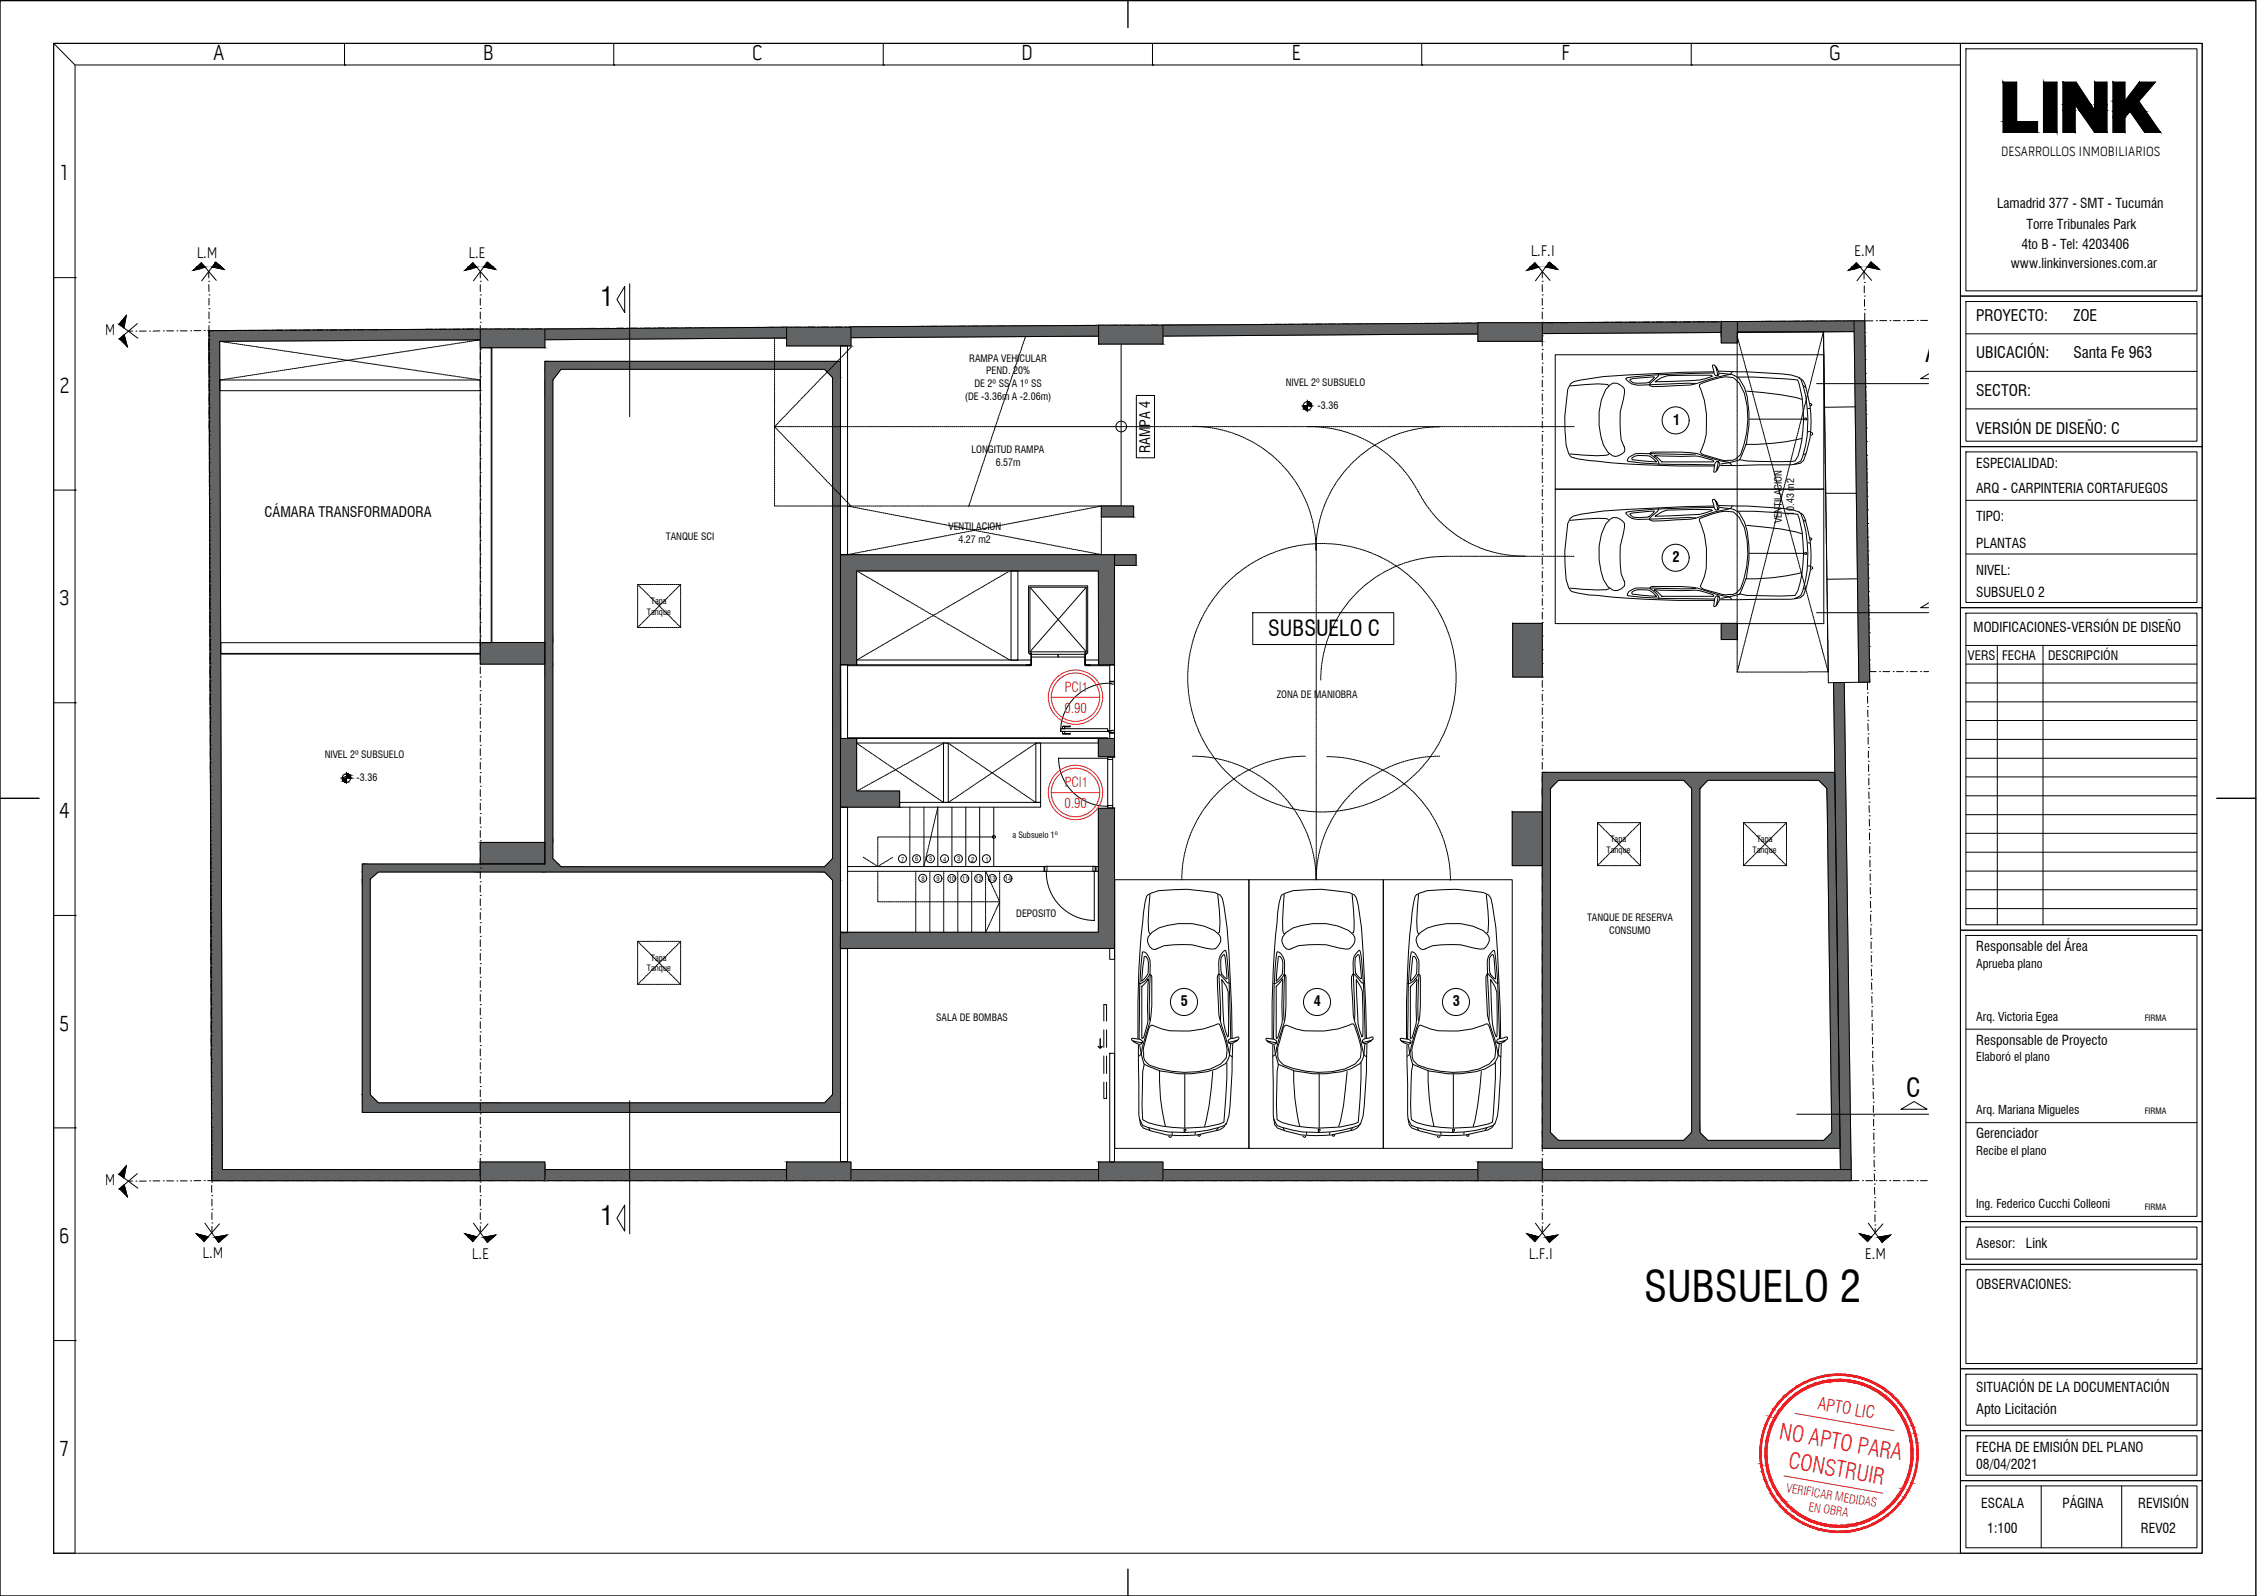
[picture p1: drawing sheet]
<svg xmlns="http://www.w3.org/2000/svg" width="420mm" height="297mm" viewBox="0 0 420 297" stroke-linecap="round" stroke-linejoin="round" font-family="sans-serif">
<defs><g id="words">
<text font-size="8" x="306.1" y="242.3">SUBSUELO 2</text>
<g font-size="4.8">
<text x="111.8" y="56.9">1</text>
<text x="358.4" y="67.4">A</text>
<text x="354.8" y="204.2">C</text>
<text x="111.8" y="228.1">1</text>
</g>
<g font-size="4.2" fill="#ed1f24">
<text x="331.1" y="267.8" transform="rotate(10 331.1 267.8)">NO APTO PARA</text>
<text x="332.7" y="273.2" transform="rotate(10 332.7 273.2)">CONSTRUIR</text>
</g>
<g font-size="4.1">
<text x="39.7" y="11.2">A</text>
<text x="89.9" y="11.2">B</text>
<text x="140" y="11.2">C</text>
<text x="190.1" y="11.2">D</text>
<text x="240.4" y="11.2">E</text>
<text x="290.6" y="11.2">F</text>
<text x="340.5" y="11.2">G</text>
<text x="11.2" y="33.6">1</text>
<text x="11" y="73.1">2</text>
<text x="11" y="112.7">3</text>
<text x="236.1" y="118.4">SUBSUELO C</text>
<text x="11" y="152.3">4</text>
<text x="11" y="191.8">5</text>
<text x="11" y="231.4">6</text>
<text x="11.2" y="271">7</text>
</g>
<text font-size="3.2" fill="#ed1f24" x="338.3" y="262.2" transform="rotate(10 338.3 262.2)">APTO LIC</text>
<g font-size="2.9">
<text x="36.6" y="48" transform="rotate(1 36.6 48)">L.M</text>
<text x="87.2" y="48" transform="rotate(1 87.2 48)">L.E</text>
<text x="284.9" y="47.7">L.F.I</text>
<text x="345.1" y="47.7">E.M</text>
<text x="367.9" y="59.7">PROYECTO:</text>
<text x="386" y="59.7">ZOE</text>
<text x="17.5" y="62.4">E.M</text>
<text x="367.9" y="66.7">UBICACIÓN:</text>
<text x="386" y="66.7">Santa Fe 963</text>
<text x="367.9" y="73.7">SECTOR:</text>
<text x="367.9" y="80.7">VERSIÓN DE DISEÑO: C</text>
<text x="17.5" y="220.6">E.M</text>
<text x="37.7" y="234.2">L.M</text>
<text x="87.8" y="234.3">L.E</text>
<text x="284.6" y="234.3">L.F.I</text>
<text x="347.2" y="234.3">E.M</text>
</g>
<g font-size="2.7">
<text x="311.4" y="79.1">1</text>
<text x="214.1" y="84.4" transform="rotate(-90 214.1 84.4)">RAMPA 4</text>
<text x="49.2" y="96.3">CÁMARA TRANSFORMADORA</text>
<text x="311.3" y="104.7">2</text>
<text x="219.8" y="187.3">5</text>
<text x="244.6" y="187.3">4</text>
<text x="270.4" y="187.3">3</text>
<text x="367.9" y="263.1">Apto Licitación</text>
</g>
<g font-size="2.5">
<text x="372.5" y="29">DESARROLLOS INMOBILIARIOS</text>
<text x="371.8" y="38.7">Lamadrid 377 - SMT - Tucumán</text>
<text x="376.3" y="46.4">4to B - Tel: 4203406</text>
<text x="377.2" y="42.5">Torre Tribunales Park</text>
<text x="374.4" y="49.9">www.linkinversiones.com.ar</text>
<text x="367.9" y="87">ESPECIALIDAD:</text>
<text x="367.9" y="91.8">ARQ - CARPINTERIA CORTAFUEGOS</text>
<text x="367.9" y="97.1">TIPO:</text>
<text x="367.9" y="107">NIVEL:</text>
<text x="367.9" y="102.1">PLANTAS</text>
<text x="367.9" y="111">SUBSUELO 2</text>
<text x="367.4" y="117.7">MODIFICACIONES-VERSIÓN DE DISEÑO</text>
<text x="367.9" y="177">Responsable del Área</text>
<text x="367.9" y="194.5">Responsable de Proyecto</text>
<text x="367.9" y="211.9">Gerenciador</text>
<text x="367.9" y="232.3">Asesor:</text>
<text x="377.1" y="232.3">Link</text>
<text x="367.9" y="239.9">OBSERVACIONES:</text>
<text x="367.9" y="259">SITUACIÓN DE LA DOCUMENTACIÓN</text>
<text x="367.9" y="270.2">FECHA DE EMISIÓN DEL PLANO</text>
<text x="367.9" y="273.5">08/04/2021</text>
<text x="368.8" y="280.7">ESCALA</text>
<text x="384" y="280.7">PÁGINA</text>
<text x="398.1" y="280.7">REVISIÓN</text>
<text x="370" y="285.3">1:100</text>
<text x="398.5" y="285.3">REV02</text>
</g>
<g font-size="2.5" fill="#ed1f24">
<text x="198.2" y="128.7">PCI1</text>
<text x="198.2" y="132.7">0.90</text>
<text x="198.2" y="146.5">PCI1</text>
<text x="198.2" y="150.4">0.90</text>
</g>
<g font-size="2.4">
<text x="366.4" y="122.8">VERS</text>
<text x="372.7" y="122.8">FECHA</text>
<text x="381.3" y="122.8">DESCRIPCIÓN</text>
</g>
<g font-size="2.3">
<text x="367.9" y="180.1">Aprueba plano</text>
<text x="367.9" y="189.9">Arq. Victoria Egea</text>
<text x="367.9" y="197.5">Elaboró el plano</text>
<text x="367.9" y="207.4">Arq. Mariana Migueles</text>
<text x="367.9" y="215">Recibe el plano</text>
<text x="367.9" y="224.8">Ing. Federico Cucchi Colleoni</text>
</g>
<g font-size="2.3" fill="#ed1f24">
<text x="332.4" y="277.7" transform="rotate(10 332.4 277.7)">VERIFICAR MEDIDAS</text>
<text x="336.6" y="281.2" transform="rotate(10 336.6 281.2)">EN OBRA</text>
</g>
<g font-size="1.9">
<text x="180.4" y="67.3">RAMPA VEHICULAR</text>
<text x="181.4" y="72">DE 2º SS A 1º SS</text>
<text x="183.6" y="69.7">PEND. 20%</text>
<text x="239.4" y="71.9">NIVEL 2º SUBSUELO</text>
<text x="179.6" y="74.4">(DE -3.36m A -2.06m)</text>
<text x="245.3" y="76.1">-3.36</text>
<text x="180.8" y="84.3">LONGITUD RAMPA</text>
<text x="185.4" y="86.7">6.57m</text>
<text x="334" y="96" transform="rotate(-90 334 96)">10.43 m2</text>
<text x="124" y="100.6">TANQUE SCI</text>
<text x="176.6" y="98.7">VENTILACION</text>
<text x="178.4" y="101">4.27 m2</text>
<text x="331.7" y="97.4" transform="rotate(-90 331.7 97.4)">VENTILACION</text>
<text x="237.7" y="129.9">ZONA DE MANIOBRA</text>
<text x="60.5" y="141.2">NIVEL 2º SUBSUELO</text>
<text x="66.4" y="145.4">-3.36</text>
<text x="189.2" y="170.7">DEPOSITO</text>
<text x="295.4" y="171.5">TANQUE DE RESERVA</text>
<text x="299.6" y="173.8">CONSUMO</text>
<text x="174.3" y="189.9">SALA DE BOMBAS</text>
</g>
<g font-size="1.6">
<text x="121.2" y="112.3">Tapa</text>
<text x="120.4" y="114.4">Tanque</text>
<text x="188.5" y="155.9">a Subsuelo 1º</text>
<text x="299.1" y="158.7">Tanque</text>
<text x="299.8" y="156.7">Tapa</text>
<text x="326.3" y="158.7">Tanque</text>
<text x="327" y="156.7">Tapa</text>
<text x="121.2" y="178.8">Tapa</text>
<text x="120.4" y="180.8">Tanque</text>
<text x="399.3" y="189.9">FIRMA</text>
<text x="399.3" y="207.4">FIRMA</text>
<text x="399.3" y="225.2">FIRMA</text>
</g>
<g font-size="1.2">
<text x="167.8" y="160.3">7</text>
<text x="170.3" y="160.3">6</text>
<text x="173" y="160.3">5</text>
<text x="175.6" y="160.3">4</text>
<text x="178.2" y="160.3">3</text>
<text x="180.8" y="160.3">2</text>
<text x="183.4" y="160.3">1</text>
<text x="171.5" y="164">8</text>
<text x="174.3" y="164">9</text>
<text x="176.6" y="164">10</text>
<text x="179.1" y="164">11</text>
<text x="181.6" y="164">12</text>
<text x="184.1" y="164">13</text>
<text x="187.1" y="164">14</text>
</g>
</g></defs>
<!-- layer: 9-ZOE-C-ARQ-AL-REV 05|ZOE- Hatch Muros -->
<g fill="#636466" stroke="#636466" stroke-width=".19">
<path d="M287.1 60.1l33.3-.2v.2z"/>
<path d="M287.1 60.1h33.3v1.8z"/>
<path d="M38.9 61.5l50.5-.3v.3z"/>
<path d="M41.4 217.7h48z"/>
<path d="M41.4 217.7h48v2z"/>
<path d="M158.4 217.7h46.1z"/>
<path d="M158.4 217.7h46.1v2z"/>
<path d="M341.3 127h2z"/>
<path d="M345.1 59.7h2z"/>
<path d="M345.1 59.7h2l1 67.2z"/>
<path d="M323.4 59.8l21.7-.1v.1z"/>
<path d="M323.4 59.8h21.7v1.9z"/>
<path d="M216.5 60.5l58.6-.4v.4z"/>
<path d="M216.5 60.5h58.6v1.6z"/>
<path d="M158.4 60.8l46.1-.2v.2z"/>
<path d="M158.4 61.1h46.1v1.5z"/>
<path d="M101.4 61.2l45-.3v.3z"/>
<path d="M101.4 62h45v.9z"/>
<path d="M204.5 106.2h3v17.5z"/>
<path d="M89.4 160.8l12 1.5v-1.5zM89.4 160.8l12 1.5h-12z"/>
<path d="M67.4 160.8l22 1.5v-1.5zM67.4 160.8l22 1.5h-22z"/>
<path d="M67.4 162.3l1.5 1.3 1.5-1.3zM67.4 162.3l1.5 1.3h-1.5z"/>
<path d="M153.5 162.3l3 1.5v-1.5zM153.5 162.3l3 1.5h-1.5z"/>
<path d="M155 163.8l1.5 9.8v-9.8zM155 163.8l1.5 9.8h-1.5z"/>
<path d="M155 173.6l1.4 2.9 .1-2.9zM155 173.6l1.4 2.9h-1.4z"/>
<path d="M155 176.5l1.5 27.2v-27.2zM155 176.5l1.5 27.2h-1.5z"/>
<path d="M67.4 163.6l1.5 40.1v-40.1zM67.4 163.6l1.5 40.1h-1.5z"/>
<path d="M155 203.7l1.5 1.6v-1.6zM155 203.7l1.5 1.6h-3z"/>
<path d="M67.4 203.7l3 1.6-1.5-1.6zM67.4 203.7l3 1.6h-3z"/>
<path d="M89.4 205.3l67.1 1.7v-1.7zM89.4 205.3l67.1 1.7h-67.1z"/>
<path d="M67.4 205.3l22 1.7v-1.7zM67.4 205.3l22 1.7h-22z"/>
<path d="M287.1 60.1v1.8h33.3zM287.1 61.9h33.3l-33.3 .2z"/>
<path d="M38.9 61.5l50.5 1.7v-1.7zM38.9 61.5l50.5 1.7h-50.5z"/>
<path d="M38.9 63.2l2 .3 48.5-.3zM38.9 63.2l2 .3h-2z"/>
<path d="M38.9 63.5l2.5 156.2-.5-156.2zM38.9 63.5l2.5 156.2h-2z"/>
<path d="M41.4 219.7h48zM41.4 217.7l48 2h-48z"/>
<path d="M101.4 217.7l45 2v-2zM101.4 217.7l45 2h-45z"/>
<path d="M158.4 219.7h46.1zM158.4 217.7l46.1 2h-46.1z"/>
<path d="M216.5 217.7l58.6 2v-2zM216.5 217.7l58.6 2h-58.6z"/>
<path d="M287.1 217.7l57.5 2v-2zM287.1 217.7l57.5 2h-57.5z"/>
<path d="M341.3 127l3.3 90.7-1.3-90.7zM341.3 127l3.3 90.7h-2z"/>
<path d="M345.1 59.7l.9 67.2h2.1zM346 126.9h2.1z"/>
<path d="M323.4 59.8v1.9h21.7zM323.4 61.7h21.7l-21.7 .2z"/>
<path d="M216.5 60.5v1.6h58.6zM216.5 62.1h58.6l-58.6 .5z"/>
<path d="M158.4 60.8l46.1 .3v-.3zM158.4 60.8l46.1 .3h-46.1z"/>
<path d="M158.4 61.1v1.5h46.1zM158.4 62.6h46.1l-46.1 .3z"/>
<path d="M101.4 61.2l45 .8v-.8zM101.4 61.2l45 .8h-45z"/>
<path d="M101.4 62v.9h45zM101.4 62.9h45l-45 .3z"/>
<path d="M101.4 67.3l55.1 1.4v-1.4zM101.4 67.3l55.1 1.4h-55.1z"/>
<path d="M153.5 68.7l3 1.6v-1.6zM153.5 68.7l3 1.6h-1.5z"/>
<path d="M101.4 68.7l1.5 2 1.5-2zM101.4 68.7l1.5 2h-1.5z"/>
<path d="M155 70.3l1.5 32.9v-32.9zM155 70.3l1.5 32.9h-1.5z"/>
<path d="M101.4 70.7l1.5 48.9v-48.9zM101.4 70.7l1.5 48.9h-1.5z"/>
<path d="M101.4 119.6l1.5 4v-4zM101.4 119.6l1.5 4h-1.5z"/>
<path d="M155 103.2l1.5 20.6v-20.6zM155 103.2l1.5 20.6h-1.5z"/>
<path d="M101.4 123.6l1.5 33.2v-33.2zM101.4 123.6l1.5 33.2h-1.5z"/>
<path d="M101.4 156.8l1.5 3v-3zM101.4 156.8l1.5 3h-1.5z"/>
<path d="M155 123.8l1.5 36v-36zM155 123.8l1.5 36h-1.5z"/>
<path d="M101.4 159.8l2.5 1-1-1zM101.4 159.8l2.5 1h-2.5z"/>
<path d="M155 159.8l1.5 1.5v-1.5zM155 159.8l1.5 1.5h-3z"/>
<path d="M101.4 160.8l3 .5-.5-.5zM101.4 160.8l3 .5h-3z"/>
<path d="M101.4 161.3l55.1 1v-1zM101.4 161.3l55.1 1h-55.1z"/>
<path d="M287.1 143.7l54.5 1.5-.1-1.5zM287.1 143.7l54.5 1.5h-54.5z"/>
<path d="M338.6 145.2l3 1.6v-1.6zM338.6 145.2l3 1.6h-1.5z"/>
<path d="M313.4 145.2l3 1.6 1.5-1.6zM313.4 145.2l3 1.6h-1.5z"/>
<path d="M287.1 145.2l1.5 1.6 1.5-1.6zM287.1 145.2l1.5 1.6h-1.5z"/>
<path d="M314.9 146.8l1.5 64v-64zM314.9 146.8l1.5 64h-1.5z"/>
<path d="M287.1 146.8l1.5 64v-64zM287.1 146.8l1.5 64h-1.5z"/>
<path d="M340.1 146.8l2.4 64-.9-64zM340.1 146.8l2.4 64h-1.5z"/>
<path d="M341 210.8l1.5 1.4v-1.4zM341 210.8l1.5 1.4h-3z"/>
<path d="M314.9 210.8l3 1.4-1.5-1.4zM314.9 210.8l3 1.4h-4.5z"/>
<path d="M287.1 210.8l3 1.4-1.5-1.4zM287.1 210.8l3 1.4h-3z"/>
<path d="M287.1 212.2l55.5 1.5-.1-1.5zM287.1 212.2l55.5 1.5h-55.5z"/>
<path d="M275.1 60.1l12 3.4v-3.4zM275.1 60.1l12 3.4h-12z"/>
<path d="M320.4 59.8l3 4v-4zM320.4 59.8l3 4h-3z"/>
<path d="M204.5 60.5l12 3.5v-3.5zM204.5 60.5l12 3.5h-12z"/>
<path d="M146.4 60.9l12 3.5v-3.5zM146.4 60.9l12 3.5h-12z"/>
<path d="M89.4 61.2l12 3.5v-3.5zM89.4 61.2l12 3.5h-12z"/>
<path d="M205 94.2l6 2v-2zM205 94.2l6 2h-6z"/>
<path d="M207.5 103.2l4 2v-2zM207.5 103.2l4 2h-4z"/>
<path d="M156.5 103.2l51 2v-2zM156.5 103.2l51 2h-51z"/>
<path d="M156.5 105.2l51 1v-1zM156.5 105.2l51 1h-51z"/>
<path d="M204.5 106.2h3zM204.5 106.2h3z"/>
<path d="M156.5 106.2h3zM156.5 106.2h48z"/>
<path d="M320.4 116l3 3v-3zM320.4 116l3 3h-3z"/>
<path d="M89.4 119.6l12 4v-4zM89.4 119.6l12 4h-12z"/>
<path d="M204.5 123.7h3zM204.5 106.2l3 17.5h-3z"/>
<path d="M156.5 106.2l3 17.5v-17.5zM156.5 106.2l3 17.5h-3z"/>
<path d="M281.6 116l5.5 10v-10zM281.6 116l5.5 10h-5.5z"/>
<path d="M204.5 137.4l3 3.4v-3.4zM204.5 137.4l3 3.4h-3z"/>
<path d="M156.5 137.4l3 9.8v-9.8zM156.5 137.4l3 9.8h-3z"/>
<path d="M156.5 147.2l11 3v-3zM156.5 147.2l11 3h-11z"/>
<path d="M89.4 156.8l12 4v-4zM89.4 156.8l12 4h-12z"/>
<path d="M281.5 151.1l5.6 10v-10zM281.5 151.1l5.6 10h-5.6z"/>
<path d="M204.5 150.4l3 23.1v-23.1zM204.5 150.4l3 23.1h-3z"/>
<path d="M156.5 173.5l51 3v-3zM156.5 173.5l51 3h-51.1z"/>
<path d="M89.4 216.3l12 3.4v-3.4zM89.4 216.3l12 3.4h-12z"/>
<path d="M275.1 216.3l12 3.4v-3.4zM275.1 216.3l12 3.4h-12z"/>
<path d="M204.5 216.3l12 3.4v-3.4zM204.5 216.3l12 3.4h-12z"/>
<path d="M146.4 216.3l12 3.4v-3.4zM146.4 216.3l12 3.4h-12z"/>
</g>
<!-- layer: 9-ZOE-C-ARQ-AL-REV 05|TRAZO PUNTO -->
<g fill="none" stroke="#000" stroke-width=".19">
<path d="M38.9 52.4h.1M38.9 53v1.3M38.9 50.5v1.2M38.9 60h.1M38.9 57.4h.1M38.9 54.9h.1M38.9 55.5v1.3M38.9 58.1v1.2M89.4 60h.1M89.4 57.4h.1M89.4 54.9h.1M89.4 52.4h.1"/>
<path d="M89.4 50.5v1.2M89.4 53v1.3M89.4 55.5v1.3M89.4 58.1v1.2M287.1 52.4h.1M287.1 54.9h.1M287.1 57.4h.1M287.1 60h.1M287.1 50.5v1.2M287.1 53v1.3M287.1 55.5v1.3M287.1 58.1v1.2"/>
<path d="M299.4 60h-1.2M300.1 60h.1M300.7 60h1.3M302.6 60h.1M303.2 60h1.3M305.1 60h.1M307 59.9l-1.2 .1M307.7 59.9h.1M308.3 59.9h1.3M310.2 59.9h.1M310.9 59.9h1.2M312.8 59.9h.1"/>
<path d="M314.7 59.9h-1.3M315.3 59.9h.1M315.9 59.9h1.3M317.8 59.9h.1M318.5 59.9h1.2M320.4 59.9h.1M321 59.8h1.3M322.9 59.8h.1M323.6 59.8h1.2M325.5 59.8h.1M326.1 59.8h1.3M328 59.8h.1"/>
<path d="M328.6 59.8h1.3M330.5 59.8h.1M331.2 59.8h1.2M333.1 59.8h.1M335 59.8h-1.3M335.6 59.8h.1M336.3 59.8h1.2M338.2 59.8h.1M338.8 59.8h1.3M340.7 59.8h.1M342.6 59.7l-1.3 .1M343.2 59.7h.1"/>
<path d="M343.9 59.7h1.2M345.8 59.7h.1M346.4 59.7h.7l.1 1.5M347 50.5v1.4M347 52.6h.1M347 55.1h.1M347 53.2v1.3M347.1 57.6h.1M347.1 55.7v1.3M347.1 58.3v1.4h1.6M349.3 59.7h.1M349.9 59.7h1.3"/>
<path d="M351.8 59.7h.1M352.5 59.7h1.2M354.4 59.7h.1M356.3 59.6l-1.3 .1M356.9 59.6h.1M357.5 59.6h1.3M23.9 61.6h.8M25.3 61.6h.1M26 61.6h1.2M27.9 61.6h.1M29.8 61.6h-1.3M30.4 61.6h.1"/>
<path d="M31 61.6h1.3M32.9 61.6h.1M33.6 61.6h1.2M35.5 61.6h.1M36.1 61.5h1.3M38 61.5h.1M38.7 61.5h.7M38.9 63.2h.1M38.9 65.7h.1M38.9 65.1h.1M38.9 62.5h.1M38.9 60.6v1.3"/>
<path d="M38.9 63.1v2M38.9 65.7v1.9M38.9 68.3h.1M38.9 70.8h.1M38.9 73.3h.1M38.9 75.9h.1M38.9 78.4h.1M38.9 77.8h.1M38.9 75.2h.1M38.9 72.7h.1M38.9 70.1h.1M38.9 67.6h.1"/>
<path d="M38.9 68.2v2M38.9 70.8v1.9M38.9 73.3v2M38.9 75.8v2M38.9 78.4v1.3M38.9 79.1l.1 1.2M39.9 61.5h-1v1.1M40.5 61.5h.1M41.1 61.5h1.3M43.1 61.5h.1M43.7 61.5h1.3M45.6 61.5h.1"/>
<path d="M46.2 61.5h1.3M48.1 61.5h.1M48.8 61.5h1.2M50.7 61.5h.1M51.3 61.5h1.3M53.2 61.5h.1M53.8 61.5h1.3M55.8 61.5h.1M57.7 61.4l-1.3 .1M58.3 61.4h.1M58.9 61.4h1.3M60.8 61.4h.1"/>
<path d="M61.5 61.4h1.2M63.4 61.4h.1M65.3 61.4h-1.3M65.9 61.4h.1M66.5 61.4h1.3M68.5 61.4h.1M69.1 61.4h1.3M71 61.4h.1M72.9 61.3l-1.3 .1M73.5 61.3h.1M74.2 61.3h1.2M76.1 61.3h.1"/>
<path d="M76.7 61.3h1.3M78.6 61.3h.1M79.2 61.3h1.3M81.2 61.3h.1M81.8 61.3h1.3M83.7 61.3h.1M84.3 61.3h1.3M86.2 61.2h.1M86.9 61.2h1.2M88.8 61.2h.1M89.4 77.8h.1M89.4 75.2h.1"/>
<path d="M89.4 72.7h.1M89.4 70.1h.1M89.4 67.6h.1M89.4 65.1h.1M89.4 62.5h.1M89.4 61.2h1.3M89.4 60.6v1.3M89.4 63.1v1.3M89.4 65.7v1.3M89.4 68.2v1.3M89.4 70.8v1.2M89.4 73.3v1.3"/>
<path d="M89.4 75.8v1.3M89.4 78.4v1.3M91.3 61.2h.1M93.2 61.2h-1.3M93.9 61.2h.1M94.5 61.2h1.3M96.4 61.2h.1M97 61.2h1.3M98.9 61.2h.1M100.8 61.2h-1.2M101.5 61.2h.1M102.1 61.2h1.3"/>
<path d="M104 61.2h.1M104.6 61.2h1.3M106.6 61.2h.1M108.5 61.1l-1.3 .1M109.1 61.1h.1M109.7 61.1h1.3M111.6 61.1h.1M112.3 61.1h1.2M114.2 61.1h.1M114.8 61.1h1.3M116.7 61.1h.1M117.3 61.1h1.3"/>
<path d="M119.3 61.1h.1M119.9 61.1h1.3M121.8 61h.1M122.4 61h1.3M124.3 61h.1M125 61h1.2M126.9 61h.1M128.8 61h-1.3M129.4 61h.1M130 61h1.3M132 61h.1M132.6 61h1.3"/>
<path d="M134.5 61h.1M136.4 60.9l-1.3 .1M137 60.9h.1M137.7 60.9h1.2M139.6 60.9h.1M140.2 60.9h1.3M142.1 60.9h.1M144 60.9h-1.3M144.7 60.9h.1M145.3 60.9h1.3M147.2 60.9h.1M147.9 60.9h1.2"/>
<path d="M149.8 60.9h.1M150.4 60.9h1.3M152.3 60.9h.1M153 60.9h1.2M154.9 60.9h.1M155.5 60.9h1.3M157.4 60.8h.1M158 60.8h1.3M159.9 60.8h.1M160.6 60.8h1.2M162.5 60.8h.1M164.4 60.8h-1.3"/>
<path d="M165 60.8h.1M165.7 60.8h1.2M167.6 60.8h.1M168.2 60.8h1.3M170.1 60.8h.1M172 60.7l-1.3 .1M172.6 60.7h.1M173.3 60.7h1.2M175.2 60.7h.1M175.8 60.7h1.3M177.7 60.7h.1M179.6 60.7h-1.2"/>
<path d="M180.3 60.7h.1M180.9 60.7h1.3M182.8 60.7h.1M183.4 60.7h1.3M185.3 60.7h.1M186 60.6h1.2M187.9 60.6h.1M188.5 60.6h1.3M190.4 60.6h.1M191.1 60.6h1.2M193 60.6h.1M193.6 60.6h1.3"/>
<path d="M195.5 60.6h.1M196.1 60.6h1.7M198.5 60.6h.1M200.4 60.6h-1.3M201 60.6h.1M201.6 60.6h1.3M203.5 60.6h.1M204.2 60.6h1.2M206.1 60.6h.1M208 60.5l-1.3 .1M208.6 60.5h.1M209.3 60.5h1.2"/>
<path d="M211.2 60.5h.1M211.8 60.5h1.3M213.7 60.5h.1M214.3 60.5h1.3M216.2 60.5h.1M216.9 60.5h1.2M218.8 60.5h.1M219.4 60.5h1.3M221.3 60.4h.1M222 60.4h1.2M223.9 60.4h.1M224.5 60.4h1.3"/>
<path d="M226.4 60.4h.1M228.3 60.4h-1.3M228.9 60.4h.1M229.6 60.4h1.2M231.5 60.4h.1M232.1 60.4h1.3M234 60.4h.1M235.9 60.4h-1.2M236.6 60.4h.1M237.2 60.4h1.3M239.1 60.4h.1M239.7 60.4h1.3"/>
<path d="M241.6 60.4h.1M243.5 60.3l-1.2 .1M244.2 60.3h.1M244.8 60.3h1.3M246.7 60.3h.1M247.4 60.3h1.2M249.3 60.3h.1M249.9 60.3h1.3M251.8 60.3h.1M252.4 60.3h1.3M254.3 60.3h.1M255 60.3h1.2"/>
<path d="M256.9 60.2h.1M257.5 60.2h1.3M259.4 60.2h.1M260.1 60.2h1.2M262 60.2h.1M263.9 60.2h-1.3M264.5 60.2h.1M265.1 60.2h1.3M267 60.2h.1M267.7 60.2h1.2M269.6 60.2h.1M271.5 60.1l-1.3 .1"/>
<path d="M272.1 60.1h.1M272.8 60.1h1.2M274.7 60.1h.1M275.3 60.1h1.3M277.2 60.1h.1M279.1 60.1h-1.3M279.7 60.1h.1M280.4 60.1h1.2M282.3 60.1h.1M282.9 60.1h1.3M284.8 60.1h.1M285.5 60.1h1.2"/>
<path d="M287.1 62.5h.1M287.1 65.1h.1M287.1 67.6h.1M287.1 70.1h.1M287.1 72.7h.1M287.1 75.2h.1M287.1 77.8h.1M287.1 60.6v1.3M287.1 63.1v1.3M287.1 65.7v1.3M287.1 68.2v1.3M287.1 70.8v1.2"/>
<path d="M287.1 73.3v1.3M287.1 75.8v1.3M287.1 78.4v1.3M287.4 60.1h.1M288 60.1h1.3M289.9 60.1h.1M290.5 60.1h1.3M292.4 60h.1M293.1 60h1.2M295 60h.1M295.6 60h1.3M297.5 60h.1"/>
<path d="M347.2 61.9h.1M347.2 62.5v1.3M347.2 67h.1M347.2 64.4h.1M347.2 65.1v1.2M347.3 69.5h.1M347.3 67.6v1.3M347.3 72h.1M347.3 72.7v1.2M347.3 70.1v1.3M347.3 74.6h.1M347.3 75.2l.1 1.3"/>
<path d="M347.4 77.1h.1M347.4 77.8v1.2M347.4 79.7h.1M39 81h.1M39 83.5h.1M39 86h.1M39 88.6h.1M39 91.1h.1M39 90.5h.1M39 87.9h.1M39 85.4h.1M39 82.8h.1"/>
<path d="M39 80.3h.1M39 80.9v2M39 83.5v1.9M39 86v2M39 88.5v2M39 91.1v1.3M39 91.8v1.2M39 93.7h.1M39 96.2h.1M39 98.7h.1M39 98.1h.1M39 95.5h.1"/>
<path d="M39 93h.1M39 93.6v2M39 96.2v1.9M39 98.7v2M89.4 98.1h.1M89.4 95.5h.1M89.4 93h.1M89.4 90.5h.1M89.4 87.9h.1M89.4 85.4h.1M89.4 82.8h.1M89.4 80.3h.1"/>
<path d="M89.4 80.9v1.3M89.4 83.5v1.2M89.4 86v1.3M89.4 88.5v1.3M89.4 91.1v1.3M89.4 93.6v1.3M89.4 96.2v1.2M89.4 98.7v1.3M287.1 80.3h.1M287.1 82.8h.1M287.1 85.4h.1M287.1 87.9h.1"/>
<path d="M287.1 90.5h.1M287.1 93h.1M287.1 95.5h.1M287.1 98.1h.1M287.1 80.9v1.3M287.1 83.5v1.2M287.1 86v1.3M287.1 88.5v1.3M287.1 91.1v1.3M287.1 93.6v1.3M287.1 96.2v1.2M287.1 98.7v1.3"/>
<path d="M347.4 80.3v1.3M347.5 82.2h.1M347.5 82.8v1.3M347.5 87.3h.1M347.5 84.7h.1M347.5 85.4v1.2M347.6 89.8h.1M347.6 90.5v1.2M347.6 87.9v1.3M347.6 92.4h.1M347.6 93v1.3M347.6 94.9h.1"/>
<path d="M347.6 95.5l.1 1.3M347.7 97.4h.1M347.7 98.1v1.2M347.7 100h.1M39 101.3h.1M39 103.8h.1M39 105.7h.1M39 103.2h.1M39 100.6h.1M39 101.2v2M39 103.8v1.9M39.1 106.4h.1"/>
<path d="M39.1 108.9h.1M39.1 111.4h.1M39.1 114h.1M39.1 116.5h.1M39.1 118.4h.1M39.1 115.9h.1M39.1 113.3h.1M39.1 110.8h.1M39.1 108.2h.1M39.1 106.3v2M39.1 108.9v1.9M39.1 111.4v2"/>
<path d="M39.1 113.9v2M39.1 116.5v1.9M39.1 119.1h.1M39.1 119v2M89.4 118.4h.1M89.4 115.9h.1M89.4 113.3h.1M89.4 110.8h.1M89.4 108.2h.1M89.4 105.7h.1M89.4 103.2h.1M89.4 100.6h.1"/>
<path d="M89.4 101.2v1.3M89.4 103.8v1.3M89.4 106.3v1.3M89.4 108.9v1.2M89.4 111.4v1.3M89.4 113.9v1.3M89.4 116.5v1.3M89.4 119v1.3M287.1 100.6h.1M287.1 103.2h.1M287.1 105.7h.1M287.1 108.2h.1"/>
<path d="M287.1 110.8h.1M287.1 113.3h.1M287.1 115.9h.1M287.1 118.4h.1M287.1 101.2v1.3M287.1 103.8v1.3M287.1 106.3v1.3M287.1 108.9v1.2M287.1 111.4v1.3M287.1 113.9v1.3M287.1 116.5v1.3M287.1 119v1.3"/>
<path d="M347.7 100.6v1.3M347.8 105.1h.1M347.8 102.5h.1M347.8 103.2v1.2M347.8 107.6h.1M347.8 105.7v1.3M347.9 110.1h.1M347.9 110.8v1.2M347.9 108.2v1.3M347.9 112.7h.1M347.9 113.3v1.3M347.9 115.2h.1"/>
<path d="M347.9 115.9l.1 1.2M348 117.8h.1M348 118.4v1.3M39.1 121.6h.1M39.1 124.1h.1M39.1 126.7h.1M39.1 129.2h.1M39.1 131.8h.1M39.1 131.1h.1M39.1 128.6h.1M39.1 126h.1M39.1 123.5h.1"/>
<path d="M39.1 120.9h.1M39.1 121.6v1.9M39.1 124.1v2M39.1 126.6v2M39.1 129.2v1.9M39.1 131.7l.1 1.3M39.2 134.3h.1M39.2 136.8h.1M39.2 139.4h.1M39.2 138.7h.1M39.2 136.2h.1M39.2 133.6h.1"/>
<path d="M39.2 132.4v1.3M39.2 134.3v1.9M39.2 136.8v2M39.2 139.3v2M89.4 138.7h.1M89.4 136.2h.1M89.4 133.6h.1M89.4 131.1h.1M89.4 128.6h.1M89.4 126h.1M89.4 123.5h.1M89.4 120.9h.1"/>
<path d="M89.4 121.6v1.2M89.4 124.1v1.3M89.4 126.6v1.3M89.4 129.2v1.3M89.4 131.7v1.3M89.4 134.3v1.2M89.4 136.8v1.3M89.4 139.3v1.3M287.1 120.9h.1M287.1 123.5h.1M287.1 126h.1M287.1 128.6h.1"/>
<path d="M287.1 131.1h.1M287.1 133.6h.1M287.1 136.2h.1M287.1 138.7h.1M287.1 121.6v1.2M287.1 124.1v1.3M287.1 126.6v1.3M287.1 129.2v1.3M287.1 131.7v1.3M287.1 134.3v1.2M287.1 136.8v1.3M287.1 139.3v1.3"/>
<path d="M347.6 126.4h.1M347.6 125v.8M347.6 129h.1M347.6 127.1v1.2M347.6 129.6l.1 1.3M347.7 131.5h.1M347.7 132.2v1.2M347.7 134.1h.1M347.7 134.7l.1 1.3M347.8 136.6h.1M347.8 137.2v1.3M347.8 139.1h.1"/>
<path d="M347.8 139.8v1.2M348 122.8h.1M348 120.3h.1M348 120.9v1.3M348.1 123.5v1.5h1.1M349.9 125h.1M350.5 125h1.3M352.4 125h.1M353.1 125h1.2M355 125h.1M355.6 125h1.3M357.5 125h.1"/>
<path d="M358.1 125h.9M39.2 141.9h.1M39.2 144.5h.1M39.2 143.8h.1M39.2 141.3h.1M39.2 141.9v1.9M39.2 144.4v1.3M39.2 147h.1M39.2 149.5h.1M39.2 152.1h.1M39.2 154.6h.1M39.2 157.2h.1"/>
<path d="M39.2 156.5h.1M39.2 154h.1M39.2 151.4h.1M39.2 148.9h.1M39.2 146.3h.1M39.2 145.1v1.3M39.2 147v1.9M39.2 149.5v2M39.2 152v2M39.2 154.6v1.9M39.2 157.1v2M39.2 159.7h.1"/>
<path d="M39.2 159h.1M39.2 159.7v1.9M89.4 159h.1M89.4 156.5h.1M89.4 154h.1M89.4 151.4h.1M89.4 148.9h.1M89.4 146.3h.1M89.4 143.8h.1M89.4 141.3h.1M89.4 141.9v1.3M89.4 144.4v1.3"/>
<path d="M89.4 147v1.2M89.4 149.5v1.3M89.4 152v1.3M89.4 154.6v1.3M89.4 157.1v1.3M89.4 159.7v1.2M287.1 141.3h.1M287.1 143.8h.1M287.1 146.3h.1M287.1 148.9h.1M287.1 151.4h.1M287.1 154h.1"/>
<path d="M287.1 156.5h.1M287.1 159h.1M287.1 141.9v1.3M287.1 144.4v1.3M287.1 147v1.2M287.1 149.5v1.3M287.1 152v1.3M287.1 154.6v1.3M287.1 157.1v1.3M287.1 159.7v1.2M347.8 141.7h.1M347.9 144.2h.1"/>
<path d="M347.9 142.3v1.3M347.9 146.8h.1M347.9 144.9v1.2M347.9 147.4v1.3M347.9 149.3h.1M347.9 149.9l.1 1.3M348 151.8h.1M348 152.5v1.2M348 154.4h.1M348 155v1.3M348.1 156.9h.1M348.1 159.5h.1"/>
<path d="M348.1 157.6v1.2M39.2 162.2h.1M39.2 164.8h.1M39.2 167.3h.1M39.2 169.9h.1M39.2 169.2h.1M39.2 166.7h.1M39.2 164.1h.1M39.2 161.6h.1M39.2 162.2v2M39.2 164.7v2M39.2 167.3v1.9"/>
<path d="M39.2 170.5l.1 1.3M39.2 169.8l.1 1.3M39.3 172.4h.1M39.3 174.9h.1M39.3 177.5h.1M39.3 179.4h.1M39.3 176.8h.1M39.3 174.3h.1M39.3 171.7h.1M39.3 172.4v1.9M39.3 174.9v2M39.3 177.4v2"/>
<path d="M39.3 180v1.9M89.4 179.4h.1M89.4 176.8h.1M89.4 174.3h.1M89.4 171.7h.1M89.4 169.2h.1M89.4 166.7h.1M89.4 164.1h.1M89.4 161.6h.1M89.4 162.2v1.3M89.4 164.7v1.3M89.4 167.3v1.3"/>
<path d="M89.4 169.8v1.3M89.4 172.4v1.2M89.4 174.9v1.3M89.4 177.4v1.3M89.4 180v1.3M287.1 161.6h.1M287.1 164.1h.1M287.1 166.7h.1M287.1 169.2h.1M287.1 171.7h.1M287.1 174.3h.1M287.1 176.8h.1"/>
<path d="M287.1 179.4h.1M287.1 162.2v1.3M287.1 164.7v1.3M287.1 167.3v1.3M287.1 169.8v1.3M287.1 172.4v1.2M287.1 174.9v1.3M287.1 177.4v1.3M287.1 180v1.3M348.1 162h.1M348.1 160.1v1.3M348.1 164.5h.1"/>
<path d="M348.1 162.6v1.3M348.1 165.2l.1 1.2M348.2 167.1h.1M348.2 167.7v1.3M348.2 169.6h.1M348.2 170.3v1.2M348.3 172.1h.1M348.3 172.7v1.3M348.3 174.7h.1M348.3 177.2h.1M348.3 175.3v1.3M348.4 179.7h.1"/>
<path d="M348.4 177.8v1.3M39.3 180h.1M39.3 182.6h.1M39.3 181.9h.1M39.3 182.5v2M39.3 185.1h.1M39.3 187.6h.1M39.3 190.2h.1M39.3 192.7h.1M39.3 195.3h.1M39.3 194.6h.1M39.3 192.1h.1"/>
<path d="M39.3 189.5h.1M39.3 187h.1M39.3 184.4h.1M39.3 185.1v1.9M39.3 187.6v2M39.3 190.1v2M39.3 192.7v1.9M39.3 195.2v1.3M39.3 195.9l.1 1.3M39.4 197.8h.1M39.4 199.7h.1M39.4 197.1h.1"/>
<path d="M39.4 197.8v1.9M89.4 199.7h.1M89.4 197.1h.1M89.4 194.6h.1M89.4 192.1h.1M89.4 189.5h.1M89.4 187h.1M89.4 184.4h.1M89.4 181.9h.1M89.4 182.5v1.3M89.4 185.1v1.2M89.4 187.6v1.3"/>
<path d="M89.4 190.1v1.3M89.4 192.7v1.3M89.4 195.2v1.3M89.4 197.8v1.2M287.1 181.9h.1M287.1 184.4h.1M287.1 187h.1M287.1 189.5h.1M287.1 192.1h.1M287.1 194.6h.1M287.1 197.1h.1M287.1 199.7h.1"/>
<path d="M287.1 182.5v1.3M287.1 185.1v1.2M287.1 187.6v1.3M287.1 190.1v1.3M287.1 192.7v1.3M287.1 195.2v1.3M287.1 197.8v1.2M348.4 180.4v1.2M348.4 182.3h.1M348.4 182.9v1.3M348.4 184.8h.1M348.4 185.4l.1 1.3"/>
<path d="M348.5 187.4h.1M348.5 188v1.3M348.5 189.9h.1M348.5 190.5v1.3M348.6 192.4h.1M348.6 195h.1M348.6 193.1v1.2M348.6 197.5h.1M348.6 195.6v1.3M348.6 198.1l.1 1.3M23.9 219.8h.8M25.3 219.8h.1"/>
<path d="M26 219.8h1.2M27.9 219.8h.1M28.5 219.8h1.3M30.4 219.8h.1M31 219.8h1.3M32.9 219.8h.1M33.6 219.8h1.2M35.5 219.8h.1M36.1 219.7h1.3M38 219.7h.1M38.7 219.7h.7M39.4 200.3h.1"/>
<path d="M39.4 202.9h.1M39.4 205.4h.1M39.4 208h.1M39.4 207.3h.1M39.4 204.8h.1M39.4 202.2h.1M39.4 200.3v2M39.4 202.8v2M39.4 205.4v1.9M39.4 207.9v2M39.4 210.5h.1M39.4 213h.1"/>
<path d="M39.4 215.6h.1M39.4 218.1h.1M39.4 218.8v.9h1.8M39.4 220h.1M39.4 217.5h.1M39.4 214.9h.1M39.4 212.4h.1M39.4 209.8h.1M39.4 210.5v1.9M39.4 213v2M39.4 215.5v2M39.4 218.1v1.3"/>
<path d="M41.9 219.7h.1M42.5 219.7h1.3M44.4 219.7h.1M45 219.7h1.3M46.9 219.7h.1M47.6 219.7h1.3M49.5 219.7h.1M50.1 219.7h1.3M52 219.7h.1M52.7 219.7h1.2M54.6 219.7h.1M55.2 219.7h1.3"/>
<path d="M57.1 219.7h.1M57.7 219.7h1.3M59.6 219.7h.1M60.3 219.7h1.3M62.2 219.7h.1M62.8 219.7h1.3M64.7 219.7h.1M65.4 219.7h1.2M67.3 219.7h.1M67.9 219.7h1.3M69.8 219.7h.1M70.4 219.7h1.3"/>
<path d="M72.3 219.7h.1M73 219.7h1.3M74.9 219.7h.1M75.5 219.7h1.3M77.4 219.7h.1M78.1 219.7h1.2M80 219.7h.1M80.6 219.7h1.3M82.5 219.7h.1M83.1 219.7h1.3M85 219.7h.1M85.7 219.7h1.3"/>
<path d="M87.6 219.7h.1M88.2 219.7h1.3M89.4 220h.1M89.4 217.5h.1M89.4 214.9h.1M89.4 212.4h.1M89.4 209.8h.1M89.4 207.3h.1M89.4 204.8h.1M89.4 202.2h.1M89.4 200.3v1.3M89.4 202.8v1.3"/>
<path d="M89.4 205.4v1.3M89.4 207.9v1.3M89.4 210.5v1.2M89.4 213v1.3M89.4 215.5v1.3M89.4 218.1v1.3M90.1 219.7h.1M90.8 219.7h1.2M92.7 219.7h.1M93.3 219.7h1.3M95.2 219.7h.1M95.8 219.7h1.3"/>
<path d="M97.7 219.7h.1M98.4 219.7h1.3M100.3 219.7h.1M100.9 219.7h1.3M102.8 219.7h.1M103.5 219.7h1.2M105.4 219.7h.1M106 219.7h1.3M107.9 219.7h.1M108.5 219.7h1.3M110.4 219.7h.1M111.1 219.7h1.3"/>
<path d="M113 219.7h.1M113.6 219.7h1.3M115.5 219.7h.1M116.2 219.7h1.2M118.1 219.7h.1M118.7 219.7h1.3M120.6 219.7h.1M121.2 219.7h1.3M123.1 219.7h.1M123.8 219.7h1.3M125.7 219.7h.1M126.3 219.7h1.3"/>
<path d="M128.2 219.7h.1M128.9 219.7h1.2M130.8 219.7h.1M131.4 219.7h1.3M133.3 219.7h.1M133.9 219.7h1.3M135.8 219.7h.1M136.5 219.7h1.3M138.4 219.7h.1M139 219.7h1.3M140.9 219.7h.1M141.6 219.7h1.2"/>
<path d="M143.5 219.7h.1M144.1 219.7h1.3M146 219.7h.1M146.6 219.7h1.3M148.5 219.7h.1M149.2 219.7h1.3M151.1 219.7h.1M151.7 219.7h1.3M153.6 219.7h.1M154.3 219.7h1.2M156.2 219.7h.1M156.8 219.7h1.3"/>
<path d="M158.7 219.7h.1M159.3 219.7h1.3M161.2 219.7h.1M161.9 219.7h1.3M163.8 219.7h.1M164.4 219.7h1.3M166.3 219.7h.1M167 219.7h1.2M168.9 219.7h.1M169.5 219.7h1.3M171.4 219.7h.1M172 219.7h1.3"/>
<path d="M173.9 219.7h.1M174.6 219.7h1.3M176.5 219.7h.1M177.1 219.7h1.3M179 219.7h.1M179.7 219.7h1.2M181.6 219.7h.1M182.2 219.7h1.3M184.1 219.7h.1M184.7 219.7h1.3M186.6 219.7h.1M187.3 219.7h1.3"/>
<path d="M189.2 219.7h.1M189.8 219.7h1.3M191.7 219.7h.1M192.4 219.7h1.2M194.3 219.7h.1M194.9 219.7h1.3M196.8 219.7h.1M197.4 219.7h1.3M199.3 219.7h.1M200 219.7h1.3M201.9 219.7h.1M202.5 219.7h1.3"/>
<path d="M204.4 219.7h.1M205.1 219.7h1.2M207 219.7h.1M207.6 219.7h1.3M209.5 219.7h.1M210.1 219.7h1.3M212 219.7h.1M212.7 219.7h1.3M214.6 219.7h.1M215.2 219.7h1.3M217.1 219.7h.1M217.8 219.7h1.2"/>
<path d="M219.7 219.7h.1M220.3 219.7h1.3M222.2 219.7h.1M222.8 219.7h1.3M224.7 219.7h.1M225.4 219.7h1.3M227.3 219.7h.1M227.9 219.7h1.3M229.8 219.7h.1M230.5 219.7h1.2M232.4 219.7h.1M233 219.7h1.3"/>
<path d="M234.9 219.7h.1M235.5 219.7h1.3M237.4 219.7h.1M238.1 219.7h1.3M240 219.7h.1M240.6 219.7h1.3M242.5 219.7h.1M243.2 219.7h1.2M245.1 219.7h.1M245.7 219.7h1.3M247.6 219.7h.1M248.2 219.7h1.3"/>
<path d="M250.1 219.7h.1M250.8 219.7h1.3M252.7 219.7h.1M253.3 219.7h1.3M255.2 219.7h.1M255.9 219.7h1.2M257.8 219.7h.1M258.4 219.7h1.3M260.3 219.7h.1M260.9 219.7h1.3M262.8 219.7h.1M263.5 219.7h1.3"/>
<path d="M265.4 219.7h.1M266 219.7h1.3M267.9 219.7h.1M268.6 219.7h1.2M270.5 219.7h.1M271.1 219.7h1.3M273 219.7h.1M273.7 219.7h1.3M275.6 219.7h.1M276.2 219.7h1.3M278.1 219.7h.1M278.8 219.7h1.2"/>
<path d="M280.7 219.7h.1M281.3 219.7h1.3M283.2 219.7h.1M283.8 219.7h1.3M285.7 219.7h.1M286.4 219.7h1.3M287.1 202.2h.1M287.1 204.8h.1M287.1 207.3h.1M287.1 209.8h.1M287.1 212.4h.1M287.1 214.9h.1"/>
<path d="M287.1 217.5h.1M287.1 220h.1M287.1 200.3v1.3M287.1 202.8v1.3M287.1 205.4v1.3M287.1 207.9v1.3M287.1 210.5v1.2M287.1 213v1.3M287.1 215.5v1.3M287.1 218.1v1.3M288.3 219.7h.1M288.9 219.7h1.3"/>
<path d="M290.8 219.7h.1M291.5 219.7h1.2M293.4 219.7h.1M294 219.7h1.3M295.9 219.7h.1M296.5 219.7h1.3M298.4 219.7h.1M299.1 219.7h1.3M301 219.7h.1M301.6 219.7h1.3M303.5 219.7h.1M304.2 219.7h1.2"/>
<path d="M306.1 219.7h.1M306.7 219.7h1.3M308.6 219.7h.1M309.2 219.7h1.3M311.1 219.7h.1M311.8 219.7h1.3M313.7 219.7h.1M314.3 219.7h1.3M316.2 219.7h.1M316.9 219.7h1.2M318.8 219.7h.1M319.4 219.7h1.3"/>
<path d="M321.3 219.7h.1M321.9 219.7h1.3M323.8 219.7h.1M324.5 219.7h1.3M326.4 219.7h.1M327 219.7h1.3M328.9 219.7h.1M329.6 219.7h1.2M331.5 219.7h.1M332.1 219.7h1.3M334 219.7h.1M334.6 219.7h1.3"/>
<path d="M336.5 219.7h.1M337.2 219.7h1.3M339.1 219.7h.1M339.7 219.7h1.3M341.6 219.7h.1M342.3 219.7h1.2M344.2 219.7h.1M344.8 219.7h1.3M346.7 219.7h.1M347.3 219.7h1.3M348.7 200.1h.1M348.7 200.7v1.3"/>
<path d="M348.7 202.6h.1M348.7 203.2v1.3M348.7 205.1h.1M348.7 205.8v1.2M348.8 207.7h.1M348.8 210.2h.1M348.8 208.3v1.3M348.8 212.8h.1M348.8 210.8v1.3M348.9 215.3h.1M348.9 213.4v1.3M348.9 215.9v1.3"/>
<path d="M348.9 217.8h.1M348.9 218.5l.1 1.2M349.2 219.7h.1M349.9 219.7h1.3M351.8 219.7h.1M352.4 219.7h1.3M354.3 219.7h.1M355 219.7h1.2M356.9 219.7h.1M357.5 219.7h1.3M39.4 222.5h.1M39.4 220.6v1.3"/>
<path d="M39.5 227.6h.1M39.5 225.1h.1M39.5 223.2v1.2M39.5 225.7v1.3M39.5 228.2v1.2M89.4 227.6h.1M89.4 225.1h.1M89.4 222.5h.1M89.4 220.6v1.3M89.4 223.2v1.2M89.4 225.7v1.3M89.4 228.2v1.2"/>
<path d="M287.1 222.5h.1M287.1 225.1h.1M287.1 227.6h.1M287.1 220.6v1.3M287.1 223.2v1.2M287.1 225.7v1.3M287.1 228.2v1.2M349 220.4h.1M349 221v1.3M349 222.9h.1M349 223.5v1.3M349 225.5h.1"/>
<path d="M349 228h.1M349 226.1v1.3M349.1 228.6v.8"/>
</g>
<!-- layer: 9-ZOE-C-ARQ-AL-REV 05|ZOE- Textos -->
<g fill="none" stroke="#000" stroke-width=".19">
<path d="M37.5 48.9l2.8 3.3M38.2 49.7l-2.3 .6M39.5 49.7l2.2 .5-1.5-1.4-2.7 3.5M88 48.9l2.8 3.3M88.7 49.7l-2.2 .6M90 49.7l2.3 .5-1.6-1.4-2.6 3.5M285.7 48.9l2.8 3.3M286.4 49.7l-2.2 .6M287.7 49.7l2.3 .5-1.6-1.4-2.6 3.5M345.6 48.9l2.8 3.3M346.3 49.7l-2.2 .6M347.6 49.7l2.3 .5-1.6-1.4-2.6 3.5"/>
<path d="M23.1 61l.4-2.3-1.4 1.7 3.6 2.5M23.1 62.3l.6 2.2M25.6 60.2l-3.4 2.9M211.5 73.6h3.4v11.6h-3.4zM242.3 75.6h2.2M243.4 74.5v2.2M233.2 114h26.3v6h-26.3zM63.4 144.8h2.2M64.5 143.7v2.2M23.1 219.2l.4-2.2-1.4 1.6 3.6 2.5M25.6 218.4l-3.4 2.9M23.1 220.5l.6 2.2"/>
<path d="M36.5 229.6l2.2 .6M38.1 227.7l2.6 3.5 1.6-1.3-2.3 .4M40.9 227.8l-2.9 3.3M86.5 229.6l2.2 .6M88.1 227.7l2.6 3.5 1.6-1.3-2.3 .4M90.8 227.8l-2.8 3.3M284.2 229.6l2.2 .6M285.8 227.7l2.6 3.5 1.6-1.3-2.3 .4M288.5 227.8l-2.8 3.3M346.2 229.6l2.2 .6M347.8 227.7l2.6 3.5 1.6-1.3-2.3 .4M350.5 227.8l-2.9 3.3"/>
<circle cx="243.4" cy="75.5" r=".78"/>
<circle cx="311.9" cy="78.2" r="2.52"/>
<circle cx="311.9" cy="103.8" r="2.52"/>
<circle cx="64.5" cy="144.8" r=".78"/>
<circle cx="168" cy="159.8" r=".74"/>
<circle cx="170.6" cy="159.8" r=".74"/>
<circle cx="173.2" cy="159.8" r=".74"/>
<circle cx="175.8" cy="159.8" r=".74"/>
<circle cx="178.4" cy="159.8" r=".74"/>
<circle cx="181" cy="159.8" r=".74"/>
<circle cx="183.6" cy="159.8" r=".74"/>
<circle cx="171.8" cy="163.5" r=".74"/>
<circle cx="174.6" cy="163.5" r=".74"/>
<circle cx="177.2" cy="163.5" r=".74"/>
<circle cx="179.6" cy="163.5" r=".74"/>
<circle cx="182.2" cy="163.5" r=".74"/>
<circle cx="184.7" cy="163.5" r=".74"/>
<circle cx="187.6" cy="163.5" r=".74"/>
<circle cx="220.4" cy="186.5" r="2.52"/>
<circle cx="245.2" cy="186.5" r="2.52"/>
<circle cx="271" cy="186.5" r="2.52"/>
</g>
<g fill="#000" stroke="#000" stroke-width=".19">
<path d="M36.6 49.7h1.6l-1.5 .5zM36.6 49.7l.9-.8 .6 .8zM39.5 49.7h1.8zM40.1 48.9h.2zM87.1 49.7h1.6l-1.5 .5zM87.2 49.7l.8-.8 .7 .8zM90 49.7h1.8zM90.7 48.8l.1 .1h-.2zM284.8 49.7h1.6l-1.5 .5zM284.9 49.7l.8-.8 .7 .8zM287.7 49.7h1.8zM288.4 48.8l.1 .1h-.2z"/>
<path d="M344.7 49.7h1.6l-1.5 .5zM345.6 48.9l.7 .8h-1.5zM347.6 49.7h1.8zM348.3 48.8l.1 .1h-.2zM243.1 76.3l.3 .1zM243.4 74.7h.1zM64.2 145.6h.3zM64.5 144h.1zM36.5 229.6l.9 .3h-.6zM37.2 230.3h1.5l-.7 .8zM40 230.3h1.8l-.9 .8zM40.3 230.2l2-.3-.4 .3z"/>
<path d="M86.5 229.6l.9 .3h-.6zM87.2 230.3h1.5l-.7 .8zM90 230.3h1.8l-1 .8zM90.3 230.2l2-.3-.4 .3zM284.2 229.6l.9 .3h-.6zM284.9 230.3h1.5l-.7 .8zM287.7 230.3h1.8l-1 .8zM288 230.2l2-.3-.4 .3zM346.2 229.6l.9 .3h-.7zM346.8 230.3h1.6l-.8 .8zM349.7 230.3h1.8l-1 .8zM350 230.2l2-.3-.5 .3z"/>
<path d="M23.5 58.7l-.3 1.7h-1.1zM22.1 60.4l1 .6 .1-.6z"/>
<path d="M36.6 49.7l-.4 .5h.5zM35.9 50.3l.3-.1h.5z"/>
<path d="M36.6 49.7h1.6zM36.6 49.7h1.6z"/>
<path d="M39.5 49.7h1.8zM39.7 49.7h1.6l.4 .5z"/>
<path d="M40.1 48.9l1.1 .8-.9-.8zM40.1 48.9l1.1 .8h-1.7z"/>
<path d="M87.1 49.7l-.4 .5h.5zM86.5 50.3l.2-.1h.5z"/>
<path d="M87.2 49.7h1.5zM87.2 49.7h1.5z"/>
<path d="M90 49.7h1.8zM90.3 49.7h1.5l.5 .5z"/>
<path d="M90.6 48.9l1.2 .8-1-.8zM90.6 48.9l1.2 .8h-1.8z"/>
<path d="M284.8 49.7l-.4 .5h.5zM284.2 50.3l.2-.1h.5z"/>
<path d="M284.9 49.7h1.5zM284.9 49.7h1.5z"/>
<path d="M287.7 49.7h1.8zM288 49.7h1.5l.5 .5z"/>
<path d="M288.3 48.9l1.2 .8-1-.8zM288.3 48.9l1.2 .8h-1.8z"/>
<path d="M344.7 49.7l-.4 .5h.5zM344.1 50.3l.2-.1h.5z"/>
<path d="M344.8 49.7h1.5zM344.8 49.7h1.5z"/>
<path d="M347.6 49.7h1.8zM347.9 49.7h1.5l.5 .5z"/>
<path d="M348.2 48.9l1.2 .8-1-.8zM348.2 48.9l1.2 .8h-1.8z"/>
<path d="M22.2 63.1l.9-.8 .2 .8zM22.2 63.1l1.5 1.4-.4-1.4z"/>
<path d="M242.6 75.6l.8 .1v-.1zM242.6 75.6l.8 .1h-.8z"/>
<path d="M242.6 75.7l.8 .1v-.1zM242.6 75.7l.8 .1h-.8z"/>
<path d="M242.6 75.8l.8 .1v-.1zM242.6 75.8l.8 .1h-.7z"/>
<path d="M242.7 75.9l.7 .2v-.2zM242.7 75.9l.7 .2h-.6z"/>
<path d="M242.8 76.1h.6zM242.8 76.1h.6z"/>
<path d="M242.9 76.1l.5 .1zM242.9 76.1l.5 .1z"/>
<path d="M243 76.2l.4 .1zM243 76.2l.4 .1z"/>
<path d="M243.2 76.4h.2zM243.1 76.3l.3 .1z"/>
<path d="M243.4 74.7l.3 .1zM243.4 74.7l.3 .1z"/>
<path d="M243.4 74.8l.4 .1zM243.4 74.8l.4 .1z"/>
<path d="M243.4 74.9l.5 .1zM243.4 74.9l.5 .1z"/>
<path d="M243.4 75h.6zM243.4 75h.6z"/>
<path d="M243.4 75l.7 .2-.1-.2zM243.4 75l.7 .2h-.7z"/>
<path d="M243.4 75.2l.7 .1v-.1zM243.4 75.2l.7 .1h-.7z"/>
<path d="M243.4 75.3l.8 .1-.1-.1zM243.4 75.3l.8 .1h-.8z"/>
<path d="M243.4 75.4l.8 .2v-.2zM243.4 75.4l.8 .2h-.8z"/>
<path d="M64.2 145.6h.3zM64.3 145.6h.2z"/>
<path d="M63.7 144.8l.8 .1v-.1zM63.7 144.8l.8 .1h-.8z"/>
<path d="M63.7 144.9l.8 .2v-.2zM63.7 144.9l.8 .2h-.7z"/>
<path d="M63.8 145.1l.7 .1v-.1zM63.8 145.1l.7 .1h-.7z"/>
<path d="M63.8 145.2l.7 .1v-.1zM63.8 145.2l.7 .1h-.6z"/>
<path d="M63.9 145.3l.6 .1zM63.9 145.3l.6 .1z"/>
<path d="M64 145.4l.5 .1zM64 145.4l.5 .1z"/>
<path d="M64.1 145.5l.4 .1zM64.1 145.5l.4 .1z"/>
<path d="M64.5 144h.3zM64.5 144h.3z"/>
<path d="M64.5 144l.4 .1zM64.5 144l.4 .1z"/>
<path d="M64.5 144.1l.5 .1zM64.5 144.1l.5 .1z"/>
<path d="M64.5 144.2l.6 .1-.1-.1zM64.5 144.2l.6 .1h-.6z"/>
<path d="M64.5 144.3l.7 .1zM64.5 144.3l.7 .1z"/>
<path d="M64.5 144.4l.7 .1v-.1zM64.5 144.4l.7 .1h-.7z"/>
<path d="M64.5 144.5l.8 .2-.1-.2zM64.5 144.5l.8 .2-.8-.1z"/>
<path d="M64.5 144.6l.8 .2v-.1zM64.5 144.6l.8 .2h-.8z"/>
<path d="M23.5 217l-.3 1.6h-1.1zM22.1 218.6l1 .6 .1-.6z"/>
<path d="M22.2 221.3l.9-.8 .2 .8zM22.2 221.3l1.5 1.4-.4-1.4z"/>
<path d="M36.8 229.9l1.9 .3-1.3-.3zM36.8 229.9l1.9 .3h-1.6z"/>
<path d="M37.1 230.2h1.6zM37.1 230.2l1.6 .1z"/>
<path d="M40 230.3l.6 .8h.3zM40.6 231.1h.3l-.2 .1z"/>
<path d="M40.3 230.2h1.6zM40 230.3h1.8z"/>
<path d="M86.8 229.9l1.9 .3-1.3-.3zM86.8 229.9l1.9 .3h-1.6z"/>
<path d="M87.1 230.2h1.6zM87.1 230.2l1.6 .1z"/>
<path d="M90 230.3l.6 .8h.2zM90.6 231.1h.2l-.1 .1z"/>
<path d="M90.3 230.2h1.6zM90 230.3h1.8z"/>
<path d="M284.5 229.9l1.9 .3-1.3-.3zM284.5 229.9l1.9 .3h-1.6z"/>
<path d="M284.8 230.2h1.6zM284.8 230.2l1.6 .1z"/>
<path d="M287.7 230.3l.6 .8h.2zM288.3 231.1h.2l-.1 .1z"/>
<path d="M288 230.2h1.6zM287.7 230.3h1.8z"/>
<path d="M346.4 229.9l2 .3-1.3-.3zM346.4 229.9l2 .3h-1.6z"/>
<path d="M346.8 230.2h1.6zM346.8 230.2l1.6 .1z"/>
<path d="M349.7 230.3l.6 .8h.2zM350.3 231.1h.2l-.1 .1z"/>
<path d="M350 230.2h1.5zM349.7 230.3h1.8z"/>
</g>
<!-- layer: 9-ZOE-C-ARQ-AL-REV 05|ZOE- Estructura -->
<g fill="none" stroke="#000" stroke-width=".19">
<path d="M116.3 53.3v4.9l-1.4-2.5zM117.2 52.8v24.7M320.4 59.8h3v4h-3zM320.4 59.9l-33.3 .2M323.4 59.8l23.7-.1 1 67.2-7.7 .2-.9-65.3M345.1 59.7l.9 67.3M89.4 61.2h12v3.5h-12zM89.4 61.2l-50.5 .3 .5 158.2h50M89.5 63.2l-48.6 .3 .5 154.2h48M101.4 67.3h55.1v139.7h-89.1v-46.2h34zM104.4 68.7h49.1l1.5 1.6v89.5l-1.5 1.5h-49.1l-1.5-1.5v-89.1zM146.4 60.9h12v3.5h-12z"/>
<path d="M146.4 60.9l-45 .3M146.4 62.9l-45 .3M204.5 60.5h12v3.5h-12zM204.5 60.6l-46.1 .2M204.5 62.6l-46.1 .3M275.1 60.1h12v3.4h-12zM275.1 60.1l-58.6 .4M275.1 62.1l-58.6 .5M320.4 61.9l-33.3 .2M338.2 71.4h20.8M345.1 61.7l-21.7 .2M359 69.6l-1.5 .9h1.5"/>
<path d="M205 94.2h6v2h-6zM89.4 119.6h12v4h-12zM156.5 103.2h51v20.5h-3v-17.5h-45v17.5h-3zM207.5 103.2h4v2h-4zM281.6 116h5.5v10h-5.5zM320.4 116h3v3h-3zM338.2 114h20.8M359 112.2l-1.5 .9h1.5M156.5 137.4h3v9.8h8v3h-11zM204.5 137.4h3v3.4h-3zM341.3 127l1.3 90.7M343.3 127l1.3 92.7h-57.5"/>
<path d="M89.4 156.8h12v4h-12zM281.5 151.1h5.6v10h-5.6zM287.1 143.7h54.4l1.1 70h-55.5zM290.1 145.2h23.3l1.5 1.6v64l-1.5 1.4h-23.3l-1.5-1.4v-64zM317.9 145.2h20.7l1.5 1.6 .9 64-1.5 1.4h-21.6l-1.5-1.4v-64zM68.9 163.6l1.5-1.3h83.1l1.5 1.5v39.9l-1.5 1.6h-83.1l-1.5-1.6zM156.5 173.5h48v-23.1h3v26.1h-51.1zM89.4 216.3h12v3.4h-12zM101.4 219.7h45M101.4 217.7h45M117.2 204.9v24.7M146.4 216.3h12v3.4h-12z"/>
<path d="M158.4 219.7h46.1M158.4 217.7h46.1M204.5 216.3h12v3.4h-12zM216.5 219.7h58.6M216.5 217.7h58.6M275.1 216.3h12v3.4h-12zM287.1 217.7h57.5M334.5 207.4h24.5M353.9 206.4l2.4-1.4 2.4 1.4zM116.3 224.3v4.8l-1.4-2.4z"/>
</g>
<!-- layer: 9-ZOE-C-ARQ-AL-REV 05|ZOE- Muros -->
<path d="M320.4 60.6v2M323.4 60.6v2M156.5 123.8v13.6M89.4 216.7v2.1M101.4 216.7v2.1M146.4 216.7v2.1" fill="none" stroke="#000" stroke-width=".25"/>
<!-- layer: 9-ZOE-C-ARQ-AL-REV 05|A-DETL-GENF -->
<g fill="none" stroke="#000" stroke-width=".19">
<path d="M197.5 135.6h8.7l.1 .5h-8.9zM197.9 136.5v.1M197.9 135.2h1.3M197.9 136.6h1.3M197.9 135.2h.1M198.1 135.2l.1 .1M198.2 136.5l-.1 .1M199.2 136.5h-1v-.4h-.5l.1 .5h1.4M199.2 135.1v.1M199.2 136.5v.1M199.2 135.2h-1.4l-.1 .4h.5v-.3h1M206.4 136v.1"/>
<path d="M206.4 136l.1 .1M206.4 136.1l.1 .1M206.5 136.2l.1-.1-.1 .1M206.6 136l.9-.1v.4h-.9zM206.6 126.9h.9v.4l-.9-.1zM206.6 127.2v8.8M206.6 127.2a9 9 0 0 0-9.2 8.9M207.5 127.3v8.6M197 141.1h9.2M197.1 141.1a9 9 0 0 0 9.1 9M206.2 141h.9v.3h-.9zM206.2 149.9h.9v.5h-.9z"/>
<path d="M206.2 141.3v8.7M207.1 141.3v8.6M194.5 161.2h.4v1h-.4zM194.9 161.2h8.6M203.5 161.2h.4v1h-.4zM203.6 162.2l-8.8-.1a9 9 0 0 0 8.9 9.2M203.7 162.2v9.2"/>
</g>
<!-- layer: 9-ZOE-C-ARQ-AL-REV 05|A-DOOR -->
<path d="M206.6 126.9h.9M206.6 136.3v.1h.9v-.1M206.2 150.4h1.3h-.4M206.2 141v-.2h1.3v.2h-.4M194.5 161.3v.9M203.9 161.3h.1v.9h-.1" fill="none" stroke="#000" stroke-width=".19"/>
<!-- layer: 9-ZOE-C-ARQ-AL-REV 05|A-FLOR -->
<path d="M204.5 162.2v11.4" fill="none" stroke="#000" stroke-width=".19"/>
<g fill="none" stroke="#000" stroke-width=".19">
<path d="M40.9 63.5l.3 .1M41.2 70.7h-.3M41.3 63.6h.3M41.6 70.6l-.3 .1M41.7 63.7h.2M42 70.6h-.3M42 63.7h.3M42.3 70.5l-.2 .1M42.4 63.7l.3 .1M42.7 70.5h-.2M42.8 63.8h.3M43.1 70.4h-.3"/>
<path d="M43.2 63.9h.2M43.4 70.3l-.2 .1M43.5 63.9l.3 .1M43.6 70.3h.2M43.9 64h.3M44.2 70.2l-.3 .1M44.3 64l.2 .1M44.5 70.2h-.2M44.7 70.1h.2M44.7 64.1h.2M45 64.1l.3 .1M45.3 70l-.3 .1"/>
<path d="M45.4 64.2h.2M45.7 70h-.3M45.8 64.2l.2 .1M46 69.9l-.2 .1M46.1 64.3h.3M46.4 69.9h-.3M46.5 64.4h.2M46.8 69.8l-.3 .1M46.9 64.4l.2 .1M47.2 69.8h-.3M47.2 64.5h.3M47.5 69.7l-.2 .1"/>
<path d="M47.6 64.5h.3M47.9 69.7h-.3M48 64.6h.2M48.3 69.6h-.3M48.3 64.6l.3 .1M48.6 69.5l-.2 .1M48.7 64.7h.3M49 69.5h-.2M49.1 64.8h.3M49.4 69.4l-.3 .1M49.5 64.8h.2M49.7 69.4h-.2"/>
<path d="M49.8 64.8l.3 .1M49.9 69.3h.2M50.2 64.9h.3M50.5 69.2l-.3 .1M50.6 65h.2M50.8 69.2h-.2M51 69.2h.2M51 65l.2 .1M51.3 65.1h.3M51.6 69.1h-.2M51.7 65.1l.2 .1M51.9 69l-.2 .1"/>
<path d="M52.1 65.2h.2M52.3 68.9l-.2 .1M52.5 65.2l.2 .1M52.7 68.9h-.2M52.8 65.3h.2M53.1 68.9h-.3M53.2 65.3l.2 .1M53.4 68.8h-.2M53.6 65.4h.2M53.8 68.7l-.2 .1M53.9 65.5h.3M54.2 68.7h-.3"/>
<path d="M54.3 65.5l.2 .1M54.6 68.6l-.3 .1M54.7 65.6h.2M54.9 68.6h-.2M55 65.6h.3M55.3 68.5l-.3 .1M55.4 65.7h.3M55.7 68.4l-.3 .1M55.8 65.7l.2 .1M56 68.4h-.2M56.1 65.8h.3M56.4 68.4h-.2"/>
<path d="M56.5 65.9h.3M56.8 68.3h-.3M56.9 65.9h.2M57.1 68.2l-.2 .1M57.3 68.2h.2M57.3 65.9l.2 .1M57.6 66h.3M57.9 68.1h-.2M58 66.1h.3M58.3 68.1h-.3M58.4 68h.2M58.4 66.1l.2 .1"/>
<path d="M58.8 66.2h.2M59 67.9l-.2 .1M59.1 66.2l.3 .1M59.4 67.9h-.3M59.5 66.3h.2M59.7 67.8h-.2M59.9 66.3l.2 .1M60.1 67.8h-.2M60.2 66.4h.3M60.5 67.7l-.3 .1M60.6 66.4l.2 .1M60.9 67.6l-.3 .1"/>
<path d="M61 66.5h.2M61.2 67.6h-.2M61.3 66.6h.3M61.6 67.5l-.3 .1M61.7 66.6l.3 .1M62 67.5h-.3M62.1 66.7h.2M62.4 67.4l-.3 .1M62.4 66.7h.3M62.7 67.4h-.2M62.8 66.8h.3M63.1 67.3h-.3"/>
<path d="M63.2 66.8l.3 .1M63.5 67.3h-.3M63.5 66.9h.3M63.6 67.2h.2M63.9 67h.3M64.2 67.1l-.2 .1M64.3 67l.3 .1h-.3M64.7 67h.2M65.1 67.1h.2M65.3 67h-.2M65.4 67.2h.3M65.7 66.9l-.3 .1"/>
<path d="M65.8 67.2l.2 .1M66 66.8l-.2 .1M66.2 67.3h.2M66.4 66.8h-.2M66.5 67.3l.3 .1M66.8 66.7l-.3 .1M66.9 67.4h.2M67.1 66.7h-.2M67.3 67.4l.2 .1M67.5 66.6l-.2 .1M67.6 67.5h.3M67.9 66.6h-.3"/>
<path d="M68 67.5l.2 .1M68.3 66.5h-.3M68.4 67.6h.2M68.6 66.4l-.2 .1M68.7 67.7h.3M69 66.4h-.3M69.1 67.7l.3 .1M69.4 66.3l-.3 .1M69.5 67.8h.3M69.8 66.3h-.3M69.8 67.8h.3M70.1 66.2l-.2 .1"/>
<path d="M70.2 67.9h.3M70.5 66.2h-.3M70.6 67.9l.3 .1M70.9 66.1l-.3 .1M71 66.1h.2M71 68h.2M71.4 68.1h.2M71.6 66h-.2M71.7 68.1h.3M72 65.9l-.3 .1M72.1 65.9h.2M72.1 68.1l.2 .1"/>
<path d="M72.5 68.2h.2M72.7 65.8l-.2 .1M72.9 68.3h.2M73.1 65.8h-.2M73.2 68.3l.2 .1M73.4 65.7h-.2M73.6 68.4h.2M73.8 65.6l-.2 .1M74 68.4l.2 .1M74.2 65.6h-.2M74.3 68.5h.2M74.6 65.5l-.3 .1"/>
<path d="M74.7 68.5l.2 .1M74.9 65.5h-.2M75.1 68.6l.2 .1M75.3 65.4l-.2 .1M75.4 68.7h.3M75.7 65.3l-.3 .1M75.8 68.7h.3M76.1 65.3h-.3M76.2 68.8h.2M76.4 65.3h-.2M76.5 68.8l.3 .1M76.8 65.2h-.3"/>
<path d="M76.9 68.9h.3M77.2 65.1l-.3 .1M77.3 65.1h.3M77.3 68.9h.3M77.6 69h.3M77.9 65l-.3 .1M78 69l.3 .1M78.3 65h-.3M78.4 64.9h.3M78.4 69.1h.3M78.8 69.2h.2M79 64.8l-.2 .1"/>
<path d="M79.2 69.2h.2M79.4 64.8h-.2M79.5 69.2l.3 .1M79.8 64.7l-.3 .1M79.9 69.3h.2M80.1 64.7h-.2M80.3 69.4h.2M80.5 64.6l-.2 .1M80.6 69.4l.3 .1M80.9 64.5l-.3 .1M81 69.5h.2M81.2 64.5h-.2"/>
<path d="M81.4 69.5l.2 .1M81.6 64.5h-.2M81.7 69.6h.3M82 64.4h-.3M82.1 69.6l.2 .1M82.3 64.3l-.2 .1M82.5 69.7l.2 .1M82.7 64.3h-.2M82.8 69.8h.3M83.1 64.2h-.3M83.2 69.8h.3M83.5 64.2h-.3"/>
<path d="M83.6 69.9h.3M83.8 64.1l-.2 .1M83.9 69.9l.3 .1M84.2 64l-.3 .1M84.3 70h.3M84.6 64h-.3M84.7 64h.3M84.7 70h.3M85.1 70.1h.2M85.3 63.9h-.2M85.5 70.1l.2 .1M85.7 63.8l-.3 .1"/>
<path d="M85.8 63.8h.3M85.8 70.2h.3M86.2 70.3h.2M86.4 63.7h-.2M86.6 70.3h.2M86.8 63.7h-.2M87 70.3l.2 .1M87.2 63.6h-.3M87.3 70.4h.2M87.5 63.5l-.2 .1M87.7 70.5h.2M87.9 63.5h-.2"/>
<path d="M88.1 70.5l.2 .1M88.3 63.4h-.2M88.4 70.6h.2M88.6 63.4h-.2M88.8 70.6l.2 .1M89 63.3l-.2 .1M89.2 70.7h.2M89.4 63.2l-.2 .1M144.2 79.4l.2 .2M144.2 62.9v.2M144.2 63.2v.3M144.2 63.6v.3"/>
<path d="M144.2 64v.2M144.2 64.4v.2M144.2 64.8v.2M144.2 65.1v.2M144.2 65.5v.2M144.2 65.9v.2M144.2 66.2v.3M144.2 66.6v.3M144.2 67v.3M144.2 67.4v.2M144.2 67.7v.3M144.2 68.1v.3"/>
<path d="M144.2 68.5v.2M144.2 68.9v.2M144.2 69.2v.3M144.2 69.6v.3M144.2 70v.2M144.2 70.3v.3M144.2 70.7v.3M144.2 71.1v.3M144.2 71.5v.2M144.2 71.9v.2M144.2 72.2v.3M144.2 72.6v.2"/>
<path d="M144.2 73v.2M144.2 73.3v.3M144.2 73.7v.3M144.2 74.1v.3M144.2 74.5v.2M144.2 74.9v.2M144.2 75.3v.2M144.2 75.6v.2M144.2 76v.2M144.2 76.4v.2M144.2 76.7v.3M144.2 77.1v.3"/>
<path d="M144.2 77.5v.3M144.2 77.9v.2M144.2 78.2v.3M144.2 78.6v.3M144.2 79v.2M144.2 79.4v.2M144.2 79.7v.3M144.4 79.2l-.2 .2h.2M144.4 79.7l.2 .2M144.5 79.4h.3M144.6 79l-.2 .1M144.7 80l.2 .1"/>
<path d="M144.9 78.7l-.2 .2M144.9 79.4h.3M145.1 78.4l-.2 .2M145.3 79.4h.2M145.4 78.2l-.2 .1M145.6 77.9l-.1 .2M145.7 79.4h.2M145.9 77.6l-.2 .2M146 79.4h.3M146.2 77.4l-.2 .1M146.4 79.4h.3M146.4 77.1l-.1 .2"/>
<path d="M146.7 76.8l-.2 .2M146.8 79.4h.3M146.9 76.6l-.1 .1M147.2 79.4h.2M147.2 76.3l-.2 .1M147.4 76l-.1 .2M147.5 79.4h.3M147.7 75.7l-.2 .2M147.9 79.4h.3M148 75.5l-.2 .1M148.3 75.2l-.2 .2M148.3 79.4h.2"/>
<path d="M148.5 74.9l-.2 .2M148.7 79.4h.2M148.8 74.7l-.2 .1M149 74.4l-.2 .2M149.1 79.4h.2M149.3 74.1l-.2 .2M149.4 79.4h.3M149.6 73.9l-.2 .1M149.8 79.4h.2M149.8 73.6l-.2 .2M150.1 73.3l-.2 .2M150.2 79.4h.2"/>
<path d="M150.3 73.1l-.1 .1M150.5 79.4h.3M150.6 72.8l-.2 .2M150.8 72.5l-.1 .2M150.9 79.4h.3M151.1 72.2l-.2 .2M151.3 79.4h.3M151.4 72l-.2 .1M151.6 71.7l-.1 .2M151.7 79.4h.2M151.9 71.4l-.2 .2M152.1 79.4h.2"/>
<path d="M152.1 71.1l-.1 .2M152.4 70.9l-.2 .2M152.4 79.4h.3M152.7 70.6l-.2 .2M152.8 79.4h.2M152.9 70.3l-.2 .2M153.2 79.4h.2M153.2 70l-.2 .3M153.5 69.8l-.2 .2M153.5 79.4h.3M153.7 69.5l-.2 .2M153.9 79.4h.3"/>
<path d="M154 69.2l-.2 .3M154.2 69l-.1 .2M154.3 79.4h.3M154.5 68.7l-.2 .2M154.7 79.4h.2M154.7 68.4l-.1 .2M155 68.2l-.1 .2M155.1 79.4h.2M155.3 67.9l-.2 .2M155.4 79.4h.3M155.5 67.6l-.1 .2M155.8 79.4h.2"/>
<path d="M155.8 67.4l-.2 .1M156 67.1l-.1 .2M156.2 79.4h.2M156.3 66.8l-.2 .2M156.5 79.4h.3M156.5 66.6l-.1 .1M156.8 66.3l-.1 .1M156.9 79.4h.3M157.1 66l-.2 .2M157.3 79.4h.3M157.4 65.7l-.2 .2M157.6 65.5l-.2 .1"/>
<path d="M157.7 79.4h.2M157.9 65.2l-.2 .2M158 79.4h.3M158.1 64.9l-.2 .2M158.4 64.7l-.2 .1M158.4 79.4h.3M158.6 64.4l-.1 .2M158.8 79.4h.2M159.2 79.4h.2M159.6 79.4h.2M159.9 79.4h.3M160.3 79.4h.2"/>
<path d="M160.7 79.4h.2M161 79.4h.3M161.4 79.4h.3M161.8 79.4h.3M162.2 79.4h.2M162.6 79.4h.2M162.9 79.4h.3M163.3 79.4h.2M163.7 79.4h.2M164 79.4h.3M164.4 79.4h.3M164.8 79.4h.3"/>
<path d="M165.2 79.4h.2M165.6 79.4h.2M165.9 79.4h.3M166.3 79.4h.2M166.7 79.4h.2M167 79.4h.3M167.4 79.4h.3M167.8 79.4h.3M168.2 79.4h.2M168.5 79.4h.3M168.9 79.4h.3M169.3 79.4h.2"/>
<path d="M169.7 79.4h.2M170.1 79.4h.2M170.4 79.4h.3M170.8 79.4h.3M171.2 79.4h.2M171.5 79.4h.3M171.9 79.4h.3M172.3 79.4h.3M172.7 79.4h.2M173.1 79.4h.2M173.4 79.4h.3M173.8 79.4h.2"/>
<path d="M174.2 79.4h.2M174.5 79.4h.3M174.9 79.4h.3M175.3 79.4h.3M175.7 79.4h.2M176.1 79.4h.2M176.4 79.4h.3M176.8 79.4h.2M177.2 79.4h.2M177.5 79.4h.3M177.9 79.4h.3M178.3 79.4h.3"/>
<path d="M178.7 79.4h.2M179 79.4h.3M179.4 79.4h.3M179.8 79.4h.2M180.2 79.4h.2M180.6 79.4h.2M180.9 79.4h.3M181.3 79.4h.3M181.7 79.4h.2M182 79.4h.3M182.4 79.4h.3M182.8 79.4h.2"/>
<path d="M183.2 79.4h.2M183.6 79.4h.2M183.9 79.4h.3M184.3 79.4h.2M184.7 79.4h.2M185 79.4h.3M185.2 79.7l-.1 .3M185.3 79.4l-.1 .2M185.4 79l-.1 .2M185.5 78.6v.3M185.7 78.3l-.1 .2M185.8 77.9l-.1 .3"/>
<path d="M185.9 77.6l-.1 .2M186 77.2l-.1 .3M186.1 76.9v.2M186.3 76.5l-.1 .2M186.4 76.1l-.1 .3M186.5 75.8l-.1 .3M186.6 75.5l-.1 .2M186.7 75.1l-.1 .2M186.9 74.7l-.1 .3M187 74.4l-.1 .2M187.1 74l-.1 .3M187.2 73.7l-.1 .2"/>
<path d="M187.3 73.3l-.1 .3M187.5 73l-.1 .2M187.6 72.6l-.1 .2M187.7 72.2l-.1 .3M187.8 71.9l-.1 .2M187.9 71.5l-.1 .3M188 71.2v.2M188.2 70.8l-.1 .3M188.3 70.5l-.1 .2M188.4 70.1l-.1 .2M188.5 69.8l-.1 .2M188.6 69.4v.2"/>
<path d="M188.8 69l-.1 .3M188.9 68.7l-.1 .2M189 68.3l-.1 .3M189.1 68l-.1 .2M189.2 67.6l-.1 .2M189.4 67.3l-.1 .2M189.5 66.9l-.1 .2M189.6 66.5l-.1 .3M189.7 66.2l-.1 .2M189.8 65.9l-.1 .2M189.9 65.5v.2M190.1 65.1l-.1 .2"/>
<path d="M190.2 64.8l-.1 .2M190.3 64.4l-.1 .3M190.4 64.1l-.1 .2M190.5 63.7v.3M190.7 63.4l-.1 .2M190.8 63l-.1 .2M190.9 62.6l-.1 .3M208.7 79.4h.3M209.1 79.4h.2M209.5 79.4h.2M209.8 79.4h.3M210.2 79.4h.3"/>
<path d="M210.6 79.4h.3M211 79.4h.2M211.4 79.4h.2M211.7 79.4h.3M212.1 79.4h.2M212.5 79.4h.2M212.9 79.4h.2M213.2 79.4h.3M213.6 79.4h.3M214 79.4h.2M214.3 79.4h.3M214.7 79.4h.3"/>
<path d="M215.1 79.4h.2M215.5 79.4h.2M215.9 79.4h.2M216.2 79.4h.3M216.6 79.4h.3M217 79.4h.2M217.3 79.4h.3M217.7 79.4h.3M218.1 79.4h.3M218.5 79.4h.2M218.9 79.4h.2M219.2 79.4h.3"/>
<path d="M219.6 79.4h.2M220 79.4h.2M220.3 79.4h.3M220.7 79.4h.3M221.1 79.4h.3M221.5 79.4h.2M221.9 79.4h.2M222 79.4h.2M222.2 79.4h.3M222.3 79.4h.2M222.6 79.4h.2M222.7 79.4h.2"/>
<path d="M223 79.4h1M223.8 79.4h.3M224.1 79.4h.3M224.2 79.4l.2 .1M224.5 79.4h.2M224.5 79.5h.3M224.9 79.4h.2M224.9 79.5l.3 .1M225.2 79.4h.3M225.3 79.6h.3M225.6 79.4h.2M225.7 79.7h.2"/>
<path d="M226 79.4h.2M226 79.7l.3 .1M226.4 79.4h.2M226.4 79.8h.3M226.7 79.4h.3M226.8 79.9h.2M227.1 79.4h.3M227.1 80h.3M227.5 79.4h.2M227.8 79.4h.3M228.2 79.4h.3M228.6 79.4h.3"/>
<path d="M229 79.4h.2M229.4 79.4h.2M229.7 79.4h.3M230.1 79.4h.2M230.5 79.4h.2M230.8 79.4h.3M231.2 79.4h.3M231.6 79.4h.3M232 79.4h.2M232.4 79.4h.2M232.7 79.4h.3M233.1 79.4h.2"/>
<path d="M233.5 79.4h.2M233.8 79.4h.3M234.2 79.4h.3M234.6 79.4h.3M235 79.4h.2M235.4 79.4h.2M235.7 79.4h.3M236.1 79.4h.2M236.5 79.4h.2M236.9 79.4h.2M237.2 79.4h.3M237.6 79.4h.3"/>
<path d="M238 79.4h.2M238.3 79.4h.3M238.7 79.4h.3M239.1 79.4h.3M239.5 79.4h.2M239.9 79.4h.2M240.2 79.4h.3M240.6 79.4h.3M241 79.4h.2M241.3 79.4h.3M241.7 79.4h.3M242.1 79.4h.3"/>
<path d="M242.5 79.4h.2M242.9 79.4h.2M243.2 79.4h.3M243.6 79.4h.2M244 79.4h.2M244.3 79.4h.3M245 79.4h-.3h.3M245.1 79.4h.2M245.1 79.4h.3M245.4 79.4l.3 .1M245.5 79.4h.2M245.8 79.5h.3"/>
<path d="M245.9 79.4h.2M246.2 79.4h.3M246.2 79.5l.3 .1M246.6 79.4h.2M246.6 79.6h.2M247 79.4h.2M247 79.6l.2 .1M247.3 79.7h.3M247.4 79.4h.2M247.7 79.7l.2 .1M247.7 79.4h.3M248.1 79.8h.2"/>
<path d="M248.1 79.4h.3M248.4 79.9h.3M248.5 79.4h.3M248.8 80h.2M248.8 79.4h.3M249.2 79.4h.3M249.6 79.4h.3M250 79.4h.2M250.4 79.4h.2M250.7 79.4h.3M251.1 79.4h.3M251.5 79.4h.2"/>
<path d="M251.8 79.4h.3M252.2 79.4h.3M252.6 79.4h.3M253 79.4h.2M253.4 79.4h.2M253.7 79.4h.3M254.1 79.4h.2M254.5 79.4h.2M254.8 79.4h.3M255.2 79.4h.3M255.6 79.4h.3M256 79.4h.2"/>
<path d="M256.4 79.4h.2M256.8 79.4h.2M257.1 79.4h.2M257.5 79.4h.2M257.9 79.4h.2M258.2 79.4h.3M258.6 79.4h.3M259 79.4h.2M259.4 79.4h.2M259.7 79.4h.3M260.1 79.4h.2M260.5 79.4h.2"/>
<path d="M260.9 79.4h.2M261.2 79.4h.3M261.6 79.4h.3M262 79.4h.2M262.3 79.4h.3M262.7 79.4h.3M263.1 79.4h.3M263.2 80h-.3M263.5 79.4h.2M263.6 79.9h-.3M263.9 79.4h.2M263.9 79.8l-.2 .1"/>
<path d="M264.2 79.4h.3M264.3 79.7l-.2 .1M264.4 79.7h.3M264.6 79.4h.2M265 79.4h.2M265 79.6l-.2 .1M265.3 79.4h.3M265.4 79.6h-.2M265.7 79.4h.3M265.8 79.5l-.2 .1M265.9 79.5h.2M266.1 79.4h.3"/>
<path d="M266.3 79.5h.2M266.5 79.4h.2M266.7 79.5h.2M266.9 79.4h.2M267 79.4h.3M267.3 79.4h.2M267.4 79.4h.3M267.6 79.4h.2M267.8 79.4h.2M268 79.4h.2M268.4 79.4h.2M268.7 79.4h.3"/>
<path d="M269.1 79.4h.3M269.5 79.4h.2M269.9 79.4h.2M270.2 79.4h.3M270.6 79.4h.2M271 79.4h.2M271.4 79.4h.2M271.7 79.4h.3M272.1 79.4h.3M272.5 79.4h.3M272.8 79.4h.3M273.2 79.4h.3"/>
<path d="M273.6 79.4h.3M274 79.4h.2M274.4 79.4h.2M274.7 79.4h.3M275.1 79.4h.3M275.5 79.4h.2M275.8 79.4h.3M276.2 79.4h.3M276.6 79.4h.3M277 79.4h.2M277.4 79.4h.2M277.7 79.4h.3"/>
<path d="M278.1 79.4h.2M278.5 79.4h.2M278.8 79.4h.3M279.2 79.4h.3M279.6 79.4h.3M280 79.4h.2M280.4 79.4h.2M280.7 79.4h.3M281.1 79.4h.2M281.5 79.4h.2M281.9 79.4h.2M282.2 79.4h.3"/>
<path d="M282.6 79.4h.3M283 79.4h.3M283.4 79.4h.2M283.7 79.4h.3M284.1 79.4h.3M284.5 79.4h.2M284.9 79.4h.2M285.2 79.4h.3M285.6 79.4h.3M286 79.4h.2M286.3 79.4h.3M286.7 79.4h.3"/>
<path d="M287.1 79.4h.3M287.5 79.4h.2M287.9 79.4h.2M288.2 79.4h.3M288.6 79.4h.2M289 79.4h.2M289.3 79.4h.3M289.7 79.4h.3M290.1 79.4h.3M290.5 79.4h.2M290.9 79.4h.2M291.3 79.4h.2"/>
<path d="M291.6 79.4h.2M292 79.4h.2M292.4 79.4h.2M292.7 79.4h.3M323.4 62.2v.2M323.4 62.6v.2M323.4 62.9v.3M323.4 63.3v.2M323.4 63.7v.2M323.4 64v.3M323.4 64.4v.3M323.4 64.8v.3"/>
<path d="M323.4 65.2v.2M323.4 65.6v.2M323.4 65.9v.3M323.4 66.3v.2M323.4 66.7v.2M323.4 67v.3M323.4 67.4v.3M323.4 67.8v.3M323.4 68.2v.2M323.4 68.5v.3M323.4 68.9v.3M323.4 69.3v.2"/>
<path d="M323.4 69.7v.2M323.4 70v.3M323.4 70.4v.3M323.4 70.8v.3M323.4 71.1v.3M323.4 71.5v.3M323.4 71.9v.3M323.4 72.3v.2M323.4 72.7v.2M323.4 73.1v.2M323.4 73.4v.3M323.4 73.8v.2"/>
<path d="M323.4 74.2v.2M323.4 74.5v.3M323.4 74.9v.3M323.4 75.3v.3M323.4 75.7v.2M323.4 76.1v.2M323.4 76.4v.3M323.4 76.8v.2M323.4 77.2v.2M323.4 77.5v.3M323.4 77.9v.3M323.4 78.3v.3"/>
<path d="M323.4 78.7v.2M323.4 79v.3M323.4 79.4v.3M323.4 79.8v.2M323.4 62.6l.1 .3M323.5 62.9l.1 .3M323.6 63.3l.1 .3M323.7 61.8h-.3v.2M323.7 63.7l.1 .2M323.8 61.8h.3M323.8 64v.3M323.9 64.4l.1 .2"/>
<path d="M324 64.8l.1 .2M324.1 65.1v.2M324.2 61.8h.2M324.2 65.5v.2M324.3 65.9l.1 .2M324.4 66.2v.2M324.5 66.6v.2M324.6 61.8h.2M324.6 67l.1 .2M324.7 67.3v.2M324.8 67.7v.2M324.9 68l.1 .3"/>
<path d="M324.9 61.8h.3M325 68.4v.2M325.1 68.7v.3M325.2 69.1v.3M325.2 69.5l.1 .2M325.3 61.8h.2M325.4 69.8v.3M325.5 70.2v.2M325.5 70.6l.1 .2M325.7 61.8h.2M325.7 70.9v.2M325.8 71.3v.2"/>
<path d="M325.8 71.7l.1 .2M326 72v.2M326.1 61.8h.2M326.1 72.4v.2M326.1 72.7l.1 .3M326.3 73.1v.2M326.3 73.4l.1 .3M326.4 61.8h.3M326.4 73.8l.1 .3M326.6 74.2v.2M326.6 74.5l.1 .3M326.7 74.9l.1 .2"/>
<path d="M326.8 61.8h.3M326.9 75.3v.2M326.9 75.6l.1 .2M327 76l.1 .2M327.1 76.4l.1 .2M327.2 61.8h.2M327.2 76.7l.1 .2M327.3 77.1l.1 .2M327.4 77.4l.1 .3M327.5 61.8h.3M327.5 77.8l.1 .2M327.6 78.2l.1 .2"/>
<path d="M327.7 78.5l.1 .3M327.8 78.9l.1 .2M327.9 61.8h.3M327.9 79.2l.1 .3M328 79.6l.1 .2M328.1 80l.1 .2M328.3 61.8h.2M328.7 61.8h.2M329.1 61.8h.2M329.4 61.8h.3M329.8 61.8h.2M330.2 61.8h.2"/>
<path d="M330.5 61.8h.3M330.9 61.8h.3M331.3 61.8h.3M331.7 61.8h.2M332.1 61.8h.2M332.4 61.8h.3M332.8 61.8h.2M333.2 61.8h.2M333.5 61.8h.3M333.9 61.8h.3M334.3 61.8h.3M334.7 61.8h.2"/>
<path d="M334.9 79.8l-.1 .3M334.9 79.5v.2M335 79.1v.3M335.1 61.8h.2M335.2 78.8l-.1 .2M335.2 78.4v.2M335.3 78v.3M335.4 61.8h.3M335.4 77.7v.2M335.5 77.3l-.1 .2M335.6 76.9l-.1 .3M335.7 76.6l-.1 .2"/>
<path d="M335.8 61.8h.2M335.8 76.2l-.1 .2M335.9 75.8l-.1 .3M336 75.5l-.1 .2M336 75.1v.3M336.2 61.8h.2M336.2 74.7l-.1 .3M336.3 74.4l-.1 .2M336.3 74v.3M336.4 73.7v.2M336.5 73.3v.3M336.5 61.8h.3"/>
<path d="M336.6 72.9l-.1 .3M336.7 72.6l-.1 .2M336.8 72.2l-.1 .3M336.9 71.9l-.1 .2M336.9 61.8h.3M337 71.5l-.1 .2M337.1 71.1l-.1 .3M337.2 70.8l-.1 .2M337.3 70.4l-.1 .2M337.3 61.8h.3M337.4 70l-.1 .3M337.4 69.7v.2"/>
<path d="M337.5 69.3v.2M337.6 68.9v.3M337.7 61.8h.2M337.7 68.6v.2M337.8 68.2l-.1 .2M337.9 67.8l-.1 .3M338 67.5l-.1 .2M338 61.8h.3M338.1 67.1l-.1 .3M338.2 66.7l-.1 .3M338.3 66.4l-.1 .2M338.4 66l-.1 .3"/>
<path d="M338.4 61.8h.3M338.5 65.7l-.1 .2M338.5 65.3v.3M338.6 64.9v.3M338.8 64.6l-.1 .2M338.8 61.8h.2M338.8 64.2v.3M338.9 63.9l-.1 .2M339 63.5v.2M339.1 63.1l-.1 .3M339.2 61.8h.2v.2M339.2 62.8l-.1 .2"/>
<path d="M339.3 62.4l-.1 .2M339.4 62l-.1 .3M339.4 62.2l.1 .2M339.4 61.8v.1M339.5 65.2v.2M339.5 62.6v.2M339.5 62.9v.2M339.5 63.3v.2M339.5 63.7v.2M339.5 64v.3M339.5 64.4v.3M339.5 64.8v.3"/>
<path d="M339.5 68.2l.1 .2M339.5 65.6v.2M339.5 65.9v.3M339.5 66.3v.2M339.5 66.7v.2M339.5 67v.3M339.5 67.4v.3M339.5 67.8v.3M339.6 71.1v.3M339.6 68.5v.3M339.6 68.9v.3M339.6 69.3v.2"/>
<path d="M339.6 69.7v.2M339.6 70v.3M339.6 70.4v.3M339.6 70.8v.2M339.6 74.2v.2M339.6 71.5v.3M339.6 71.9v.3M339.6 72.3v.2M339.6 72.7v.2M339.6 73.1v.2M339.6 73.4v.2M339.6 73.8v.2"/>
<path d="M339.6 77.2l.1 .2M339.6 74.5v.3M339.6 74.9v.3M339.6 75.3v.3M339.6 75.7v.2M339.6 76.1v.2M339.6 76.4v.3M339.6 76.8v.2M339.7 77.5v.3M339.7 77.9v.3M339.7 78.3v.3M339.7 78.7v.2"/>
<path d="M339.7 79v.3M339.7 79.4v.3M339.7 79.8v.2M144.2 94v.2h.2M144.2 80.1v.3M144.2 80.5v.3M144.2 80.8v.3M144.2 81.2v.3M144.2 81.6v.3M144.2 82v.2M144.2 82.4v.2M144.2 82.7v.3"/>
<path d="M144.2 83.1v.3M144.2 83.5v.2M144.2 83.8v.3M144.2 84.2v.3M144.2 84.6v.3M144.2 85v.2M144.2 85.4v.2M144.2 85.8v.2M144.2 86.1v.2M144.2 86.5v.2M144.2 86.9v.2M144.2 87.2v.3"/>
<path d="M144.2 87.6v.3M144.2 88v.3M144.2 88.4v.2M144.2 88.7v.3M144.2 89.1v.3M144.2 89.5v.2M144.2 89.9v.2M144.2 90.2v.3M144.2 90.6v.3M144.2 91v.3M144.2 91.3v.3M144.2 91.7v.3"/>
<path d="M144.2 92.1v.3M144.2 92.5v.2M144.2 92.9v.2M144.2 93.2v.3M144.2 93.6v.3M144.5 94.2h.2M144.9 94.2h.2M144.9 80.2l.2 .2M145.2 80.5l.2 .2M145.2 94.2h.3M145.5 80.8l.2 .1M145.6 94.2h.2"/>
<path d="M145.8 81.1l.1 .1M146 94.2h.2M146 81.3l.2 .2M146.3 81.6l.1 .2M146.3 94.2h.3M146.5 81.9l.2 .1M146.7 94.2h.3M146.8 82.1l.1 .2M147.1 82.4l.1 .2M147.1 94.2h.3M147.3 82.7l.2 .1M147.5 94.2h.2"/>
<path d="M147.6 82.9l.1 .2M147.8 83.2l.2 .2M147.9 94.2h.2M148.1 83.5l.2 .1M148.2 94.2h.3M148.3 83.7l.2 .2M148.6 84l.2 .2M148.6 94.2h.2M148.9 84.3l.2 .1M149 94.2h.2M149.1 84.5l.2 .2M149.4 94.2h.2"/>
<path d="M149.4 84.8l.2 .2M149.6 85.1l.2 .1M149.7 94.2h.3M149.9 85.4l.2 .1M150.1 94.2h.3M150.2 85.6l.1 .2M150.4 85.9l.2 .2M150.5 94.2h.2M150.7 86.2l.2 .1M150.8 94.2h.3M151 86.4l.1 .2M151.2 86.7l.2 .2"/>
<path d="M151.2 94.2h.3M151.5 87l.1 .2M151.6 94.2h.2M151.7 87.2l.2 .2M152 87.5l.1 .2M152 94.2h.2M152.2 87.8l.2 .2M152.4 94.2h.2M152.5 88l.2 .3M152.7 94.2h.3M152.8 88.3l.2 .2M153 88.6l.2 .2"/>
<path d="M153.1 94.2h.2M153.3 88.9l.2 .2M153.5 94.2h.2M153.5 89.1l.2 .2M153.8 89.4l.2 .2M153.8 94.2h.3M154.1 89.7l.2 .2M154.2 94.2h.3M154.3 89.9l.2 .2M154.6 90.2l.2 .2M154.6 94.2h.3M154.9 90.5l.1 .2"/>
<path d="M155 94.2h.2M155.1 90.7l.2 .2M155.4 91l.1 .2M155.4 94.2h.2M155.6 91.3l.2 .2M155.7 94.2h.3M155.9 91.6l.2 .2M156.1 94.2h.2M156.2 91.8l.1 .2M156.4 92.1l.2 .2M156.5 94.2h.2M156.7 92.4l.1 .2"/>
<path d="M156.8 94.2h.3M156.9 92.7l.2 .1M157.2 92.9l.2 .2M157.2 94.2h.3M157.4 93.2l.2 .2M157.6 94.2h.3M157.7 93.5l.2 .1M157.8 94.2h.1M158 93.7l.2 .2M158 94.2h.2M158.1 94.2l.2 .1M158.2 94l.2 .2"/>
<path d="M158.4 94.2h.2M158.5 94.3h.2M158.7 94.2h.3M158.8 94.4h.2M159.1 94.2h.2M159.2 94.4l.2 .1M159.5 94.2h.2M159.6 94.5l.2 .1M159.9 94.2h.2M159.9 94.6h.2M160.2 94.2h.3M160.3 94.6l.2 .1"/>
<path d="M160.6 94.2h.3M160.7 94.7l.2 .1M161 94.2h.2M161 94.8l.3 .1M161.3 94.2h.3M161.4 94.9h.2M161.7 94.2h.3M161.8 94.9l.2 .1M162.1 94.2h.2M162.1 95l.3 .1M162.5 94.2h.2M162.5 95.1l.2 .1"/>
<path d="M162.9 94.2h.2M162.9 95.2h.2M163.2 94.2h.3M163.2 95.2l.3 .1M163.6 94.2h.3M163.6 95.3l.2 .1M164 94.2h.2M164 95.4h.2M164.3 94.2h.3M164.3 95.4l.3 .1M164.7 94.2h.3M164.7 95.5l.3 .1"/>
<path d="M165.1 95.6h.2M165.1 94.2h.3M165.4 95.7h.3M165.5 94.2h.2M165.8 95.7l.3 .1M165.9 94.2h.2M166.2 95.8h.2M166.2 94.2h.3M166.5 95.9h.3M166.6 94.2h.2M166.9 95.9l.3 .1M167 94.2h.2"/>
<path d="M167.3 96h.2M167.3 94.2h.3M167.6 96.1h.3M167.7 94.2h.3M168 96.1l.3 .1M168.1 94.2h.3M168.4 96.2l.3 .1M168.5 94.2h.2M168.7 96.3h.3M168.9 94.2h.2M169.1 96.3l.3 .1M169.2 94.2h.3"/>
<path d="M169.5 96.4l.3 .1M169.6 94.2h.2M169.9 96.5h.2M170 94.2h.2M170.2 96.5l.3 .1M170.3 94.2h.3M170.6 96.6l.3 .1M170.7 94.2h.3M171 96.7l.2 .1M171.1 94.2h.3M171.3 96.8h.3M171.5 94.2h.2"/>
<path d="M171.7 96.8l.3 .1M171.8 94.2h.3M172.1 96.9l.2 .1M172.2 94.2h.3M172.4 97l.3 .1M172.6 94.2h.2M172.8 97.1h.3M173 94.2h.2M173.2 97.1l.2 .1M173.4 94.2h.2M173.6 97.2l.2 .1M173.7 94.2h.3"/>
<path d="M173.9 97.3h.3M174.1 94.2h.3M174.3 97.4h.2M174.5 94.2h.2M174.7 97.4l.2 .1M174.8 94.2h.3M174.9 99.9l-.2 .1M175 97.5h.3M175.2 94.2h.3M175.3 99.9h-.3M175.4 97.6h.2M175.6 94.2h.3"/>
<path d="M175.6 99.8l-.2 .1M175.8 97.6l.2 .1M176 94.2h.2M176 99.7l-.2 .1M176.1 97.7h.3M176.4 94.2h.2M176.4 99.7h-.3M176.5 97.8h.2M176.7 94.2h.3M176.7 99.6h-.2M176.9 97.8l.2 .1M177.1 94.2h.2"/>
<path d="M177.1 99.5l-.2 .1M177.2 97.9h.3M177.5 94.2h.2M177.5 99.5h-.3M177.6 98h.2M177.8 94.2h.3M177.8 99.4h-.2M178 98l.2 .1M178.2 94.2h.3M178.2 99.3h-.2M178.4 98.1l.2 .1M178.6 99.3h-.2"/>
<path d="M178.6 94.2h.3M178.7 98.2h.2M178.9 99.2h-.2M179 94.2h.2M179.1 98.2l.2 .1M179.3 99.1h-.2M179.4 94.2h.2M179.5 98.3l.2 .1M179.7 99l-.2 .1M179.7 94.2h.3M179.8 98.4l.2 .1M180 99h-.2"/>
<path d="M180.1 94.2h.2M180.2 98.5h.2M180.4 93.9l-.1 .3M180.4 98.9h-.2M180.6 93.6l-.1 .2M180.6 98.5l.2 .1M180.7 93.2l-.1 .3M180.8 92.9l-.1 .2M180.8 98.8l-.2 .1M180.9 92.5l-.1 .2M180.9 98.6l.2 .1M181 92.1l-.1 .3"/>
<path d="M181.1 91.8v.3M181.1 98.7l-.2 .1M181.3 91.5l-.1 .2M181.3 98.7h.2M181.4 91.1l-.1 .2M181.5 90.7l-.1 .3M181.5 98.7h-.2M181.6 90.4l-.1 .2M181.7 98.7l.2 .1M181.7 90v.3M181.9 89.7l-.1 .2M181.9 98.6l-.2 .1"/>
<path d="M182 89.3l-.1 .3M182 98.8l.3 .1M182.1 89l-.1 .2M182.2 88.6l-.1 .2M182.3 98.5l-.3 .1M182.3 88.3l-.1 .2M182.4 98.9h.2M182.5 87.9l-.1 .2M182.6 87.5l-.1 .3M182.6 98.5h-.2M182.7 87.2l-.1 .2M182.8 99h.2"/>
<path d="M182.8 86.8l-.1 .3M182.9 86.5l-.1 .2M183 98.4l-.2 .1M183 86.1v.2M183.1 99l.3 .1M183.2 85.8l-.1 .2M183.3 85.4l-.1 .2M183.4 85l-.1 .3M183.4 98.3l-.3 .1M183.5 84.7l-.1 .2M183.5 99.1h.2M183.6 84.4v.2"/>
<path d="M183.7 98.2l-.2 .1M183.8 84l-.1 .2M183.9 99.2h.2M183.9 83.6l-.1 .2M184 83.3l-.1 .2M184.1 82.9l-.1 .3M184.1 98.2h-.2M184.2 82.6l-.1 .2M184.2 99.3h.3M184.4 82.2l-.1 .3M184.5 81.9l-.1 .2M184.5 98.1l-.3 .1"/>
<path d="M184.6 81.5l-.1 .2M184.6 99.3h.2M184.7 81.1l-.1 .3M184.8 80.8l-.1 .2M184.8 98l-.2 .1M185 80.4l-.1 .3M185 99.4h.2M185.1 80.1l-.1 .2M185.2 98h-.2M185.3 99.5h.3M185.6 97.9h-.3M185.7 99.5l.3 .1"/>
<path d="M186 97.8l-.3 .1M186.1 99.6h.2M186.3 97.8h-.2M186.4 99.7h.3M186.7 97.7h-.3M186.8 99.7l.3 .1M187.1 97.6l-.3 .1M187.2 99.8l.2 .1M187.4 97.6h-.2M187.5 99.9h.3M187.8 97.5h-.3M187.9 99.9l.3 .1"/>
<path d="M188.2 97.4l-.3 .1M188.5 97.4h-.2M188.9 97.3h-.3M189.3 97.2l-.3 .1M189.7 97.1l-.3 .1M190 97.1h-.3M190.4 97l-.3 .1M190.8 96.9l-.3 .1M191.1 96.8l-.2 .1M191.5 96.8h-.3M191.9 96.7l-.3 .1M192.2 96.6l-.2 .1"/>
<path d="M192.6 96.5l-.3 .1M193 96.5h-.3M193.3 96.4l-.2 .1M193.7 96.3l-.3 .1M194.1 96.3h-.3M194.4 96.2l-.2 .1M194.8 96.1l-.2 .1M195.2 96.1h-.3M195.5 96h-.2M195.9 95.9l-.2 .1M196.3 95.9h-.3M196.6 95.8h-.2"/>
<path d="M197 95.7l-.2 .1M197.4 95.7h-.3M197.7 95.6h-.2M198.1 95.5l-.2 .1M198.5 95.4l-.3 .1M198.8 95.4h-.2M199.2 95.3l-.2 .1M199.6 95.2l-.3 .1M199.9 95.2h-.2M200.3 95.1l-.2 .1M200.7 95l-.3 .1M201 94.9l-.2 .1"/>
<path d="M201.4 94.9h-.2M201.8 94.8l-.3 .1M202.1 94.7l-.2 .1M202.5 94.6l-.2 .1M202.9 94.6h-.3M203.2 94.5l-.2 .1M203.6 94.4l-.2 .1M204 94.4h-.2M204.4 94.3h-.3M204.7 94.2l-.2 .1M205 94.2h-.1M205 96.2v.3"/>
<path d="M205 96.6v.2M205 97v.2M205 97.4v.2M205 97.7v.3M205 98.1v.3M205 98.5v.2M205 98.8v.3M205 99.2v.3M205 99.6v.3M205 100v.2M227.5 80l.3 .1M227.9 80.1l.2 .1"/>
<path d="M228.2 80.2l.3 .1M228.6 80.3l.2 .1M228.9 80.4l.3 .1M229.3 80.5l.2 .1M229.7 80.7l.2 .1M230 80.8l.3 .1M230.3 80.9l.3 .1M230.7 81.1l.2 .1M231.1 81.2l.2 .1M231.4 81.4l.2 .1M231.7 81.5l.2 .1M232.1 81.7l.2 .1"/>
<path d="M232.4 81.9l.2 .1M232.7 82l.3 .2M233.1 82.2l.2 .1M233.4 82.4l.2 .1M233.7 82.6l.2 .1M234.1 82.8l.2 .1M234.4 83l.2 .1M234.7 83.2l.2 .1M235 83.4l.2 .1M235.3 83.6l.2 .2M235.6 83.8l.2 .2M235.9 84.1l.2 .1"/>
<path d="M236.2 84.3l.2 .1M236.5 84.5l.2 .2M236.8 84.7l.2 .2M237.1 85l.1 .2M237.4 85.2l.1 .2M237.6 85.5l.2 .2M237.9 85.8l.2 .1M238.2 86l.1 .2M238.4 86.3l.2 .1M238.7 86.6l.1 .1M238.9 86.8l.2 .2M239.2 87.1l.2 .2"/>
<path d="M239.4 87.4l.2 .2M239.7 87.7l.2 .2M239.9 88l.2 .2M240.2 88.3l.1 .2M240.4 88.5l.1 .3M240.6 88.8l.1 .3M240.8 89.1l.2 .3M241 89.5l.2 .1M241.3 89.8l.1 .2M241.4 90.1l.2 .2M241.6 90.4l.2 .2M241.9 90.7v.3"/>
<path d="M242 91l.1 .3M242.2 91.4l.1 .2M242.4 91.7l.1 .2M242.5 92.1l.2 .2M242.7 92.4l.1 .2M242.9 92.7l.1 .2M243 93.1l.1 .2M243.2 93.4l.1 .2M243.3 93.8l.1 .2M243.5 94.1v.2M243.6 94.5l.1 .2M243.7 94.8l.1 .2"/>
<path d="M243.8 95.2l.1 .2M243.9 95.5l.1 .2M244.1 95.9v.2M244.1 96.3l.1 .2M244.3 96.6v.2M244.3 97l.1 .2M244.4 97.3l.1 .3M244.5 97.7l.1 .2M244.6 98.1v.2M244.6 98.5l.1 .2M244.7 98.8v.2M244.8 99.2v.2"/>
<path d="M244.8 99.6l.1 .2M244.9 99.9v.3M245.2 99.6l-.1 .3M245.2 99.3v.2M245.2 98.9v.2M245.3 98.5v.2M245.4 98.2l-.1 .2M245.4 97.8v.2M245.5 97.4v.2M245.6 97.1v.2M245.7 96.7v.2M245.8 96.3l-.1 .2"/>
<path d="M245.9 96l-.1 .2M246 95.6v.2M246.1 95.2l-.1 .3M246.3 94.9l-.1 .2M246.4 94.6l-.1 .2M246.5 94.2l-.1 .2M246.6 93.8l-.1 .3M246.8 93.5l-.1 .2M246.9 93.2l-.1 .2M247.1 92.8l-.1 .2M247.3 92.5l-.2 .2M247.4 92.1l-.1 .3"/>
<path d="M247.6 91.8l-.1 .2M247.8 91.5l-.2 .2M247.9 91.1l-.1 .2M248.1 90.8l-.1 .2M248.3 90.5l-.1 .2M248.5 90.2l-.1 .2M248.7 89.9l-.1 .2M248.9 89.6l-.1 .1M249.1 89.2l-.1 .2M249.2 80l.2 .1M249.4 88.9l-.2 .2M249.5 80.1l.3 .1"/>
<path d="M249.6 88.6l-.2 .2M249.8 88.3l-.1 .2M249.9 80.2l.2 .1M250.1 88l-.2 .3M250.2 80.3l.3 .1M250.3 87.7l-.2 .3M250.5 87.4l-.1 .3M250.6 80.4l.3 .1M250.8 87.2l-.2 .2M251 80.5l.2 .1M251 86.9l-.1 .2M251.3 86.6l-.2 .2"/>
<path d="M251.3 80.7l.2 .1M251.5 86.3l-.1 .2M251.7 80.8l.2 .1M251.8 86.1l-.2 .2M252 80.9l.3 .1M252.1 85.8l-.2 .2M252.3 85.6l-.1 .2M252.4 81.1h.2M252.6 85.3l-.2 .2M252.7 81.2l.2 .1M252.9 85.1l-.2 .1M253.1 81.4h.2"/>
<path d="M253.2 84.8l-.2 .2M253.4 81.5l.2 .1M253.5 84.6l-.2 .1M253.7 81.6l.3 .2M253.8 84.4l-.2 .1M254.1 84.1l-.2 .2M254.1 81.8l.2 .1M254.4 83.9l-.2 .2M254.4 82l.2 .1M254.7 83.7l-.2 .1M254.8 82.2l.2 .1M255 83.5l-.2 .1"/>
<path d="M255.1 82.4l.2 .1M255.3 83.3l-.2 .1M255.4 82.5l.2 .2M255.6 83l-.2 .2M255.7 82.7l.2 .2M255.9 82.9l-.2 .1M256 82.9l.2 .2M256.2 82.7l-.2 .1M256.4 83.1l.2 .2M256.6 82.5l-.2 .1M256.7 83.3l.2 .2M256.9 82.3l-.2 .1"/>
<path d="M257 83.6l.2 .1M257.2 82.1l-.2 .1M257.3 83.8l.2 .1M257.6 81.9l-.3 .2M257.6 84l.2 .1M257.9 81.8l-.2 .1M257.9 84.2l.2 .2M258.2 84.4l.2 .2M258.2 81.6l-.2 .1M258.5 84.7l.2 .2M258.6 81.4l-.2 .2M258.7 84.9l.3 .2"/>
<path d="M258.9 81.3l-.2 .1M259 85.2l.2 .2M259.2 81.1l-.2 .2M259.3 85.5l.2 .1M259.6 85.7l.2 .2M259.6 81l-.2 .1M259.8 86l.3 .1M260 80.9l-.3 .1M260.1 86.2l.2 .2M260.3 80.8h-.2M260.4 86.5l.2 .2M260.6 80.6l-.2 .1"/>
<path d="M260.6 86.8l.2 .1M260.9 87l.2 .2M261 80.5l-.2 .1M261.2 87.3l.1 .2M261.4 80.4l-.2 .1M261.4 87.6l.1 .2M261.6 87.9l.2 .2M261.7 80.3l-.2 .1M261.9 88.2l.1 .2M262.1 80.2l-.2 .1M262.1 88.5l.2 .2M262.3 88.8l.2 .2"/>
<path d="M262.5 80.1l-.3 .1M262.5 89.1l.2 .2M262.7 89.4l.2 .2M262.8 80l-.2 .1M262.9 89.7l.2 .2M263.1 90l.2 .2M263.4 90.4l.1 .2M263.5 90.7l.2 .2M263.7 91l.2 .2M263.9 91.3l.1 .2M264 91.4l.1 .2M264.2 91.7l.1 .3"/>
<path d="M264.3 92.1l.2 .2M264.5 92.4l.2 .2M264.7 92.7l.1 .2M264.9 93l.1 .2M265.1 93.4l.2 .2M265.3 93.7l.1 .2M265.5 94l.1 .2M265.7 94.3l.2 .2M265.9 94.6l.2 .2M266.2 94.9l.1 .2M266.4 95.2l.2 .2M266.7 95.5l.1 .2"/>
<path d="M266.9 95.7l.1 .3M267.1 96l.2 .3M267.4 96.3l.1 .2M267.6 96.6l.2 .2M267.9 96.9l.2 .2M268.1 97.1l.3 .2M268.4 97.4l.2 .2M268.7 97.6l.2 .2M269 97.9l.2 .2M269.2 98.2l.3 .1M269.5 98.4l.2 .1M269.8 98.6l.2 .2"/>
<path d="M270.1 98.9l.2 .1M270.4 99.1l.2 .2M270.7 99.3l.2 .2M271 99.6l.2 .1M271.3 99.8l.2 .1M271.7 99.9l.2 .2M323.4 80.2v.2M323.4 80.5v.3M323.4 80.9v.3M323.4 81.3v.3M323.4 81.7v.2M323.4 82v.3"/>
<path d="M323.4 82.4v.3M323.4 82.8v.2M323.4 83.2v.2M323.4 83.6v.2M323.4 83.9v.3M323.4 84.3v.2M323.4 84.7v.2M323.4 85v.3M323.4 85.4v.3M323.4 85.8v.2M323.4 86.2v.2M323.4 86.6v.2"/>
<path d="M323.4 86.9v.3M323.4 87.3v.2M323.4 87.7v.2M323.4 88v.3M323.4 88.4v.3M323.4 88.8v.3M323.4 89.2v.2M323.4 89.6v.2M323.4 89.9v.3M323.4 90.3v.2M323.4 90.7v.2M323.4 91v.3"/>
<path d="M323.4 91.4v.3M323.4 91.8v.3M323.4 92.2v.2M323.4 92.5v.3M323.4 92.9v.3M323.4 93.3v.2M323.4 93.7v.2M323.4 94.1v.2M323.4 94.4v.3M323.4 94.8v.2M323.4 95.2v.2M323.4 95.5v.3"/>
<path d="M323.4 95.9v.3M323.4 96.3v.2M323.4 96.7v.2M323.4 97.1v.2M323.4 97.4v.2M323.4 97.8v.2M323.4 98.2v.2M323.4 98.5v.3M323.4 98.9v.3M323.4 99.3v.3M323.4 99.7v.2M328.2 80.3l.1 .3"/>
<path d="M328.3 80.7l.1 .2M328.4 81.1l.1 .2M328.5 81.4v.2M328.6 81.8l.1 .2M328.7 82.2l.1 .2M328.8 82.5v.2M328.9 82.9l.1 .2M329 83.2l.1 .3M329.1 83.6v.2M329.2 83.9l.1 .3M329.3 84.3l.1 .3M329.4 84.7v.2"/>
<path d="M329.5 85l.1 .3M329.6 85.4v.2M329.7 85.8v.2M329.8 99.9l-.1 .2M329.8 86.1l.1 .2M329.9 86.5v.2M329.9 99.5l-.1 .2M330 99.1l-.1 .2M330 86.9v.2M330.1 98.7l-.1 .3M330.1 87.2l.1 .2M330.2 98.4l-.1 .2"/>
<path d="M330.2 87.6v.2M330.2 98v.3M330.3 87.9v.3M330.4 97.6l-.1 .3M330.4 88.3l.1 .2M330.5 97.3l-.1 .2M330.5 88.6v.3M330.5 96.9v.3M330.6 89v.3M330.6 96.5v.3M330.7 89.4v.2M330.7 96.2v.3"/>
<path d="M330.8 89.7v.3M330.8 95.8v.3M330.9 90.1v.2M330.9 95.5l-.1 .2M331 90.5v.2M331 95.1l-.1 .3M331 90.8l.1 .2M331.1 94.8l-.1 .2M331.2 94.4l-.1 .2M331.2 91.2v.2M331.3 94l-.1 .3M331.3 91.6v.2"/>
<path d="M331.3 93.7v.2M331.3 91.9l.1 .2M331.4 92.3l.1 .2M331.5 93.3l-.1 .2M331.6 92.9l-.1 .3M331.6 92.7v.2M331.6 92.6v.2M331.6 93l.1 .2M331.7 92.2v.2M331.7 93.4l.1 .2M331.8 91.8v.3M331.9 93.7v.3"/>
<path d="M331.9 91.5v.2M331.9 94.1l.1 .2M332 91.1l-.1 .2M332 94.4l.1 .3M332.1 90.7l-.1 .3M332.1 94.8l.1 .3M332.2 90.4l-.1 .2M332.2 95.2l.1 .2M332.3 90l-.1 .3M332.3 95.5l.1 .3M332.4 89.6l-.1 .3M332.4 95.9l.1 .2"/>
<path d="M332.5 89.3l-.1 .2M332.5 96.3l.1 .2M332.6 88.9l-.1 .3M332.6 96.6l.1 .2M332.7 88.6l-.1 .2M332.7 88.2v.3M332.7 97l.1 .2M332.8 87.8v.3M332.8 97.4l.1 .2M332.9 87.5v.2M332.9 97.7l.1 .2M333 87.1v.3"/>
<path d="M333 98.1l.1 .2M333.1 86.8l-.1 .2M333.1 98.4l.1 .3M333.2 86.4v.2M333.2 98.8l.1 .2M333.3 86l-.1 .3M333.3 99.1l.1 .3M333.4 85.7l-.1 .2M333.4 99.5l.1 .3M333.5 85.3l-.1 .2M333.5 99.9l.1 .2M333.6 84.9l-.1 .3"/>
<path d="M333.7 84.6l-.1 .2M333.8 84.2l-.1 .2M333.8 83.8v.3M333.9 83.5v.2M334.1 83.1l-.1 .2M334.1 82.7v.3M334.2 82.4l-.1 .2M334.3 82v.3M334.4 81.6l-.1 .3M334.5 81.3l-.1 .3M334.6 80.9l-.1 .3M334.7 80.6l-.1 .2"/>
<path d="M334.8 80.2l-.1 .3M339.7 80.2v.2M339.7 83.2l.1 .2M339.7 80.5v.3M339.7 80.9v.3M339.7 81.3v.2M339.7 81.6v.3M339.7 82v.3M339.7 82.4v.3M339.7 82.8v.2M339.8 86.2v.2M339.8 83.6v.2"/>
<path d="M339.8 83.9v.2M339.8 84.3v.2M339.8 84.7v.2M339.8 85v.3M339.8 85.4v.3M339.8 85.8v.2M339.8 86.6v.2M339.8 86.9v.3M339.8 87.3v.2M339.8 87.7v.2M339.8 88v.3M339.8 88.4v.3"/>
<path d="M339.8 88.8v.3M339.8 89.2l.1 .2M339.9 92.1v.3M339.9 89.5v.3M339.9 89.9v.3M339.9 90.3v.2M339.9 90.7v.2M339.9 91v.3M339.9 91.4v.3M339.9 91.8v.2M339.9 95.2v.2M339.9 92.5v.3"/>
<path d="M339.9 92.9v.3M339.9 93.3v.2M339.9 93.7v.2M339.9 94.1v.2M339.9 94.4v.2M339.9 94.8v.2M339.9 98.2l.1 .2M339.9 95.5v.3M339.9 95.9v.3M339.9 96.3v.2M339.9 96.7v.2M339.9 97.1v.2"/>
<path d="M339.9 97.4v.2M339.9 97.8v.2M340 98.5v.3M340 98.9v.3M340 99.3v.3M340 99.7v.2M118.7 116.6v.2h.2M118.7 109.1v.2M118.7 109.5v.2M118.7 109.8v.3M118.7 110.2v.3M118.7 110.6v.2"/>
<path d="M118.7 110.9v.3M118.7 111.3v.3M118.7 111.7v.3M118.7 112.1v.2M118.7 112.5v.2M118.7 112.8v.3M118.7 113.2v.2M118.7 113.6v.2M118.7 113.9v.3M118.7 114.3v.3M118.7 114.7v.3M118.7 115.1v.2"/>
<path d="M118.7 115.5v.2M118.7 115.9v.2M118.7 116.2v.2M118.7 108.8l.1 .1M118.8 116.7l-.1 .1M118.9 108.8h-.2v.2M118.9 109l.2 .2M119 108.8h.3M119 116.8h.3M119.1 116.4l-.2 .2M119.2 109.2l.1 .2M119.3 116.1l-.1 .2"/>
<path d="M119.4 108.8h.2M119.4 116.8h.2M119.5 109.5l.1 .2M119.6 115.9l-.1 .1M119.7 109.8l.2 .1M119.8 108.8h.2M119.8 116.8h.2M119.9 115.6l-.2 .2M120 110l.1 .2M120.1 108.8h.3M120.1 116.8h.3M120.1 115.3l-.1 .2"/>
<path d="M120.2 110.3l.2 .2M120.4 115l-.2 .3M120.5 108.8h.3M120.5 116.8h.3M120.5 110.6l.2 .1M120.7 114.8l-.2 .2M120.8 110.8l.1 .2M120.9 108.8h.3M120.9 116.8h.3M120.9 114.5l-.1 .2M121 111.1l.2 .2M121.2 114.3l-.2 .2"/>
<path d="M121.3 108.8h.2M121.3 116.8h.2M121.3 111.4l.2 .1M121.5 114l-.2 .2M121.6 111.6l.2 .2M121.7 108.8h.2M121.7 116.8h.2M121.8 113.7l-.2 .2M121.8 111.9l.2 .1M122 113.5l-.2 .2M122 108.8h.3M122 116.8h.3"/>
<path d="M122.1 112.2l.2 .1M122.3 113.2l-.2 .2M122.3 112.4l.3 .2M122.4 108.8h.2M122.4 116.8h.2M122.6 112.9l-.3 .2M122.6 112.7l.2 .1M122.8 108.8h.2M122.8 116.8h.2M122.8 112.7l-.2 .1M122.9 112.9l.2 .2M123.1 112.4l-.2 .2"/>
<path d="M123.1 108.8h.3M123.1 116.8h.3M123.1 113.2l.2 .2M123.3 112.2l-.2 .1M123.4 113.5l.2 .2M123.5 108.8h.3M123.5 116.8h.3M123.6 111.9l-.2 .1M123.7 113.7l.2 .2M123.9 111.6l-.2 .2M123.9 108.8h.3M123.9 116.8h.3"/>
<path d="M124 114l.1 .2M124.1 111.4l-.1 .1M124.2 114.3l.2 .2M124.3 108.8h.2M124.3 116.8h.2M124.4 111.1l-.2 .2M124.5 114.5l.2 .2M124.7 108.8h.2M124.7 116.8h.2M124.7 110.8l-.2 .2M124.8 114.8l.1 .2M124.9 110.6l-.1 .1"/>
<path d="M125 108.8h.3M125 116.8h.3M125 115l.2 .3M125.2 110.3l-.2 .2M125.3 115.3l.2 .2M125.4 108.8h.2M125.4 116.8h.2M125.5 110l-.2 .2M125.6 115.6l.1 .2M125.7 109.8l-.1 .1M125.8 108.8h.2M125.8 116.8h.2"/>
<path d="M125.8 115.9l.2 .1M126 109.5l-.2 .2M126.1 116.1l.1 .2M126.2 108.8h.2M126.2 116.8h.2M126.2 109.2l-.1 .2M126.3 116.4l.2 .2M126.5 108.8h.2v.2M126.5 116.8h.2M126.5 109l-.2 .2M126.6 116.7l.1 .1M126.7 109.1v.2"/>
<path d="M126.7 109.5v.2M126.7 109.8v.3M126.7 110.2v.3M126.7 110.6v.2M126.7 110.9v.3M126.7 111.3v.3M126.7 111.7v.3M126.7 112.1v.2M126.7 112.5v.2M126.7 112.8v.3M126.7 113.2v.2M126.7 113.6v.2"/>
<path d="M126.7 113.9v.3M126.7 114.3v.3M126.7 114.7v.3M126.7 115.1v.2M126.7 115.5v.2M126.7 115.9v.2M126.7 116.2v.2M126.7 116.6v.2M126.7 108.8l-.1 .1M157.9 103.2h-.1M158.3 103.1l-.2 .1M158.7 103.1h-.2"/>
<path d="M159 103h-.2M159.4 102.9h-.2M159.5 106.2l.3 .2M159.8 102.9h-.2M159.9 106.5l.2 .1M160.1 102.8h-.2M160.2 106.7l.2 .1M160.5 106.8l.2 .2M160.5 102.7h-.2M160.8 107l.2 .2M160.9 102.6l-.2 .1M161.2 107.2l.2 .1"/>
<path d="M161.3 102.6h-.3M161.5 107.4l.2 .1M161.6 102.5h-.2M161.8 107.6l.2 .1M162 102.4l-.2 .1M162.1 107.8l.2 .1M162.4 102.3l-.3 .1M162.4 108l.2 .1M162.7 102.3h-.2M162.8 108.1l.2 .2M163.1 108.4l.2 .1M163.1 102.2l-.2 .1"/>
<path d="M163.4 108.5l.2 .2M163.5 102.1l-.3 .1M163.7 108.7l.3 .2M163.8 102.1h-.2M164.1 108.9l.2 .1M164.2 102l-.2 .1M164.4 109.1l.2 .1M164.6 119.9l-.2 .1M164.6 101.9l-.3 .1M164.7 109.3l.2 .1M164.9 119.7l-.2 .1M165 101.8l-.3 .1"/>
<path d="M165.1 109.5l.2 .1M165.3 119.5l-.2 .1M165.3 101.8h-.2M165.4 109.7l.2 .1M165.6 119.3l-.2 .1M165.7 109.8l.2 .2M165.7 101.7l-.3 .1M165.9 119.1l-.2 .1M166 110.1l.2 .1M166.1 101.6l-.3 .1M166.2 118.9l-.2 .1M166.3 110.2l.2 .1"/>
<path d="M166.4 101.6h-.2M166.5 118.7l-.2 .2M166.7 110.4l.2 .2M166.8 101.5h-.3M166.9 118.6l-.2 .1M167 110.6l.2 .1M167.2 101.4l-.3 .1M167.2 118.3l-.2 .2M167.3 110.8l.2 .1M167.5 118.2l-.2 .1M167.5 101.4h-.2M167.6 111l.3 .1"/>
<path d="M167.9 118l-.3 .1M167.9 101.3h-.3M167.9 111.2l.3 .1M168.2 117.8l-.3 .1M168.3 111.4l.2 .1M168.3 101.2h-.3M168.5 117.6l-.2 .1M168.6 111.6l.2 .1M168.7 101.2h-.3M168.8 117.4l-.2 .1M168.9 111.7l.3 .2M169 101.1h-.3"/>
<path d="M169.2 117.2l-.3 .1M169.2 112h.3M169.4 101h-.3M169.5 117l-.3 .2M169.6 112.1l.2 .2M169.8 101h-.3M169.8 116.8l-.2 .2M169.9 112.3l.2 .1M170.1 116.7l-.2 .1M170.1 100.9h-.2M170.2 112.5l.2 .1M170.4 116.5l-.2 .1"/>
<path d="M170.5 100.8h-.3M170.6 112.7l.2 .1M170.8 116.3l-.2 .1M170.9 112.9l.2 .1M170.9 100.7l-.3 .1M171.1 116.1l-.2 .1M171.2 113.1l.2 .1M171.2 100.7h-.2M171.4 115.9l-.2 .1M171.5 113.3l.2 .1M171.6 100.6h-.3M171.7 115.7l-.2 .2"/>
<path d="M171.8 113.4l.2 .2M172 100.5l-.3 .1M172 115.5l-.2 .1M172.2 113.7l.2 .1M172.3 100.4l-.2 .1M172.4 115.3l-.2 .2M172.5 113.8l.2 .1M172.7 100.4h-.3M172.7 115.1l-.2 .2M172.8 114l.2 .2M173 115l-.2 .1M173.1 100.3l-.3 .1"/>
<path d="M173.1 114.2l.3 .1M173.4 114.8l-.3 .1M173.4 100.2l-.2 .1M173.5 114.4l.2 .1M173.7 114.6l-.2 .1M173.8 114.6l.2 .1M173.8 100.1l-.2 .1M174 114.4l-.2 .1M174.1 114.8l.2 .1M174.2 100.1h-.3M174.3 114.2l-.2 .1M174.5 115l.2 .1"/>
<path d="M174.5 100l-.2 .1M174.7 114l-.2 .2M174.8 115.1l.2 .2M175 113.8l-.2 .1M175.1 115.3l.2 .2M175.3 113.7l-.2 .1M175.4 115.5l.2 .1M175.6 113.4l-.2 .2M175.7 115.7l.2 .2M175.9 113.3l-.2 .1M176.1 115.9l.2 .1M176.3 113.1l-.2 .1"/>
<path d="M176.4 116.1l.2 .1M176.6 112.9l-.2 .1M176.7 116.3l.2 .1M176.9 112.7l-.2 .1M177 116.5l.2 .1M177.2 112.5l-.2 .1M177.3 116.7l.3 .1M177.6 112.3l-.3 .1M177.7 116.8l.2 .2M177.9 112.1l-.2 .2M178 117l.2 .2M178.2 112h-.2"/>
<path d="M178.3 117.2l.3 .1M178.6 111.7l-.3 .2M178.6 117.4l.3 .1M178.9 111.6l-.3 .1M179 117.6l.2 .1M179.2 111.4l-.2 .1M179.3 117.8l.2 .1M179.5 111.2l-.2 .1M179.6 118l.2 .1M179.8 111l-.2 .1M180 118.2l.2 .1M180.2 110.8l-.2 .1"/>
<path d="M180.3 118.3l.2 .2M180.5 110.6l-.2 .1M180.6 118.6l.2 .1M180.8 110.4l-.2 .2M180.9 118.7l.2 .2M181.1 110.2l-.2 .1M181.2 118.9l.2 .1M181.4 110.1l-.2 .1M181.6 119.1l.2 .1M181.8 109.8l-.2 .2M181.9 119.3l.2 .1M182.1 109.7l-.2 .1"/>
<path d="M182.2 119.5l.2 .1M182.4 109.5l-.2 .1M182.5 119.7l.3 .1M182.8 109.3l-.3 .1M182.9 119.9l.2 .1M183.1 109.1l-.2 .1M183.4 108.9l-.2 .1M183.7 108.7l-.2 .2M184.1 108.5l-.2 .2M184.4 108.4l-.3 .1M184.7 108.1l-.2 .2M185 108l-.2 .1"/>
<path d="M185.3 107.8l-.2 .1M185.7 107.6l-.2 .1M186 107.4l-.2 .1M186.3 107.2l-.2 .1M186.6 107l-.2 .2M187 106.8l-.3 .2M187.3 106.7l-.2 .1M187.6 106.5l-.2 .1M188 106.2l-.3 .2M188.3 100l.2 .1M188.6 100.1h.3M189 100.1l.3 .1"/>
<path d="M189.4 100.2l.3 .1M189.7 100.3l.3 .1M190.1 100.4h.3M190.5 100.4l.3 .1M190.9 100.5l.2 .1M191.2 100.6h.3M191.6 100.7h.3M192 100.7l.2 .1M192.3 100.8h.3M192.7 100.9h.3M193.1 101h.2M193.4 101h.3"/>
<path d="M193.8 101.1h.3M194.2 101.2h.2M194.6 101.2h.2M194.9 101.3h.3M195.3 101.4h.2M195.7 101.4l.2 .1M196 101.5h.3M196.4 101.6h.2M196.8 101.6l.2 .1M197.1 101.7l.3 .1M197.5 101.8h.2M197.9 101.8l.2 .1"/>
<path d="M198.2 101.9l.3 .1M198.6 102l.2 .1M199 102.1h.2M199.3 102.1l.3 .1M199.7 102.2l.2 .1M200.1 102.3h.2M200.4 102.3l.3 .1M200.8 102.4l.2 .1M201.2 102.5h.2M201.5 102.6h.3M201.9 102.6l.2 .1M202.3 102.7h.2"/>
<path d="M202.6 102.8h.3M203 102.9h.2M203.4 102.9h.2M203.8 103h.2M204.1 103.1h.3M204.5 103.1l.2 .1M205 103v.2h-.1M205 100.4v.2M205 100.7v.3M205 101.1v.3M205 101.5v.2M205 101.8v.3"/>
<path d="M205 102.2v.3M205 102.6v.3M222 119.7l-.1 .2M222.1 119.3l-.1 .2M222.2 118.9l-.1 .3M222.3 118.6l-.1 .2M222.4 118.2l-.1 .3M222.5 117.9l-.1 .2M222.6 117.5l-.1 .3M222.8 117.2l-.1 .2M222.9 116.8l-.1 .2M223.1 116.5l-.1 .2"/>
<path d="M223.2 116.1l-.1 .3M223.4 115.8l-.1 .2M223.5 115.4l-.1 .3M223.7 115.1l-.1 .2M223.9 114.8l-.2 .2M224 114.5l-.1 .2M224.2 114.1l-.1 .2M224.4 113.8l-.2 .2M224.6 113.5l-.1 .2M224.7 113.1l-.1 .3M225 112.8l-.2 .2M225.2 112.5l-.2 .2"/>
<path d="M225.4 112.2l-.2 .2M225.6 111.9l-.2 .2M225.8 111.6l-.2 .2M226 111.3l-.2 .2M226.2 111l-.1 .2M226.5 110.7l-.2 .2M226.7 110.4l-.2 .2M226.9 110.1l-.1 .2M227.2 109.8l-.2 .2M227.4 109.5l-.2 .2M227.7 109.2l-.2 .3M227.9 109l-.1 .2"/>
<path d="M228.2 108.7l-.2 .2M228.5 108.4l-.2 .2M228.7 108.2l-.1 .2M229 107.9l-.2 .2M229.3 107.7l-.2 .2M229.5 107.4l-.1 .2M229.8 107.2l-.1 .1M230.1 106.9l-.2 .2M230.4 106.7l-.2 .1M230.7 106.5l-.2 .1M231 106.2l-.2 .2M231.3 106l-.2 .2"/>
<path d="M231.6 105.8l-.2 .1M231.9 105.6l-.2 .1M232.2 105.4l-.2 .1M232.5 105.1l-.2 .2M232.8 105l-.2 .1M233.2 104.8l-.2 .1M233.5 104.6l-.2 .1M233.8 104.4l-.2 .1M234.1 104.2l-.2 .1M234.5 104l-.3 .1M234.8 103.9l-.2 .1M235.1 103.7l-.2 .1"/>
<path d="M235.5 103.5l-.3 .1M235.8 103.4l-.2 .1M236.2 103.2l-.3 .1M236.5 103.1l-.2 .1M236.9 102.9l-.3 .1M237.2 102.8l-.2 .1M237.5 102.6l-.2 .2M237.9 102.6h-.2M238.3 102.4l-.3 .1M238.6 102.3l-.2 .1M239 102.2l-.3 .1M239.4 102.1l-.3 .1"/>
<path d="M239.7 102l-.3 .1M240.1 101.9l-.3 .1M240.4 101.8l-.2 .1M240.8 101.7l-.3 .1M241.2 101.7h-.3M241.5 101.6h-.2M241.9 101.5h-.3M242.3 101.5h-.3M242.6 101.4l-.2 .1M242.7 101.4h.3M243.4 101.3h-.3M243.5 101.3h.3"/>
<path d="M243.9 101.2h.2M244.5 101.2h-.2M244.6 101.2h.3M244.9 100.3v.2M244.9 100.7v.2M244.9 101v.3M245 101.4v1M245 100.7v.3M245 101.1v.3M245 101.5v.3M245 101.9v.2M245 102.3v.2"/>
<path d="M245 102.6v.3M245 103v.3M245 103.4v.2M245 103.7v.3M245 104.1v.3M245 104.5v.3M245 104.9v.2M245 105.3v.2M245 105.6v.3M245 106v.2M245 106.4v.2M245 106.8v.2"/>
<path d="M245 107.1v.3M245 107.5v.3M245 107.9v.2M245 108.3v.2M245 108.7v.2M245 109v.2M245 109.4v.2M245 109.8v.2M245 110.1v.3M245 110.5v.3M245 110.9v.3M245 111.3v.2"/>
<path d="M245 111.6v.3M245 112v.3M245 112.4v.2M245 112.8v.2M245 113.1v.3M245 113.5v.3M245 113.9v.2M245 114.2v.3M245 114.6v.3M245 115v.3M245 115.4v.2M245 115.8v.2"/>
<path d="M245 116.1v.3M245 116.5v.3M245 116.9v.2M245 117.2v.3M245 117.6v.3M245 118v.3M245 118.4v.2M245 118.8v.2M245 119.2v.2M245 119.5v.2M245 119.9v.2M245.1 100.4v.2"/>
<path d="M245.1 100v.3M245.2 101.2h-.2M245.4 101.2h.2M245.7 101.2h.3M246.1 101.2h.3M246.5 101.2h.2M246.8 101.2h.3M246.9 119.7l-.1 .3M247 119.4l-.1 .2M247.1 119v.2M247.2 101.2h.3M247.3 118.7l-.1 .2"/>
<path d="M247.4 118.3l-.1 .3M247.5 118l-.1 .2M247.6 101.2h.3M247.7 117.6l-.1 .2M247.8 117.3l-.1 .2M248 117l-.1 .2M248 101.2h.2M248.2 116.6l-.2 .2M248.3 116.3l-.1 .2M248.4 101.2l.2 .1M248.5 115.9l-.1 .2M248.7 115.6l-.2 .2"/>
<path d="M248.8 101.3h.2M248.8 115.3l-.1 .2M249 115l-.1 .2M249.1 101.3l.2 .1M249.2 114.6l-.1 .2M249.4 114.3l-.1 .2M249.5 101.4h.2M249.6 114l-.1 .2M249.8 113.7l-.1 .2M249.9 101.5h.2M250 113.4l-.1 .2M250.2 101.5h.2"/>
<path d="M250.3 113.1l-.2 .2M250.5 112.8l-.2 .2M250.6 101.6h.2M250.7 112.5l-.1 .2M251 112.2l-.2 .2M251 101.6l.2 .1M251.2 111.9l-.2 .2M251.3 101.7l.2 .1M251.4 111.6l-.2 .2M251.7 111.3l-.2 .2M251.7 101.8h.2M251.9 111l-.1 .2"/>
<path d="M252.1 101.9l.2 .1M252.2 110.8l-.2 .1M252.4 102l.2 .1M252.4 110.5l-.1 .1M252.7 110.2l-.2 .2M252.8 102.1h.2M252.9 110l-.1 .1M253.2 102.2l.2 .1M253.2 109.7l-.1 .2M253.5 109.5l-.2 .1M253.5 102.3h.2M253.8 109.2l-.2 .2"/>
<path d="M253.8 102.4l.3 .1M254.1 109l-.2 .1M254.2 102.5l.2 .1M254.4 108.7l-.2 .2M254.6 102.6l.2 .1M254.7 108.5l-.2 .2M254.9 102.8l.2 .1M255 108.3l-.2 .1M255.3 108l-.2 .2M255.3 102.9l.2 .1M255.6 107.8l-.2 .2M255.6 103.1l.2 .1"/>
<path d="M255.9 107.6l-.2 .1M255.9 103.2l.3 .1M256.2 107.4l-.2 .1M256.3 103.4h.2M256.5 107.2l-.2 .1M256.6 103.5l.3 .1M256.8 107l-.2 .1M257 103.7l.2 .1M257.1 106.8l-.2 .1M257.3 103.8l.2 .2M257.5 106.6l-.2 .1M257.6 104l.3 .1"/>
<path d="M257.8 106.4l-.2 .1M258 104.2l.2 .1M258.1 106.2l-.2 .2M258.3 104.3l.2 .2M258.4 106.1l-.2 .1M258.6 104.5l.2 .2M258.8 105.9l-.2 .1M259 104.7l.2 .1M259.1 105.7l-.2 .2M259.2 104.9l.3 .2M259.5 105.6l-.3 .1M259.6 105.1l.2 .2"/>
<path d="M259.8 105.4l-.2 .1M259.9 105.3l.2 .2M260.1 105.3l-.2 .1M260.2 105.5l.2 .2M260.5 105.1l-.2 .1M260.5 105.7l.2 .2M260.8 106l.2 .1M260.9 105l-.3 .1M261.1 106.2l.2 .1M261.2 104.9l-.2 .1M261.4 106.4l.2 .2M261.5 104.8h-.2"/>
<path d="M261.7 106.7l.2 .1M261.9 104.6l-.2 .1M262 106.9l.2 .1M262.3 104.5l-.3 .1M262.3 107.1l.2 .2M262.6 107.4l.2 .2M262.6 104.4l-.2 .1M262.8 107.6l.2 .2M263 104.3l-.2 .1M263.1 107.9l.2 .2M263.4 104.3h-.3M263.4 108.1l.2 .2"/>
<path d="M263.7 108.4l.2 .2M263.7 104.2h-.2M263.9 108.7l.2 .1M264.1 104.1h-.3M264.2 109l.2 .1M264.5 104h-.3M264.5 109.2l.1 .2M264.7 109.5l.2 .2M264.8 103.9l-.2 .1M265 109.8l.1 .2M265.2 103.9h-.2M265.2 110.1l.1 .2"/>
<path d="M265.3 103.8h.3M265.4 110.3l.2 .2M265.7 110.6l.1 .2M265.9 110.9l.2 .2M265.9 103.7l-.2 .1M266.1 111.2l.2 .2M266.3 103.7h-.2M266.4 111.5l.1 .2M266.6 111.8l.1 .2M266.7 103.7h-.3M266.8 103.7h.2M266.8 112.1l.1 .2"/>
<path d="M267 112.5l.1 .2M267.2 103.6h.2M267.2 112.8l.1 .2M267.4 113.1l.1 .2M267.5 103.6h.3M267.6 113.4l.1 .2M267.8 113.7l.1 .2M267.9 103.6h.3M267.9 114.1l.2 .2M268.1 114.4l.1 .2M268.3 103.6h.3M268.3 114.7l.1 .3"/>
<path d="M268.5 115l.1 .3M268.6 115.4l.1 .2M268.7 103.6h.2M268.8 115.7l.1 .2M268.9 103.5h.2M268.9 116.1l.1 .2M269.1 116.4l.1 .3M269.2 103.5h.3M269.2 116.7l.1 .3M269.4 117.1l.1 .2M269.5 117.5l.1 .2M269.5 103.5h.3"/>
<path d="M269.6 117.8l.1 .3M269.7 118.2l.1 .2M269.9 118.5l.1 .3M269.9 103.5h.3M270 118.9v.2M270.1 119.2l.1 .3M270.2 119.6l.1 .2M270.3 103.5h.3M270.3 120v.2M270.7 103.5h.2M271.1 103.5h.2M271.4 103.5h.3"/>
<path d="M271.8 103.5h.3M271.9 100.1l.3 .2M272.2 103.5h.2M272.3 100.4l.2 .1M272.5 103.5h.3M272.6 100.5l.2 .2M272.9 103.5h.3M272.9 100.7l.2 .1M273.3 100.9l.2 .1M273.3 103.5h.3M273.6 101.1l.2 .1M273.7 103.5h.2"/>
<path d="M273.9 101.2l.3 .2M274.1 103.5h.2M274.3 101.4l.2 .1M274.4 103.5h.3M274.6 101.5l.2 .2M274.8 103.5h.2M275 101.7l.2 .1M275.2 103.5h.2M275.3 101.8l.2 .2M275.5 103.5h.3M275.6 102l.3 .1M275.9 103.5h.3"/>
<path d="M276 102.1l.2 .1M276.3 103.5h.3M276.4 102.3h.2M276.7 103.5h.2M276.7 102.4l.2 .1M277.1 103.5h.2M277.1 102.5l.2 .1M277.4 102.6l.3 .1M277.5 103.5h.2M277.8 103.5h.2M277.8 102.7l.2 .1M278.1 102.8l.3 .1"/>
<path d="M278.2 103.5h.2M278.5 102.9h.2M278.6 103.5h.2M278.8 103h.3M278.9 103.5h.3M279.2 103.1h.3M279.3 103.5h.3M279.6 103.1l.2 .1M279.7 103.5h.3M280 103.2h.2M280.1 103.5h.2M280.3 103.2l.3 .1"/>
<path d="M280.4 103.5h.3M280.7 103.3h.3M280.8 103.5h.3M281.1 103.4h.2M281.2 103.5h.2M281.4 103.4h.3M281.6 103.5h.2M281.8 103.4h.3M281.9 103.5h.3M282.2 103.4h.2M282.3 103.5h.3M282.6 103.4l.2 .1"/>
<path d="M282.7 103.5h.2M283 103.5h.2M283 103.5h.3M283.3 103.5h.2M283.4 103.5h.3M283.7 103.5h.2M283.8 103.5h.3M284.2 103.5h.2M284.6 103.5h.2M284.9 103.5h.3M285.3 103.5h.2M285.7 103.5h.2"/>
<path d="M286 103.5h.3M286.4 103.5h.3M286.8 103.5h.3M287.2 103.5h.2M287.6 103.5h.2M288 103.5h.2M288.3 103.5h.2M288.7 103.5h.2M289.1 103.5h.2M289.4 103.5h.3M289.8 103.5h.3M290.2 103.5h.2"/>
<path d="M290.6 103.5h.2M290.9 103.5h.3M291.3 103.5h.2M291.7 103.5h.2M292.1 103.5h.2M292.4 103.5h.3M292.8 103.5h.2M323.4 100.1v.2M323.4 100.4v.3M323.4 100.8v.2M323.4 101.2v.2M323.4 101.5v.3"/>
<path d="M323.4 101.9v.3M323.4 102.3v.3M323.4 102.7v.2M323.4 103v.3M323.4 103.4v.3M323.4 103.8v.2M323.4 104.2v.2M323.4 104.5v.3M323.4 104.9v.3M323.4 105.3v.2M323.4 105.6v.3M323.4 106v.3"/>
<path d="M323.4 106.4v.3M323.4 106.8v.2M323.4 107.2v.2M323.4 107.6v.2M323.4 107.9v.2M323.4 108.3v.2M323.4 108.7v.2M323.4 109v.3M323.4 109.4v.3M323.4 109.8v.3M323.4 110.2v.2M323.4 110.6v.2"/>
<path d="M323.4 110.9v.3M323.4 111.3v.2M323.4 111.7v.2M323.4 112v.3M323.4 112.4v.3M323.4 112.8v.3M323.4 113.2v.2M323.4 113.5v.3M323.4 113.9v.3M323.4 114.3v.2M323.4 114.7v.2M323.4 115v.3"/>
<path d="M323.4 115.4v.3M323.4 115.8v.3M323.4 116.1v.3M323.4 116.5v.3M323.4 116.9v.3M323.4 117.3v.2M323.4 117.7v.2M323.4 118.1v.2M323.4 118.4v.3M323.4 118.8v.2M323.4 119.2v.2M323.4 119.5v.3"/>
<path d="M323.4 119.9v.3M324.7 119.8v.3M324.8 119.5v.2M324.9 119.1v.3M325 118.7v.3M325.1 118.4l-.1 .2M325.2 118l-.1 .3M325.3 117.7l-.1 .2M325.4 117.3l-.1 .2M325.5 116.9l-.1 .3M325.5 116.6v.2M325.7 116.2l-.1 .2"/>
<path d="M325.8 115.9l-.1 .2M325.8 115.5v.2M325.9 115.1v.2M326 114.8v.2M326.1 114.4v.2M326.2 114l-.1 .2M326.3 113.7l-.1 .2M326.4 113.3l-.1 .2M326.5 112.9l-.1 .3M326.6 112.6l-.1 .2M326.7 112.2l-.1 .2M326.8 111.8l-.1 .3"/>
<path d="M326.9 111.5l-.1 .2M326.9 111.1v.3M327 110.7v.3M327.1 110.4v.2M327.2 110v.3M327.3 109.7l-.1 .2M327.4 109.3l-.1 .2M327.5 108.9l-.1 .3M327.6 108.6l-.1 .2M327.7 108.2l-.1 .2M327.8 107.9l-.1 .2M327.9 107.5l-.1 .2"/>
<path d="M328 107.1l-.1 .2M328 106.8v.2M328.1 106.4v.2M328.2 106v.2M328.3 105.6v.3M328.4 105.3l-.1 .2M328.5 104.9v.3M328.6 104.5l-.1 .3M328.7 104.2l-.1 .3M328.8 103.8l-.1 .3M328.9 103.5l-.1 .2M329 103.1l-.1 .3"/>
<path d="M329.1 102.7l-.1 .3M329.1 102.4v.2M329.2 102v.3M329.4 101.7l-.1 .2M329.4 101.3v.2M329.5 101v.2M329.6 100.6v.2M329.7 100.2l-.1 .2M333.6 100.2l.1 .3M333.7 100.6l.1 .2M333.8 101l.1 .2M333.9 101.3l.1 .2"/>
<path d="M334 101.7l.1 .2M334.1 102.1l.1 .2M334.2 102.4l.1 .2M334.3 102.8v.2M334.4 103.1l.1 .3M334.5 103.5l.1 .2M334.6 103.9v.2M334.7 104.2l.1 .3M334.8 104.6l.1 .2M334.9 104.9v.3M335 105.3v.2M335.1 105.6l.1 .3"/>
<path d="M335.2 106v.3M335.3 106.4v.2M335.4 106.8v.2M335.5 107.1v.2M335.6 107.5v.2M335.7 107.9v.2M335.7 108.2l.1 .2M335.9 108.6v.2M336 108.9v.3M336 109.3l.1 .2M336.2 109.6v.3M336.3 110v.3"/>
<path d="M336.3 110.3l.1 .3M336.5 110.7v.3M336.5 111.1l.1 .2M336.6 111.4l.1 .3M336.8 111.8v.2M336.8 112.2l.1 .2M336.9 112.6l.1 .2M337.1 112.9v.2M337.1 113.3l.1 .2M337.2 113.6l.1 .3M337.4 114v.2M337.4 114.4l.1 .2"/>
<path d="M337.5 114.7l.1 .3M337.7 115.1v.2M337.7 115.4l.1 .3M337.8 115.8l.1 .2M337.9 116.1l.1 .3M338 116.5l.1 .3M338.1 116.9l.1 .2M338.2 117.2l.1 .3M338.3 117.6l.1 .2M338.4 118l.1 .2M338.5 118.3l.1 .3M338.6 118.7l.1 .2"/>
<path d="M338.7 119.1l.1 .2M338.8 119.4l.1 .3M338.9 119.8l.1 .2M340 101.2v.2M340 100v.3M340 100.4v.3M340 100.8v.2M340 104.2l.1 .2M340 101.5v.3M340 101.9v.3M340 102.3v.2M340 102.6v.3"/>
<path d="M340 103v.3M340 103.4v.3M340 103.8v.2M340.1 107.2v.2M340.1 104.5v.3M340.1 104.9v.2M340.1 105.3v.2M340.1 105.6v.3M340.1 106v.3M340.1 106.4v.3M340.1 106.8v.2M340.1 110.2v.2"/>
<path d="M340.1 107.6v.2M340.1 107.9v.2M340.1 108.3v.2M340.1 108.7v.2M340.1 109v.3M340.1 109.4v.3M340.1 109.8v.3M340.1 113.1l.1 .3M340.1 110.5v.3M340.1 110.9v.3M340.1 111.3v.2M340.1 111.7v.2"/>
<path d="M340.1 112v.3M340.1 112.4v.3M340.1 112.8v.2M340.2 116.1v.3M340.2 113.5v.3M340.2 113.9v.3M340.2 114.3v.2M340.2 114.7v.2M340.2 115v.3M340.2 115.4v.2M340.2 115.8v.2M340.2 116.5v.3"/>
<path d="M340.2 116.9v.3M340.2 117.3v.2M340.2 117.7v.2M340.2 118.1v.2M340.2 118.4v.2M340.2 118.8v.2M340.3 119.2v.2M340.3 119.5v.3M340.3 119.9v.3M159.8 122.7l-.3 .1M160.1 122.5l-.2 .1M160.4 122.3l-.2 .2"/>
<path d="M160.7 122.1l-.2 .1M161 121.9l-.2 .2M161.4 121.7l-.2 .2M161.7 121.6l-.2 .1M162 121.4l-.2 .1M162.3 121.2l-.2 .1M162.6 121l-.2 .1M163 120.8l-.2 .1M163.3 120.6l-.2 .2M163.6 120.4l-.2 .2M164 120.3l-.3 .1M164.3 120l-.2 .2"/>
<path d="M183.2 120l.2 .2M183.5 120.3l.2 .1M183.9 120.4l.2 .2M184.1 120.6l.3 .2M184.5 120.8l.2 .1M184.8 121l.2 .1M185.1 121.2l.2 .1M185.5 121.4l.2 .1M185.8 121.6l.2 .1M186.1 121.7l.2 .2M186.4 121.9l.2 .2M186.7 122.1l.3 .1"/>
<path d="M187.1 122.3l.2 .2M187.4 122.5l.2 .1M187.7 122.7l.3 .1M221.1 125.2v.3M221.1 125.6v.2M221.1 126v.2M221.1 126.3v.3M221.1 126.7v.2M221.1 127.1v.2M221.1 124.4v.3M221.1 124.8v.3M221.1 127.5v.2"/>
<path d="M221.1 127.8l.1 .3M221.2 124.1v.2M221.2 128.2v.2M221.2 123.7v.2M221.2 128.6v.2M221.3 123.3l-.1 .3M221.3 128.9v.3M221.3 123v.2M221.3 129.3l.1 .3M221.4 122.6l-.1 .2M221.4 129.7v.2M221.4 122.2v.3"/>
<path d="M221.4 130.1v.2M221.5 121.9l-.1 .2M221.5 130.4v.3M221.5 121.5v.2M221.5 130.8l.1 .2M221.6 121.1v.3M221.6 131.2l.1 .2M221.7 120.8v.2M221.7 131.5v.3M221.8 120.4l-.1 .2M221.8 131.9v.3M221.9 120l-.1 .3"/>
<path d="M221.9 132.2v.3M222 132.6v.3M222.1 133v.2M222.2 133.3v.3M222.3 133.7v.2M222.4 134.1l.1 .2M222.5 134.4l.1 .2M222.6 134.8l.1 .2M222.8 135.1l.1 .2M222.9 135.5l.1 .2M223.1 135.8v.2M223.2 136.1l.1 .3"/>
<path d="M223.4 136.5l.1 .2M223.5 136.8l.1 .3M223.7 137.2l.1 .2M223.9 137.5v.2M224 137.8l.1 .2M224.2 138.2l.1 .2M224.4 138.5l.1 .2M224.6 138.8l.1 .3M224.7 139.1l.2 .2M225 139.5l.1 .2M225.2 139.8l.1 .2M245 120.3v.2"/>
<path d="M245 120.6v.3M245 121v.3M245 121.4v.3M245 121.8v.2M245 122.1v.3M245 122.5v.3M245 122.9v.2M245 123.3v.2M245 123.6v.3M245 124v.3M245 124.4v.3M245 124.7v.3"/>
<path d="M245 125.1v.3M245 125.5v.3M245 125.9v.2M245 126.3v.2M245 126.6v.3M245 127v.3M245 127.4v.2M245 127.7v.3M245 128.1v.3M245 128.5v.3M245 128.9v.2M245 129.3v.2"/>
<path d="M245 129.7v.2M245 130v.2M245 130.4v.2M245 130.8v.2M245 131.1v.3M245 131.5v.3M245 131.9v.3M245 132.3v.2M245 132.6v.3M245 133v.3M245 133.4v.2M245 133.8v.2"/>
<path d="M245 134.1v.3M245 134.5v.3M245 134.9v.3M245 135.3v.2M245 135.6v.3M245 136v.3M245 136.4v.2M245 136.8v.2M245 137.1v.3M245 137.5v.3M245 137.9v.2M245 138.2v.3"/>
<path d="M245 138.6v.3M245 139v.3M245 139.4v.2M245 139.8v.2M245.9 125.6v.3M245.9 126v.3M245.9 126.4v.2M245.9 124.9v.2M245.9 125.3v.2M246 124.5v.2M246 124.1v.3M246 123.8v.2"/>
<path d="M246.1 123.4l-.1 .2M246.1 123v.3M246.2 122.7v.2M246.3 122.3l-.1 .2M246.3 121.9v.3M246.4 121.5v.3M246.5 121.2v.2M246.6 120.8l-.1 .3M246.7 120.5l-.1 .2M246.8 120.1l-.1 .2M267 139.7l-.1 .2M267.3 139.4l-.2 .2"/>
<path d="M267.5 139.1l-.2 .2M267.6 138.8l-.1 .2M267.8 138.5l-.1 .2M268 138.1l-.1 .2M268.2 137.8l-.1 .2M268.4 137.4l-.2 .3M268.5 137.1l-.1 .2M268.7 136.8l-.1 .2M268.9 136.4l-.2 .3M269 136.1l-.1 .2M269.2 135.7l-.2 .3M269.3 135.4l-.1 .2"/>
<path d="M269.4 135.1l-.1 .2M269.5 134.7v.2M269.7 134.4l-.1 .2M269.8 134l-.1 .2M269.9 133.6l-.1 .3M270 133.3v.2M270.1 132.9l-.1 .3M270.2 132.6v.2M270.3 132.2v.2M270.4 120.3v.3M270.4 131.8l-.1 .3M270.5 120.7v.2"/>
<path d="M270.5 131.5l-.1 .2M270.6 121.1v.2M270.6 131.1l-.1 .2M270.6 121.4v.3M270.6 130.7v.3M270.7 121.8v.2M270.7 122.2l.1 .2M270.7 130.4l-.1 .2M270.8 130l-.1 .2M270.8 122.5v.3M270.8 129.6v.3M270.8 122.9l.1 .2"/>
<path d="M270.8 129.3v.2M270.9 123.3v.2M270.9 128.9v.2M270.9 128.5v.3M270.9 123.6l.1 .3M271 124v.3M271 128.1v.3M271 124.4v.3M271 124.8v.2M271 127.4v.2M271 127.7v.3M271.1 125.1v.3"/>
<path d="M271.1 125.5v.3M271.1 125.9v.2M271.1 126.3v.2M271.1 126.6v.3M271.1 127l-.1 .3M323.4 124.8v.3h.2M323.4 120.3v.3M323.4 120.7v.2M323.4 121.1v.2M323.4 121.4v.3M323.4 121.8v.2M323.4 122.2v.2"/>
<path d="M323.4 122.5v.3M323.4 122.9v.3M323.4 123.3v.3M323.4 123.7v.2M323.4 124v.3M323.4 124.4v.3M323.4 124.9v.2M323.6 124.6l-.1 .2M323.6 124.2v.2M323.7 125.1h.2M323.7 123.8l-.1 .3M323.8 123.5v.2"/>
<path d="M323.9 123.1l-.1 .2M324 122.8l-.1 .2M324.1 125.1h.2M324.1 122.4l-.1 .2M324.2 122l-.1 .2M324.3 121.7l-.1 .2M324.4 121.3l-.1 .2M324.4 125.1h.3M324.4 120.9v.3M324.5 120.6v.2M324.7 120.2l-.1 .2M324.8 125.1h.3"/>
<path d="M325.2 125.1h.2M325.5 125.1h.3M325.9 125.1h.3M326.3 125.1h.3M326.7 125.1h.2M327.1 125.1h.2M327.4 125.1h.3M327.8 125.1h.2M328.2 125.1h.2M328.5 125.1h.3M328.9 125.1h.3M329.3 125.1h.3"/>
<path d="M329.7 125.1h.2M330.1 125.1h.2M330.5 125.1h.2M330.8 125.1h.2M331.2 125.1h.2M331.6 125.1h.2M331.9 125.1h.3M332.3 125.1h.3M332.7 125.1h.3M333.1 125.1h.2M333.4 125.1h.3M333.8 125.1h.3"/>
<path d="M334.2 125.1h.2M334.6 125.1h.2M334.9 125.1h.3M335.3 125.1h.3M335.7 125.1h.2M336 125.1h.3M336.7 125l-.3 .1M336.8 125h.3M337.2 125h.2M337.6 125h.2M337.9 125h.3M338.3 125h.2"/>
<path d="M338.7 125h.2M339 120.1l.1 .3M339 125h.3M339.1 120.5l.1 .3M339.2 120.8l.1 .3M339.3 121.2v.3M339.4 121.6l.1 .2M339.4 125h.3M339.5 121.9l.1 .3M339.6 122.3v.2M339.7 122.7l.1 .2M339.8 125h.3"/>
<path d="M339.8 123l.1 .3M339.9 123.4v.2M340 123.8l.1 .2M340.1 124.1v.3M340.2 125h.1M340.2 124.5v.2M340.3 120.3v.3M340.3 120.7v.2M340.3 121v.3M340.3 121.4v.3M340.3 121.8v.2M340.3 124.8v.2"/>
<path d="M340.3 122.2v.2M340.3 122.5v.3M340.3 122.9v.3M340.3 123.3v.2M340.3 123.6v.3M340.3 124v.3M340.3 124.4v.3M160.7 159.5l.2 .2M161 159.7l.2 .2M161.3 159.9l.2 .1M163.4 156.1v.3M163.4 156.5v.2"/>
<path d="M163.4 156.9v.2M163.4 157.3v.2M163.4 157.6v.3M163.4 158v.3M163.4 158.4v.3M163.4 158.8v.2M163.4 159.1v.3M163.4 159.5v.3M163.4 159.9v.2M163.6 155.8h-.2v.2M163.7 155.8h.3M164.1 155.8h.2"/>
<path d="M164.5 155.8h.2M164.8 155.8h.3M165.2 155.8h.3M165.5 160l-.2 .1M165.6 155.8h.3M165.9 159.8l-.2 .1M166 155.8h.2M166.2 159.6l-.2 .1M166.4 155.8h.2M166.7 155.8h.3M167.1 155.8h.2M167.5 155.8h.2"/>
<path d="M167.9 155.8h.2M168.2 155.8h.3M168.6 155.8h.3M169 155.8h.2M169.3 155.8h.3M169.4 150.2v.2M169.4 150.6v.2M169.4 150.9v.3M169.4 151.3v.2M169.4 151.7v.2M169.4 152v.3M169.4 152.4v.3"/>
<path d="M169.4 152.8v.3M169.4 153.2v.2M169.4 153.6v.2M169.4 154v.2M169.4 154.3v.2M169.4 154.7v.2M169.4 155.1v.2M169.4 155.4v.3M169.4 155.8v.3M169.4 156.2v.2M169.4 156.6v.2M169.4 156.9v.3"/>
<path d="M169.4 157.3v.3M169.4 157.7v.2M169.4 158.1v.2M169.4 158.4v.3M169.4 158.8v.3M169.4 159.2v.2M169.4 159.5v.3M169.4 159.9v.3M169.7 155.8h.3M170.1 155.8h.2M170.5 155.8h.2M170.9 155.8h.2"/>
<path d="M171.2 155.8h.3M171.6 155.8h.2M172 155.8h.2M172 150.2v.2M172 150.6v.2M172 150.9v.3M172 151.3v.2M172 151.7v.2M172 152v.3M172 152.4v.3M172 152.8v.3M172 153.2v.2"/>
<path d="M172 153.6v.2M172 154v.2M172 154.3v.2M172 154.7v.2M172 155.1v.2M172 155.4v.3M172 155.8v.3M172 156.2v.2M172 156.6v.2M172 156.9v.3M172 157.3v.3M172 157.7v.2"/>
<path d="M172 158.1v.2M172 158.4v.3M172 158.8v.3M172 159.2v.3M172 159.5v.3M172 159.9v.3M172.3 155.8h.3M172.4 159.6l-.1 .3M172.5 159.3l-.1 .2M172.6 158.9l-.1 .3M172.6 158.6v.2M172.7 158.2v.2"/>
<path d="M172.7 155.8h.3M172.8 157.8v.3M172.9 157.5l-.1 .2M173 157.1l-.1 .2M173.1 156.7l-.1 .3M173.1 155.8h.2M173.1 156.4v.2M173.2 156v.2M173.3 155.6v.3M173.4 155.3v.2M173.5 154.9l-.1 .2M173.6 154.5l-.1 .3"/>
<path d="M173.7 154.2l-.1 .2M173.7 153.8v.2M173.8 153.4v.3M173.9 153.1v.2M174 152.7l-.1 .2M174.1 152.3l-.1 .3M174.2 152l-.1 .2M174.2 151.6v.2M174.4 151.2l-.1 .3M174.5 150.9l-.1 .2M174.5 150.5v.3M174.6 150.2l-.1 .2"/>
<path d="M220.3 159.8v.2M220.4 159.5l-.1 .2M220.5 159.1l-.1 .2M220.6 158.7l-.1 .2M220.6 158.4v.2M220.7 158v.2M220.9 157.6l-.1 .2M220.9 157.3v.2M221.1 156.9l-.1 .2M221.1 156.5v.3M221.3 156.2l-.1 .2M221.4 155.9l-.1 .2"/>
<path d="M221.5 155.5l-.1 .2M221.7 155.1l-.1 .3M221.8 154.8l-.1 .2M222 154.5l-.1 .2M222 140.7h.2M222.1 154.1l-.1 .2M222.3 140.7h.2M222.3 153.8l-.1 .2M222.5 153.4l-.2 .3M222.6 153.1l-.1 .2M222.7 140.7h.2M222.8 152.8l-.1 .2"/>
<path d="M223 152.4l-.2 .2M223.1 140.8h.2M223.1 152.1v.2M223.4 151.8l-.2 .2M223.4 140.8h.3M223.6 151.5l-.2 .2M223.7 151.2l-.1 .2M223.8 140.8h.3M223.9 150.9l-.1 .1M224.2 140.8l.2 .1M224.2 150.5l-.2 .2M224.4 150.2l-.2 .2"/>
<path d="M224.5 140.9h.3M224.6 149.9l-.1 .2M224.8 149.6l-.1 .2M224.9 140.9l.3 .1M225.1 149.3l-.2 .2M225.3 141h.3M225.3 149l-.2 .3M225.4 140.1l.1 .2M225.6 148.7l-.2 .3M225.6 140.4l.1 .2M225.7 141l.2 .1M225.8 148.5l-.2 .2"/>
<path d="M225.8 140.7l.1 .2M226 141.1l.3 .1M226 141l.1 .2M226.1 148.2l-.2 .2M226.2 141.3l.2 .2M226.3 147.9l-.2 .2M226.4 141.2h.3M226.5 141.6l.1 .2M226.6 147.6l-.2 .2M226.7 141.9l.2 .2M226.8 141.3h.2M226.8 147.4l-.1 .2"/>
<path d="M226.9 142.2l.2 .2M227.1 147.1l-.2 .2M227.1 141.3l.3 .1M227.2 142.5l.1 .1M227.4 146.9l-.2 .2M227.4 142.7l.2 .2M227.5 141.4l.3 .1M227.6 146.6l-.1 .2M227.7 143l.1 .2M227.9 141.5l.2 .1M227.9 146.4l-.1 .1M227.9 143.3l.2 .2"/>
<path d="M228.2 143.6l.2 .1M228.2 141.6l.3 .1M228.2 146.1l-.2 .2M228.5 143.8l.1 .2M228.5 145.9l-.2 .1M228.6 141.7l.2 .1M228.7 144.1l.2 .2M228.8 145.7l-.2 .1M228.9 141.8l.3 .1M229 144.3l.2 .2M229.1 145.4l-.2 .2M229.3 144.6l.1 .2"/>
<path d="M229.3 141.9l.2 .1M229.4 145.2l-.2 .2M229.5 144.9l.2 .1M229.7 142.1h.2M229.7 145l-.2 .1M229.8 145.1l.2 .2M230 142.2l.3 .1M230 144.8l-.2 .1M230.1 145.4l.2 .1M230.3 144.6l-.2 .1M230.3 142.3l.3 .1M230.4 145.6l.2 .1"/>
<path d="M230.6 144.3l-.2 .2M230.7 142.4l.2 .2M230.7 145.8l.2 .2M230.9 144.2l-.2 .1M231 146l.2 .2M231.1 142.6l.2 .1M231.3 144l-.2 .1M231.3 146.2l.2 .2M231.4 142.7l.2 .2M231.6 143.8l-.2 .1M231.6 146.5l.2 .1M231.7 142.9l.2 .1"/>
<path d="M231.9 143.6l-.2 .1M231.9 146.7l.2 .1M232.1 143.1l.2 .1M232.2 146.9l.2 .2M232.2 143.4l-.2 .1M232.4 143.2l.2 .2M232.5 147.1l.2 .2M232.6 143.2l-.2 .2M232.7 143.4l.3 .1M232.8 147.3l.2 .1M232.9 143.1l-.2 .1M233.1 143.6l.2 .1"/>
<path d="M233.2 147.5l.2 .1M233.3 142.9l-.3 .1M233.4 143.8l.2 .1M233.5 147.7l.2 .1M233.6 142.7l-.2 .2M233.7 144l.2 .1M233.8 147.9l.2 .1M233.9 142.6l-.2 .1M234.1 144.2l.2 .1M234.1 148.1l.3 .1M234.3 142.4l-.2 .2M234.4 144.3l.2 .2"/>
<path d="M234.5 148.2l.2 .2M234.7 142.3l-.3 .1M234.7 144.6l.2 .1M234.8 148.4l.2 .1M235 144.8l.2 .1M235 142.2l-.3 .1M235.1 148.6l.3 .1M235.3 145l.2 .1M235.3 142.1h-.2M235.5 148.7l.2 .2M235.6 145.2l.2 .2M235.7 141.9l-.2 .1"/>
<path d="M235.8 148.9l.3 .1M235.9 145.4l.2 .2M236.1 141.8l-.3 .1M236.2 145.7l.2 .1M236.2 149l.2 .2M236.4 141.7l-.2 .1M236.5 145.9l.2 .1M236.5 149.2l.2 .1M236.8 146.1l.2 .2M236.8 141.6l-.3 .1M236.9 149.3l.2 .1M237.1 146.4l.1 .1"/>
<path d="M237.1 141.5l-.2 .1M237.2 149.5h.2M237.4 146.6l.1 .2M237.5 141.4l-.3 .1M237.5 149.6l.3 .1M237.6 146.9l.2 .2M237.9 141.3l-.3 .1M237.9 147.1l.2 .2M237.9 149.7l.2 .1M238.2 147.4l.1 .2M238.2 141.3h-.2M238.3 149.8l.2 .1"/>
<path d="M238.4 147.6l.2 .2M238.6 141.2h-.3M238.6 150l.2 .1M238.7 147.9l.1 .2M238.9 148.2l.2 .2M239 141.1l-.3 .1M239 150.1h.2M239.2 148.5l.2 .2M239.3 141l-.2 .1M239.4 150.2l.2 .1M239.4 141h.3M239.4 148.7l.2 .3"/>
<path d="M239.7 149l.2 .3M239.7 150.3l.2 .1M239.9 149.3l.2 .2M240.1 140.9l-.3 .1M240.1 150.4h.2M240.2 149.6l.1 .2M240.4 149.9l.1 .2M240.4 150.5h.3M240.5 140.9h-.3M240.6 150.2l.1 .2M240.8 150.6h.2M240.8 150.5l.2 .2"/>
<path d="M240.8 140.8l-.2 .1M240.9 140.8h.3M241 150.9l.2 .1M241.2 150.6l.2 .1M241.3 151.2l.1 .2M241.3 140.8h.3M241.4 151.5l.2 .2M241.5 150.7h.3M241.6 151.8l.2 .2M241.7 140.8h.2M241.9 152.1v.2M241.9 150.8h.2"/>
<path d="M242 152.4l.1 .2M242.1 140.7h.2M242.2 152.8l.1 .2M242.3 150.8l.2 .1M242.4 153.1l.1 .2M242.4 140.7h.3M242.5 153.4l.2 .3M242.6 150.9h.3M242.7 153.8l.1 .2M242.8 140.7h.2M242.9 154.1l.1 .2M243 150.9h.2"/>
<path d="M243 154.5l.1 .2M243.2 154.8l.1 .2M243.3 155.1l.1 .3M243.4 151h.2M243.5 155.5v.2M243.6 155.9l.1 .2M243.7 156.2l.1 .2M243.8 151h.2M243.8 156.5l.1 .3M243.9 156.9l.1 .2M244.1 157.3v.2M244.1 157.6l.1 .2"/>
<path d="M244.1 151l.2 .1M244.3 158v.2M244.3 158.4l.1 .2M244.4 158.7l.1 .2M244.5 151.1h.2M244.5 159.1l.1 .2M244.6 159.5v.2M244.6 159.8l.1 .2M244.9 151.1h.2M245 140.2v.2M245 140.5v.2M245 140.9v.2"/>
<path d="M245 141.3v.2M245 141.6v.3M245 142v.3M245 142.4v.2M245 142.8v.2M245 143.2v.2M245 143.5v.2M245 143.9v.2M245 144.3v.2M245 144.6v.3M245 145v.3M245 145.4v.3"/>
<path d="M245 145.8v.2M245 146.1v.3M245 146.5v.3M245 146.9v.2M245 147.3v.2M245 147.6v.3M245 148v.3M245 148.4v.2M245 148.7v.3M245 149.1v.3M245 149.5v.3M245 149.9v.2"/>
<path d="M245 150.3v.2M245 150.7v.2M245 151v.2M245 151.4v.2M245 151.8v.2M245 152.1v.3M245 152.5v.3M245 152.9v.2M245 153.3v.2M245 153.7v.2M245 154v.2M245 154.4v.2"/>
<path d="M245 154.8v.2M245 155.1v.3M245 155.5v.3M245 155.9v.3M245 156.3v.2M245 156.6v.3M245 157v.3M245 157.4v.2M245 157.8v.2M245 158.1v.3M245 158.5v.3M245 158.9v.2"/>
<path d="M245 159.2v.3M245 159.6v.3M245.2 151.1h.3M245.4 159.8l-.1 .2M245.4 159.5v.2M245.5 159.1l-.1 .2M245.6 158.7l-.1 .2M245.6 151.1h.3M245.7 158.4l-.1 .2M245.7 158v.2M245.9 157.6l-.1 .2M246 157.3l-.1 .2"/>
<path d="M246 151.1h.3M246.1 156.9l-.1 .2M246.2 156.5l-.1 .3M246.3 156.2l-.1 .2M246.4 151.1h.2M246.4 155.9l-.1 .2M246.5 155.5v.2M246.7 155.1l-.1 .3M246.7 151.1h.3M246.8 154.8l-.1 .2M247 154.5l-.1 .2M247 140.8h.2"/>
<path d="M247.1 151.1h.3M247.1 154.1l-.1 .2M247.3 140.8h.3M247.3 153.8l-.1 .2M247.5 153.4l-.1 .3M247.5 151.1h.2M247.6 153.1l-.1 .2M247.7 140.8h.2M247.8 152.8l-.1 .2M248 152.4l-.1 .2M248.1 140.9h.2M248.1 151l-.2 .1"/>
<path d="M248.2 152.1l-.1 .2M248.4 151.8l-.2 .2M248.5 140.9h.2M248.5 151h-.3M248.6 151.5l-.1 .2M248.8 151.2l-.2 .2M248.8 140.9h.3M248.8 150.9l-.2 .1M249 150.9l-.2 .1M249.2 150.5l-.2 .2M249.2 140.9l.2 .1M249.2 150.9h-.2"/>
<path d="M249.4 150.2l-.1 .2M249.6 141h.2M249.6 150.9h-.3M249.6 149.9l-.1 .2M249.9 149.6l-.2 .2M249.9 141h.3M250 150.8l-.3 .1M250.1 149.3l-.2 .2M250.3 149l-.2 .3M250.3 141.1h.3M250.4 150.7l-.3 .1M250.6 148.7l-.2 .3"/>
<path d="M250.7 141.1l.2 .1M250.7 150.7h-.3M250.8 148.5l-.1 .2M251 141.2l.3 .1M251.1 148.2l-.2 .2M251.1 150.6l-.3 .1M251.3 147.9l-.1 .2M251.4 141.3h.3M251.5 150.5l-.3 .1M251.6 147.6l-.2 .2M251.8 141.3l.3 .1M251.8 150.4l-.3 .1"/>
<path d="M251.8 147.4l-.1 .2M252.1 147.1l-.2 .2M252.1 141.4l.3 .1M252.2 150.4h-.3M252.4 146.9l-.2 .2M252.5 141.5h.3M252.5 150.3h-.2M252.6 146.6l-.1 .2M252.9 141.6l.2 .1M252.9 150.2h-.3M252.9 146.4l-.1 .1M253.2 146.1l-.2 .2"/>
<path d="M253.2 141.7l.3 .1M253.2 150.1h-.2M253.5 145.9l-.2 .1M253.6 141.8l.2 .1M253.6 150h-.2M253.8 145.7l-.2 .1M254 141.9l.2 .1M254 149.8l-.3 .1M254.1 145.4l-.2 .2M254.3 142l.3 .1M254.3 149.7l-.2 .1M254.4 145.2l-.2 .2"/>
<path d="M254.7 142.1l.2 .1M254.7 149.6l-.3 .1M254.7 145l-.2 .1M255 144.8l-.2 .1M255 142.3l.3 .1M255 149.5h-.2M255.3 144.6l-.2 .1M255.4 142.4l.2 .1M255.4 149.3l-.3 .1M255.7 144.3l-.3 .2M255.7 142.5l.2 .1M255.7 149.2l-.2 .1"/>
<path d="M255.9 144.2l-.2 .1M256.1 142.7l.2 .1M256.1 149l-.3 .1M256.3 144l-.2 .1M256.4 142.8l.2 .1M256.4 148.9l-.2 .1M256.6 143.8l-.2 .1M256.8 143l.2 .1M256.8 148.7l-.3 .1M256.9 143.6l-.2 .1M257.1 143.2l.2 .1M257.1 148.6l-.2 .1"/>
<path d="M257.3 143.4l-.3 .1M257.4 143.3l.2 .2M257.4 148.4l-.2 .1M257.6 143.2l-.2 .2M257.8 143.5l.2 .1M257.8 148.2l-.3 .1M257.9 143.1l-.2 .1M258.1 148l-.2 .2M258.1 143.7l.2 .1M258.3 142.9l-.2 .1M258.4 143.9l.2 .1M258.4 147.9l-.2 .1"/>
<path d="M258.6 142.7l-.2 .2M258.7 144l.3 .2M258.7 147.7l-.2 .1M259 142.6l-.3 .1M259 147.5l-.2 .1M259.1 144.3l.2 .1M259.3 142.4l-.2 .2M259.4 144.4l.2 .2M259.4 147.3l-.2 .1M259.7 142.3l-.3 .1M259.7 147.1l-.2 .1M259.7 144.6l.2 .2"/>
<path d="M260 142.2l-.2 .1M260 144.9l.2 .1M260 146.9l-.2 .1M260.3 145.1l.2 .1M260.3 146.7l-.2 .1M260.3 142.1h-.2M260.6 145.3l.2 .1M260.6 146.5l-.2 .1M260.7 141.9l-.2 .1M260.9 145.5l.2 .2M260.9 146.2l-.2 .2M261.1 141.8l-.3 .1"/>
<path d="M261.2 145.7l.2 .2M261.2 146l-.2 .2M261.4 141.7l-.2 .1M261.5 146l.2 .1M261.5 145.8l-.2 .2M261.8 141.6l-.3 .1M261.8 146.2l.2 .2M261.8 145.5l-.2 .2M262.1 146.5l.2 .1M262.1 145.3l-.2 .2M262.1 141.5l-.2 .1M262.4 146.7l.2 .2"/>
<path d="M262.4 145.1l-.2 .1M262.5 141.4l-.2 .1M262.6 147l.2 .1M262.7 144.8l-.2 .2M262.9 141.3l-.3 .1M262.9 147.2l.2 .2M262.9 144.6l-.1 .1M263.2 147.5l.2 .1M263.2 141.3h-.2M263.2 144.3l-.2 .2M263.4 147.7l.2 .2M263.5 144l-.2 .2"/>
<path d="M263.6 141.2h-.2M263.7 148l.2 .2M263.7 143.8l-.1 .2M263.9 148.3l.2 .1M264 141.1l-.3 .1M264 143.5l-.1 .2M264.2 148.6l.2 .1M264.3 143.2l-.2 .3M264.3 141l-.2 .1M264.5 141h.2M264.5 148.8l.1 .2M264.5 143l-.1 .2"/>
<path d="M264.7 149.1l.2 .2M264.8 142.7l-.2 .2M264.9 149.4l.2 .2M265 142.4l-.1 .2M265.1 140.9l-.3 .1M265.2 149.7l.1 .2M265.3 142.1l-.2 .2M265.4 150l.2 .2M265.5 140.9h-.3M265.5 141.8l-.2 .2M265.6 150.3l.2 .2M265.7 141.5l-.1 .3"/>
<path d="M265.9 140.8l-.3 .1M265.9 150.6l.1 .2M265.9 140.8h.3M266 141.3l-.2 .2M266.1 150.9l.1 .2M266.2 141l-.1 .2M266.3 151.2l.1 .3M266.3 140.8h.3M266.4 140.7l-.1 .2M266.4 151.5l.2 .3M266.6 140.3l-.1 .2M266.7 151.9l.1 .2"/>
<path d="M266.7 140.8h.3M266.8 140l-.1 .2M266.9 152.2l.1 .2M267 152.5l.2 .2M267.1 140.7h.2M267.2 152.9l.1 .2M267.4 153.2l.1 .2M267.5 140.7h.2M267.5 153.5l.2 .2M267.7 153.9l.1 .2M267.8 140.7h.2M267.9 154.2l.1 .2"/>
<path d="M268.1 154.5v.3M268.2 154.9l.1 .2M268.4 155.2v.3M268.5 155.6l.1 .2M268.6 155.9l.1 .3M268.7 156.3l.1 .2M268.9 156.6v.3M268.9 157l.1 .2M269.1 157.3l.1 .3M269.2 157.7v.2M269.3 158.1v.2M269.4 158.4v.3"/>
<path d="M269.5 158.8v.2M269.5 159.2l.1 .2M269.6 159.5l.1 .3M269.7 159.9v.2M297.4 153.4v.3M297.4 153.8v.2M297.4 154.2v.2M297.4 154.5v.3M297.4 154.9v.3M297.4 155.3v.3M297.4 155.6v.3M297.4 156v.3"/>
<path d="M297.4 156.4v.3M297.4 156.8v.2M297.4 157.2v.2M297.4 157.6v.2M297.4 157.9v.3M297.4 158.3v.2M297.4 158.7v.2M297.4 159v.3M297.4 159.4v.3M297.4 159.8v.2M297.4 153.1l.1 .1M297.6 153.1h-.2v.2"/>
<path d="M297.6 153.3l.1 .2M297.7 153.1h.2M297.9 153.6l.1 .1M298.1 153.1h.2M298.1 153.8l.2 .2M298.4 154.1l.1 .2M298.4 153.1h.3M298.5 159.9l-.1 .2M298.6 154.4l.2 .1M298.8 153.1h.2M298.8 159.7l-.2 .1M298.9 154.6l.2 .2"/>
<path d="M299.1 159.4l-.2 .2M299.2 153.1h.2M299.2 154.9l.1 .2M299.3 159.1l-.1 .2M299.4 155.1l.2 .2M299.6 153.1h.2M299.6 158.9l-.2 .1M299.7 155.4l.2 .2M299.9 158.6l-.2 .2M299.9 153.1h.3M300 155.7l.1 .2M300.1 158.4l-.1 .1"/>
<path d="M300.2 155.9l.2 .2M300.3 153.1h.3M300.4 158.1l-.2 .2M300.5 156.2l.2 .2M300.7 157.8l-.2 .2M300.7 153.1h.2M300.7 156.5l.2 .2M300.9 157.6l-.2 .1M301 156.7l.2 .2M301.1 153.1h.2M301.2 157.3l-.2 .2M301.3 157l.2 .2"/>
<path d="M301.5 153.1h.2M301.5 157l-.2 .2M301.5 157.3l.2 .2M301.7 156.7l-.2 .2M301.8 153.1h.2M301.8 157.6l.2 .1M302 156.5l-.2 .2M302.1 157.8l.2 .2M302.2 153.1h.2M302.3 156.2l-.2 .2M302.3 158.1l.2 .2M302.5 155.9l-.2 .2"/>
<path d="M302.6 153.1h.2M302.6 158.4l.2 .1M302.8 155.7l-.2 .2M302.9 158.6l.2 .2M302.9 153.1h.3M303.1 155.4l-.2 .2M303.1 158.9l.2 .1M303.3 153.1h.3M303.3 155.1l-.2 .2M303.4 159.1l.2 .2M303.6 154.9l-.2 .2M303.7 159.4l.1 .2"/>
<path d="M303.7 153.1h.3M303.8 154.6l-.1 .2M304 159.7l.1 .1M304.1 153.1h.2M304.1 154.4l-.1 .1M304.2 159.9l.2 .2M304.4 154.1l-.2 .2M304.4 153.1h.3M304.6 153.8l-.1 .2M304.8 153.1h.3M304.9 153.6l-.2 .1M305.2 153.1h.2v.2"/>
<path d="M305.2 153.3l-.2 .2M305.4 153.4v.3M305.4 153.8v.2M305.4 154.2v.2M305.4 154.5v.3M305.4 154.9v.3M305.4 155.3v.3M305.4 155.6v.3M305.4 156v.3M305.4 156.4v.3M305.4 156.8v.2M305.4 157.2v.2"/>
<path d="M305.4 157.6v.2M305.4 157.9v.3M305.4 158.3v.2M305.4 158.7v.2M305.4 159v.3M305.4 159.4v.3M305.4 159.8v.2M305.4 153.1l-.1 .1M324.6 153.4v.3M324.6 153.8v.2M324.6 154.2v.2M324.6 154.5v.3"/>
<path d="M324.6 154.9v.3M324.6 155.3v.3M324.6 155.6v.3M324.6 156v.3M324.6 156.4v.3M324.6 156.8v.2M324.6 157.2v.2M324.6 157.6v.2M324.6 157.9v.3M324.6 158.3v.2M324.6 158.7v.2M324.6 159v.3"/>
<path d="M324.6 159.4v.3M324.6 159.8v.2M324.6 153.1l.1 .1M324.8 153.1h-.2v.2M324.8 153.3l.2 .2M324.9 153.1h.2M325 153.6l.2 .1M325.2 153.1h.3M325.3 153.8l.2 .2M325.6 154.1l.2 .2M325.6 153.1h.3M325.8 159.9l-.2 .2"/>
<path d="M325.8 154.4l.2 .1M326 153.1h.3M326 159.7l-.2 .1M326.1 154.6l.2 .2M326.3 159.4l-.2 .2M326.3 154.9l.3 .2M326.4 153.1h.2M326.6 159.1l-.3 .2M326.6 155.1l.2 .2M326.8 153.1h.2M326.8 158.9l-.2 .1M326.9 155.4l.2 .2"/>
<path d="M327.1 158.6l-.2 .2M327.2 153.1h.2M327.2 155.7l.1 .2M327.3 158.4l-.1 .1M327.4 155.9l.2 .2M327.5 153.1h.2M327.6 158.1l-.2 .2M327.7 156.2l.2 .2M327.9 153.1h.2M327.9 157.8l-.2 .2M328 156.5l.1 .2M328.1 157.6l-.1 .1"/>
<path d="M328.2 156.7l.2 .2M328.3 153.1h.2M328.4 157.3l-.2 .2M328.5 157l.2 .2M328.6 153.1h.3M328.7 157l-.2 .2M328.8 157.3l.1 .2M328.9 156.7l-.1 .2M329 153.1h.3M329 157.6l.2 .1M329.2 156.5l-.2 .2M329.3 157.8l.2 .2"/>
<path d="M329.4 153.1h.2M329.5 156.2l-.2 .2M329.6 158.1l.1 .2M329.7 155.9l-.1 .2M329.8 153.1h.2M329.8 158.4l.2 .1M330 155.7l-.2 .2M330.1 158.6l.1 .2M330.2 153.1h.2M330.2 155.4l-.1 .2M330.3 158.9l.2 .1M330.5 153.1h.3"/>
<path d="M330.5 155.1l-.2 .2M330.6 159.1l.2 .2M330.8 154.9l-.2 .2M330.9 153.1h.2M330.9 159.4l.1 .2M331 154.6l-.1 .2M331.1 159.7l.2 .1M331.3 153.1h.2M331.3 154.4l-.2 .1M331.4 159.9l.2 .2M331.6 154.1l-.2 .2M331.6 153.1h.3"/>
<path d="M331.9 153.8l-.2 .2M332 153.1h.3M332.1 153.6l-.2 .1M332.4 153.3l-.2 .2M332.4 153.1h.2v.2M332.6 153.4v.3M332.6 153.8v.2M332.6 154.2v.2M332.6 154.5v.3M332.6 154.9v.3M332.6 155.3v.3M332.6 155.6v.3"/>
<path d="M332.6 156v.3M332.6 156.4v.3M332.6 156.8v.2M332.6 157.2v.2M332.6 157.6v.2M332.6 157.9v.3M332.6 158.3v.2M332.6 158.7v.2M332.6 159v.3M332.6 159.4v.3M332.6 159.8v.2M332.6 153.1l-.2 .1"/>
<path d="M118.7 175.5v.3M118.7 175.9v.3M118.7 176.3v.2M118.7 176.6v.3M118.7 177v.3M118.7 177.4v.3M118.7 177.8v.2M118.7 178.2v.2M118.7 178.5v.3M118.7 178.9v.2M118.7 179.3v.2M118.7 179.6v.3"/>
<path d="M118.7 175.2l.1 .1M118.9 175.2h-.2v.2M118.9 175.4l.2 .2M119 175.2h.3M119.2 175.7l.1 .2M119.4 175.2h.2M119.5 176l.1 .1M119.7 176.2l.2 .2M119.8 175.2h.2M120 176.5l.1 .1M120.1 175.2h.3M120.2 176.7l.2 .2"/>
<path d="M120.5 175.2h.3M120.5 177l.2 .2M120.8 177.3l.1 .1M120.9 175.2h.3M121 177.5l.2 .2M121.3 175.2h.2M121.3 177.8l.2 .2M121.6 178.1l.2 .2M121.7 175.2h.2M121.8 178.3l.2 .2M122 179.9l-.2 .2M122 175.2h.3"/>
<path d="M122.1 178.6l.2 .2M122.3 179.6l-.2 .3M122.3 178.9l.3 .2M122.4 175.2h.2M122.6 179.4l-.3 .2M122.6 179.1l.2 .2M122.8 175.2h.2M122.8 179.1l-.2 .2M122.9 179.4l.2 .2M123.1 178.9l-.2 .2M123.1 175.2h.3M123.1 179.6l.2 .3"/>
<path d="M123.3 178.6l-.2 .2M123.4 179.9l.2 .2M123.5 175.2h.3M123.6 178.3l-.2 .2M123.9 178.1l-.2 .2M123.9 175.2h.3M124.1 177.8l-.1 .2M124.3 175.2h.2M124.4 177.5l-.2 .2M124.7 175.2h.2M124.7 177.3l-.2 .1M124.9 177l-.1 .2"/>
<path d="M125 175.2h.3M125.2 176.7l-.2 .2M125.4 175.2h.2M125.5 176.5l-.2 .1M125.7 176.2l-.1 .2M125.8 175.2h.2M126 176l-.2 .1M126.2 175.2h.2M126.2 175.7l-.1 .2M126.5 175.2h.2v.2M126.5 175.4l-.2 .2M126.7 175.5v.3"/>
<path d="M126.7 175.9v.3M126.7 176.3v.2M126.7 176.6v.3M126.7 177v.3M126.7 177.4v.3M126.7 177.8v.2M126.7 178.2v.2M126.7 178.5v.3M126.7 178.9v.2M126.7 179.3v.2M126.7 179.6v.3M126.7 175.2l-.1 .1"/>
<path d="M161.6 160.1l.2 .2M162 160.3l.2 .2M162.3 160.5l.2 .2M162.6 160.7l.2 .2M162.9 160.9l.2 .2M163.2 161.1l.2 .2 .2-.2M163.4 167.7v.1h.2M163.4 160.3v.2M163.4 160.6v.3M163.4 161v.3M163.4 162.2v.1M163.4 162.5v.2"/>
<path d="M163.4 162.8v.3M163.4 163.2v.2M163.4 163.6v.2M163.4 163.9v.3M163.4 164.3v.3M163.4 164.7v.3M163.4 165.1v.2M163.4 165.5v.2M163.4 165.8v.3M163.4 166.2v.2M163.4 166.6v.2M163.4 166.9v.3"/>
<path d="M163.4 167.3v.3M163.7 167.8h.3M164 160.9l-.3 .2M164.1 167.8h.3M164.3 160.7l-.3 .2M164.5 167.8h.3M164.6 160.6l-.2 .1M164.9 160.3l-.2 .2M164.9 167.8h.2M165.2 160.2l-.2 .1M165.3 167.8h.2M165.6 167.8h.3"/>
<path d="M166 167.8h.2M166.4 167.8h.2M166.8 167.8h.2M167.1 167.8h.3M167.5 167.8h.3M167.9 167.8h.2M168.2 167.8h.3M168.6 167.8h.3M169 167.8h.2M169.4 160.3v.3M169.4 160.7v.2M169.4 161.1v.2"/>
<path d="M169.4 167.8h.2M169.8 167.8h.2M170.1 167.8h.3M170.5 162.2v.1M170.5 162.5v.2M170.5 162.8v.3M170.5 163.2v.3M170.5 163.6v.3M170.5 164v.2M170.5 164.4v.2M170.5 164.7v.3M170.5 165.1v.2"/>
<path d="M170.5 165.5v.2M170.5 165.8v.3M170.5 166.2v.3M170.5 166.6v.3M170.5 167v.2M170.5 167.4v.2M170.5 167.7v.3M170.5 168.1v.2M170.5 168.5v.2M170.5 168.9v.2M170.5 169.2v.3M170.5 169.6v.3"/>
<path d="M170.5 170v.2M170.5 170.3v.3M170.5 170.7v.3M170.5 171.1v.3M170.5 171.5v.2M170.5 171.9v.2M170.5 172.2v.3M170.5 172.6v.2M170.5 173v.2M170.5 173.3v.2M170.5 167.8h.3M170.9 167.8h.2"/>
<path d="M171.2 167.8h.3M171.6 167.8h.3M172 160.3v.3M172 160.7v.2M172 161.1v.2v-.2M172 167.8h.3M172.1 160.7l-.1 .3M172.2 160.4l-.1 .2M172.3 160l-.1 .3M172.4 167.8h.2M172.8 167.8h.2M173.1 162.2v.1"/>
<path d="M173.1 162.5v.2M173.1 162.8v.3M173.1 163.2v.3M173.1 163.6v.3M173.1 164v.2M173.1 164.4v.2M173.1 164.7v.3M173.1 165.1v.2M173.1 165.5v.2M173.1 165.8v.3M173.1 166.2v.3M173.1 166.6v.3"/>
<path d="M173.1 167v.2M173.1 167.4v.2M173.1 167.7v.3M173.1 168.1v.2M173.1 168.5v.2M173.1 168.9v.2M173.1 169.2v.3M173.1 169.6v.3M173.1 170v.2M173.1 170.3v.3M173.1 170.7v.3M173.1 171.1v.3"/>
<path d="M173.1 171.5v.2M173.1 171.9v.2M173.1 172.2v.3M173.1 172.6v.2M173.1 173v.2M173.1 173.3v.2M173.1 167.8h.3M173.5 167.8h.2M173.9 167.8h.2M174.2 167.8h.3M174.6 167.8h.3M175 167.8h.3"/>
<path d="M175.4 167.8h.2M175.7 162.2v.1M175.7 162.5v.2M175.7 162.8v.3M175.7 163.2v.3M175.7 163.6v.3M175.7 164v.2M175.7 164.4v.2M175.7 164.7v.3M175.7 165.1v.2M175.7 165.5v.2M175.7 165.8v.3"/>
<path d="M175.7 166.2v.3M175.7 166.6v.3M175.7 167v.2M175.7 167.4v.2M175.7 167.7v.3M175.7 168.1v.2M175.7 168.5v.2M175.7 168.9v.2M175.7 169.2v.3M175.7 169.6v.3M175.7 170v.2M175.7 170.3v.3"/>
<path d="M175.7 170.7v.3M175.7 171.1v.3M175.7 171.5v.2M175.7 171.9v.2M175.7 172.2v.3M175.7 172.6v.2M175.7 173v.2M175.7 173.3v.2M175.8 167.8h.2M176.1 167.8h.3M176.5 167.8h.2M176.9 167.8h.2"/>
<path d="M177.2 167.8h.3M177.6 167.8h.3M178 167.8h.3M178.3 162.2v.1M178.3 162.5v.2M178.3 162.8v.3M178.3 163.2v.3M178.3 163.6v.3M178.3 164v.2M178.3 164.4v.2M178.3 164.7v.3M178.3 165.1v.2"/>
<path d="M178.3 165.5v.2M178.3 165.8v.3M178.3 166.2v.3M178.3 166.6v.3M178.3 167v.2M178.3 167.4v.2M178.3 167.7v.3M178.3 168.1v.2M178.3 168.5v.2M178.3 168.9v.2M178.3 169.2v.3M178.3 169.6v.3"/>
<path d="M178.3 170v.2M178.3 170.3v.3M178.3 170.7v.3M178.3 171.1v.3M178.3 171.5v.2M178.3 171.9v.2M178.3 172.2v.3M178.3 172.6v.2M178.3 173v.2M178.3 173.3v.2M178.4 167.8h.2M178.8 167.8h.2"/>
<path d="M179.1 167.8h.3M179.5 167.8h.2M179.9 167.8h.2M180.3 167.8h.2M180.6 167.8h.3M180.9 162.2v.1M180.9 162.5v.2M180.9 162.8v.3M180.9 163.2v.3M180.9 163.6v.3M180.9 164v.2M180.9 164.4v.2"/>
<path d="M180.9 164.7v.3M180.9 165.1v.2M180.9 165.5v.2M180.9 165.8v.3M180.9 166.2v.3M180.9 166.6v.3M180.9 167v.2M180.9 167.4v.2M180.9 167.7v.3M180.9 168.1v.2M180.9 168.5v.2M180.9 168.9v.2"/>
<path d="M180.9 169.2v.3M180.9 169.6v.3M180.9 170v.2M180.9 170.3v.3M180.9 170.7v.3M180.9 171.1v.3M180.9 171.5v.2M180.9 171.9v.2M180.9 172.2v.3M180.9 172.6v.2M180.9 173v.2M180.9 173.3v.2"/>
<path d="M181 167.8h.3M181.4 167.8h.2M181.7 167.8h.3M182.1 167.8h.3M182.5 167.8h.3M182.9 167.8h.2M183.3 167.8h.2M183.5 162.3v-.1l.1 .2M183.5 162.5v.2M183.5 162.8v.3M183.5 163.2v.3M183.5 163.6v.3"/>
<path d="M183.5 164v.2M183.5 164.4v.2M183.5 164.7v.3M183.5 165.1v.2M183.5 165.5v.2M183.5 165.8v.3M183.5 166.2v.3M183.5 166.6v.3M183.5 167v.2M183.5 167.4v.2M183.5 167.7v.3M183.5 168.1v.2"/>
<path d="M183.5 168.5v.2M183.5 168.9v.2M183.5 169.2v.3M183.5 169.6v.3M183.5 170v.2M183.5 170.3v.3M183.5 170.7v.3M183.5 171.1v.3M183.5 171.5v.2M183.5 171.9v.2M183.5 172.2v.3M183.5 172.6v.2"/>
<path d="M183.5 173v.2M183.6 173.3l-.1 .2v-.2M183.6 167.8h.3M183.6 162.5l.2 .3M183.8 173l-.2 .2M183.8 162.8l.1 .3M183.9 172.6l-.1 .2M184 163.2l.1 .2M184 167.8h.2M184.1 172.3l-.1 .2M184.1 163.5l.1 .3M184.2 171.9l-.1 .3"/>
<path d="M184.3 163.9l.1 .2M184.4 171.6l-.1 .2M184.4 167.8h.2M184.4 164.2l.1 .3M184.5 171.3l-.1 .2M184.6 164.6l.1 .2M184.7 170.9l-.1 .2M184.7 167.8h.3M184.7 164.9l.1 .2M184.8 170.6l-.1 .2M184.9 165.3l.1 .2M185 170.3l-.1 .2"/>
<path d="M185 165.6l.2 .2M185.1 167.8h.3M185.2 169.9l-.2 .2M185.2 165.9l.1 .2M185.3 169.6l-.1 .2M185.4 166.3l.1 .2M185.5 169.2l-.1 .2M185.5 167.8h.3M185.5 166.6l.1 .2M185.6 168.9l-.1 .2M185.7 166.9l.1 .3M185.8 168.5l-.1 .3"/>
<path d="M185.8 167.3l.1 .2M185.9 168.2l-.1 .2M186 167.6l.1 .2h-.2M186.1 167.8l-.1 .3M186.1 162.2v.1M186.1 162.5v.2M186.1 162.8v.3M186.1 163.2v.3M186.1 163.6v.3M186.1 164v.2M186.1 164.4v.2M186.1 164.7v.3"/>
<path d="M186.1 165.1v.2M186.1 165.5v.2M186.1 165.8v.3M186.1 166.2v.3M186.1 166.6v.3M186.1 167v.2M186.1 167.4v.2M186.1 167.7v.3M186.1 168.1v.2M186.1 168.5v.2M186.1 168.9v.2M186.1 169.2v.3"/>
<path d="M186.1 169.6v.3M186.1 170v.2M186.1 170.3v.3M186.1 170.7v.3M186.1 171.1v.3M186.1 171.5v.2M186.1 171.9v.2M186.1 172.2v.3M186.1 172.6v.2M186.1 173v.2M186.1 173.3v.2M220 162.8v.3"/>
<path d="M220 163.2v.2M220 163.6v.1M220 162v.3M220 162.4v.3M220.1 161.7v.2M220.1 161.3v.3M220.2 160.9l-.1 .3M220.2 160.6v.2M220.3 160.2v.2M244.7 160.2v.2M244.8 160.6v.2M244.8 160.9l.1 .3"/>
<path d="M244.9 161.3v.3M244.9 161.7v.2M244.9 162v.3M244.9 162.4v.3M245 162.8v.3M245 163.2v.2M245 163.6v.1M245 160v.3M245 160.4v.2M245 160.8v.2M245 161.1v.3M245 161.5v.2"/>
<path d="M245 161.9v.2M245 162.2v.3M245 162.6v1.1M245.1 162v.3M245.1 162.4v.3M245.1 161.7v.2M245.2 161.3l-.1 .3M245.2 160.9v.3M245.2 160.6v.2M245.3 160.2v.2M269.7 160.3v.2M269.8 160.6v.3"/>
<path d="M269.8 161l.1 .3M269.9 161.4v.3M269.9 161.7v.3M270 162.1v.3M270 162.5v.3M270 162.9v.2M270 163.3v.2M270 163.6v.2M297.4 160.9v.2h.2M297.4 160.2v.2M297.4 160.6v.2M297.5 161l-.1 .1"/>
<path d="M297.7 161.1h.2M297.7 160.7l-.1 .2M298 160.5l-.1 .1M298.1 161.1h.2M298.3 160.2l-.2 .2M298.4 161.1h.3M298.8 161.1h.2M299.2 161.1h.2M299.6 161.1h.2M299.9 161.1h.3M300.3 161.1h.3M300.7 161.1h.2"/>
<path d="M301.1 161.1h.2M301.5 161.1h.2M301.8 161.1h.2M302.2 161.1h.2M302.6 161.1h.2M302.9 161.1h.3M303.3 161.1h.3M303.7 161.1h.3M304.1 161.1h.2M304.4 161.1h.3M304.5 160.2l.1 .2M304.7 160.5l.2 .1"/>
<path d="M304.8 161.1h.3M305 160.7l.2 .2M305.2 161.1h.2M305.3 161l.1 .1M305.4 160.2v.2M305.4 160.6v.2M305.4 160.9v.2M324.6 160.9v.2h.2M324.6 160.2v.2M324.6 160.6v.2M324.7 161l-.1 .1M324.9 161.1h.2"/>
<path d="M325 160.7l-.2 .2M325.2 160.5l-.2 .1M325.2 161.1h.3M325.5 160.2l-.2 .2M325.6 161.1h.3M326 161.1h.3M326.4 161.1h.2M326.8 161.1h.2M327.2 161.1h.2M327.5 161.1h.2M327.9 161.1h.2M328.3 161.1h.2"/>
<path d="M328.6 161.1h.3M329 161.1h.3M329.4 161.1h.2M329.8 161.1h.2M330.2 161.1h.2M330.5 161.1h.3M330.9 161.1h.2M331.3 161.1h.2M331.6 161.1h.3M331.7 160.2l.2 .2M331.9 160.5l.2 .1M332 161.1h.3"/>
<path d="M332.2 160.7l.2 .2M332.4 161.1h.2M332.4 161l.2 .1M332.6 160.2v.2M332.6 160.6v.2M332.6 160.9v.2M118.7 183v.2h.2M118.7 180v.3M118.7 180.4v.3M118.7 180.8v.2M118.7 181.2v.2M118.7 181.6v.2"/>
<path d="M118.7 181.9v.2M118.7 182.3v.2M118.7 182.7v.2M118.8 183.1l-.1 .1M119 183.2h.3M119.1 182.9l-.2 .1M119.3 182.6l-.1 .1M119.4 183.2h.2M119.6 182.3l-.1 .2M119.8 183.2h.2M119.9 182.1l-.2 .1M120.1 183.2h.3"/>
<path d="M120.1 181.8l-.1 .2M120.4 181.5l-.2 .2M120.5 183.2h.3M120.7 181.3l-.2 .1M120.9 183.2h.3M120.9 181l-.1 .2M121.2 180.7l-.2 .2M121.3 183.2h.2M121.5 180.5l-.2 .1M121.7 183.2h.2M121.8 180.2l-.2 .2M122 183.2h.3"/>
<path d="M122.4 183.2h.2M122.8 183.2h.2M123.1 183.2h.3M123.5 183.2h.3M123.7 180.2l.2 .2M123.9 183.2h.3M124 180.5l.1 .1M124.2 180.7l.2 .2M124.3 183.2h.2M124.5 181l.2 .2M124.7 183.2h.2M124.8 181.3l.1 .1"/>
<path d="M125 183.2h.3M125 181.5l.2 .2M125.3 181.8l.2 .2M125.4 183.2h.2M125.6 182.1l.1 .1M125.8 183.2h.2M125.8 182.3l.2 .2M126.1 182.6l.1 .1M126.2 183.2h.2M126.3 182.9l.2 .1M126.5 183.2h.2M126.6 183.1l.1 .1"/>
<path d="M126.7 180v.3M126.7 180.4v.3M126.7 180.8v.2M126.7 181.2v.2M126.7 181.6v.2M126.7 181.9v.2M126.7 182.3v.2M126.7 182.7v.2M126.7 183v.2"/>
</g>
<!-- layer: 9-ZOE-C-ARQ-AL-REV 05|0.05 TRAZO -->
<g fill="none" stroke="#000" stroke-width=".19">
<path d="M159.5 138.3l.1 .1M159.7 138.5l.2 .1M160 138.7l.2 .1M160.3 138.9l.2 .2M160.7 139.1l.2 .2M161 139.3l.2 .2M161.2 139.6l.3 .1M161.6 139.8l.2 .1M161.9 140l.2 .1M172.8 139.9l-.2 .1M173.1 139.7l-.2 .2M173.4 139.6l-.2 .1"/>
<path d="M173.7 139.4l-.2 .1M174.1 139.2l-.2 .1M174.4 139l-.2 .1M174.8 138.8l-.3 .2M175 138.7l-.2 .1M175.4 138.5l-.2 .1M175.6 138.3l-.1 .1M176.5 138.3l.2 .2M176.8 138.5l.2 .2M177.1 138.7l.2 .2M177.5 138.9l.1 .2M177.8 139.1l.2 .2"/>
<path d="M178.1 139.3l.2 .2M178.4 139.6l.2 .1M178.7 139.8l.2 .1M179 140l.2 .1M190.4 140l-.2 .2M190.7 139.8l-.2 .1M191 139.6l-.2 .1M191.3 139.3l-.2 .2M191.6 139.1l-.2 .2M191.9 138.9l-.2 .2M192.2 138.8l-.1 .1M192.6 138.5l-.2 .2"/>
<path d="M192.8 138.3l-.1 .2M159.6 147.2l-.1 .1M159.9 147l-.2 .1M160.3 146.8l-.2 .1M160.6 146.6l-.2 .2M161 146.5h-.3M161.3 146.2l-.3 .2M161.6 146.1l-.2 .1M161.9 145.9l-.2 .1M162.2 140.2l.2 .1M162.3 145.7l-.2 .1M162.5 140.4l.2 .1"/>
<path d="M162.6 145.5l-.3 .2M162.8 140.6l.2 .1M162.9 145.4l-.2 .1M163.1 140.8l.2 .2M163.2 145.2l-.2 .1M163.4 141l.3 .2M163.6 145l-.2 .1M163.7 141.3l.3 .1M163.9 144.8l-.2 .1M164 141.5l.3 .1M164.2 144.6l-.2 .2M164.4 141.7l.1 .1"/>
<path d="M164.5 144.5l-.2 .1M164.7 141.9l.2 .1M164.9 144.3l-.2 .1M165 142.1l.2 .1M165.2 144.1l-.2 .1M165.3 142.3l.2 .1M165.5 143.9l-.2 .1M165.6 142.5l.2 .1M165.9 143.7l-.2 .1M165.9 142.7l.2 .2M166.2 143.5l-.2 .2M166.2 142.9l.2 .2"/>
<path d="M166.5 143.1l.3 .2M166.5 143.4l-.2 .1M166.8 143.3l.2 .2M166.8 143.2l-.2 .1M167.1 143.5l.2 .2M167.2 143l-.2 .1M167.5 143.7l.2 .2M167.5 142.8l-.2 .1M167.8 144l.2 .1M167.9 142.6l-.3 .2M168.1 144.2l.2 .1M168.1 142.4l-.2 .2"/>
<path d="M168.4 144.4l.2 .2M168.5 142.3l-.2 .1M168.7 144.6l.2 .2M168.8 142.1l-.2 .1M169 144.8l.2 .2M169.2 141.9l-.2 .2M169.3 145l.2 .2M169.5 141.7l-.3 .1M169.6 145.2l.2 .2M169.8 141.5l-.2 .2M169.9 145.4l.2 .2M170.1 141.4l-.2 .1"/>
<path d="M170.3 145.7l.2 .1M170.5 141.2l-.2 .1M170.6 145.9l.2 .1M170.8 141l-.2 .1M170.9 146.1l.2 .1M171.1 140.8l-.2 .2M171.2 146.3l.2 .2M171.4 140.7l-.2 .1M171.5 146.5l.2 .2M171.8 146.7l.2 .2M171.8 140.4l-.2 .2M172.1 146.9l.2 .2"/>
<path d="M172.1 140.3l-.2 .1M172.4 147.1l.2 .2M172.4 140.1l-.2 .1M172.7 147.3l.2 .2M173.1 147.6l.1 .1M173.4 147.8l.2 .1M173.7 148l.2 .2M173.9 148.2l.3 .2M174.3 148.4l.2 .2M174.6 148.6l.2 .2M174.9 148.8l.2 .2M175.2 149l.2 .2"/>
<path d="M175.5 149.3h.1M176.7 149.2l-.2 .1M177 149l-.2 .2M177.3 148.8l-.2 .2M177.6 148.6l-.2 .1M178 148.4l-.2 .1M178.3 148.2l-.2 .1M178.6 148l-.2 .1M178.9 147.8l-.2 .1M179.2 147.6l-.2 .1M179.3 140.2l.2 .1M179.5 147.3l-.2 .2"/>
<path d="M179.6 140.4l.2 .1M179.8 147.1l-.2 .2M179.9 140.6l.2 .1M180.1 146.9l-.2 .2M180.3 140.8l.1 .2M180.4 146.7l-.1 .1M180.6 141l.2 .2M180.8 146.5l-.2 .1M180.8 141.3l.3 .1M181.1 146.3l-.3 .1M181.2 141.5l.2 .1M181.4 146.1l-.2 .1"/>
<path d="M181.5 141.7l.2 .1M181.7 145.9l-.2 .1M181.8 141.9l.2 .1M182 145.7l-.2 .1M182.1 142.1l.2 .1M182.3 145.4l-.2 .2M182.4 142.3l.2 .1M182.6 145.2l-.2 .2M182.7 142.5l.2 .1M182.9 145l-.2 .2M183 142.7l.3 .2M183.3 144.8l-.3 .2"/>
<path d="M183.3 142.9l.3 .2M183.6 144.6l-.3 .2M183.6 143.2l.3 .1M183.9 144.4l-.3 .2M184 143.4l.2 .1M184.2 144.2l-.2 .1M184.3 143.6l.2 .1M184.5 144l-.2 .1M184.6 143.7l.2 .2M184.8 143.7l-.2 .2M184.9 144l.2 .1M185.1 143.6l-.2 .1"/>
<path d="M185.2 144.2l.2 .1M185.4 143.4l-.2 .1M185.5 144.4l.2 .2M185.7 143.2l-.2 .1M185.8 144.6l.3 .2M186.1 142.9l-.3 .2M186.1 144.8l.3 .2M186.4 142.7l-.3 .2M186.4 145l.2 .2M186.6 142.5l-.2 .1M186.8 145.2l.2 .2M187 142.3l-.2 .1"/>
<path d="M187.1 145.4l.2 .2M187.3 142.1l-.2 .1M187.4 145.7l.2 .1M187.6 141.9l-.2 .1M187.7 145.9l.2 .1M187.9 141.7l-.2 .1M188 146.1l.2 .1M188.2 141.5l-.2 .1M188.3 146.3l.2 .1M188.5 141.3l-.2 .1M188.6 146.5l.2 .1M188.8 141l-.2 .2"/>
<path d="M188.9 146.7l.2 .1M189.1 140.8l-.2 .2M189.2 146.9l.2 .2M189.4 140.6l-.2 .1M189.6 147.1l.2 .2M189.8 140.4l-.2 .1M189.9 147.3l.2 .2M190.1 140.2l-.2 .2M190.2 147.6l.2 .1M190.5 147.8l.2 .1M190.8 148l.2 .1M191.1 148.2l.2 .1"/>
<path d="M191.4 148.4l.2 .1M191.7 148.6l.2 .1M192 148.8l.2 .2M192.4 149l.2 .2M192.7 149.2l.1 .1M205.5 190v-3h.5v3M205.5 191.7v3.2M205.5 196.5v3.3M206 191.7v3.2M206 196.5v3.3M205.5 201.4v3.1h.5v-3.1"/>
</g>
<!-- layer: 9-ZOE-C-ARQ-AL-REV 05|A-MOBILIARIO -->
<path d="M197 121.8v.5" fill="none" stroke="#000" stroke-width=".19"/>
<!-- layer: 9-ZOE-C-ARQ-AL-REV 05|ZOE- Ascensores -->
<path d="M191.7 109.3l10.5 12M202.2 109.3l-10.5 12M191.7 121.6v.1h.2M191.9 121.3h-.2v-12h10.5v12h-.2M191.9 121.6h-.4v-12.6h11v12.6h-.5M191.9 121.3v2.5h-.9h1l-.1-2.2M191.9 121.3h10.1v.3M192 122.3h10M192 121.8h10M197 121.8v.5M202 121.6v2.2h1h-1zM202.3 121.6v.1h-.3" fill="none" stroke="#000" stroke-width=".19"/>
<!-- layer: 9-ZOE-C-ARQ-AL-REV 05|ZOE- Pisos -->
<g fill="none" stroke="#000" stroke-width=".19">
<path d="M185.3 79.4h23.4M208.7 64v30.2h-28.4M289.5 66h50v25h-50zM345.4 75.7l-5.7 .1M289.5 91h50v25.1h-50zM339.9 91.8h5.7M345.8 107.7l-5.7 .1M207.5 163.7h25v50h-25zM232.5 163.7h25v50h-25zM257.5 163.7h24v50h-24z"/>
<circle cx="208.7" cy="79.4" r=".99"/>
</g>
<!-- layer: 9-ZOE-C-ARQ-AL-REV 05|ZOE- Equipamiento -->
<g fill="none" stroke="#000" stroke-width=".19">
<path d="M299.4 71.8l-.1-.2a24.6 24.6 0 0 0-7 .2M299.8 71.6a1.8 1.8 0 0 1 2.6 .8v.6l-.2 1.3-.6 2.4v1.6l.2 3.6 .6 1.3v.9a1.94 1.94 0 0 1-3.1 0l-.8-1.3a13.3 13.3 0 0 1 .4-10.3zM303.4 70.6l.8-.2 3.6-.3 .2 .1-.1 .1a2.44 2.44 0 0 1-2.7 1 1.66 1.66 0 0 1-1.8-.5zM308.3 70.9a5.4 5.4 0 0 1 3.8-1l6.4-.1 .3 .2a12.5 12.5 0 0 1-5.2 .9l-5.5 .2zM319 69.2l-5.6 .1-15 .8-5.5 .9-.5 .4-.6 1.1-.5 5 .2 5.4 .5 1.5 .6 .7a45 45 0 0 0 7.3 1 225.8 225.8 0 0 0 19.2 .6M319 69.4l-3.9 .1a80.1 80.1 0 0 0-12.5 .9 2.74 2.74 0 0 0 2.3 1.3l10.7-.3M319.4 68.2l.1 .2a1.41 1.41 0 0 1 .5 1.4h-.1a.47 .47 0 0 1-.8-.3l-.3-1.4 .1-.2 .3 .1a3.2 3.2 0 0 1 .6 1.8M320 69.1a142.8 142.8 0 0 1 13.5 .7l1.6 .5M320.1 69.5l2.2 .2 .6 .2 .8 .5 1 1.7a20.1 20.1 0 0 1 .4 10.4l-1.3 3.1-2 .5-1.4 .2M322.5 69.2l-.3 .5a33.3 33.3 0 0 0-6.4 1.7l-1.1 .3-5.2 .2-1.9 .1-.5-.2-.1-.3 1.7-1.5 .1-.4M323.5 70.2h2.9l8.2 .5a23.9 23.9 0 0 1 .1 14.2M325.2 72.8a48 48 0 0 1 10.2 1.5"/>
<path d="M325.7 78h10M334.9 70.4l.3 .2a22.8 22.8 0 0 1 0 15.2l-1.2 .6M335.3 70.5l.4 .4 .3 .7a20.7 20.7 0 0 1-.3 14.1l-.5 .5-2 .3-12.9 .1M335.7 71.8l.4 .3M336.3 78.1v-.2l-.3-.1v.3h.3M336.5 76l.4 .1M336.9 75.1l.4 .2v.1l-.3 .2M299.4 96.8l-.1-.2a24.6 24.6 0 0 0-7 .2M299.6 84.4l-.2 .2-.4 .1-1.7 .1-5-.3M299.8 96.6a1.82 1.82 0 0 1 2.6 .8v.6l-.2 1.3-.6 2.3v1.8l.2 3.4 .7 1.8a1.71 1.71 0 0 1-2.3 1.2l-.9-.6-.8-1.3a13.3 13.3 0 0 1 .4-10.4zM303.4 95.7l.8-.3 2.1-.2 1.5-.1 .2 .1-.1 .1a2.53 2.53 0 0 1-2.7 1h-.6a1.14 1.14 0 0 1-1.2-.6zM307.9 84.8l6.6 .1a8.9 8.9 0 0 1 4.4 .8l.2 .2-9.7 .1-.9-.9z"/>
<path d="M308.3 95.9a4.9 4.9 0 0 1 3.8-1h6.4l.3 .1a10.9 10.9 0 0 1-5.2 .9l-5.5 .2zM308.3 86l-4.4-.4-.1-.4a3.5 3.5 0 0 1 2.9-.4 2.85 2.85 0 0 1 1.7 1.2M308.8 86.5v-.2a2.69 2.69 0 0 0-1.7-1.8l.2-.3 .4-.1a43.7 43.7 0 0 1 8.3 .3l3.3 1.1 2.4 .5 .7 .6M315.7 84.5l-2.9 .1-7.4-.2a2.82 2.82 0 0 0-2.4 1.1l-.1 .3a44 44 0 0 0 10.9 .6l5.3 .1M319 94.2l-5.6 .1-15 .8-4.1 .6-1.4 .3-.5 .4-.6 1-.5 5.2v2.5l.2 2.8 .5 1.5 .6 .7 1.2 .3a164.9 164.9 0 0 0 25.3 1.3M319 94.4a152 152 0 0 0-16.1 .9l-.3 .1a2.61 2.61 0 0 0 2.3 1.3l9.4-.4 1.3 .1M319.4 93.2l.1 .1a1.41 1.41 0 0 1 .5 1.4l-.1 .2a.54 .54 0 0 1-.7-.1 .54 .54 0 0 1-.1-.6l-.3-1.1 .4-.2a3.2 3.2 0 0 1 .6 2M319.8 85.9l-.3 1.8-.2 .2h-.2a2.58 2.58 0 0 1 .4-2 .48 .48 0 0 1 .7 .6l-.7 1.1M320 94.1a111.4 111.4 0 0 1 13.5 .7l1.6 .5M320.1 94.4l2.2 .3 1.4 .7 1 1.7a20 20 0 0 1 .4 10.4l-1.3 3.1-3.4 .8M321.5 85.7a2.33 2.33 0 0 0 2.5-1.1 17.7 17.7 0 0 0 .7-11.4l-.9-1.9-1.1-1a9.9 9.9 0 0 0-6.3 1.3v.3a16.5 16.5 0 0 1 .9 10.4l-.8 1.8 .2 .3 2.9 1 1.8 .4M322.5 94.1l-.3 .5a30 30 0 0 0-6.4 1.8l-1.1 .2-5.2 .3-1.9 .1-.5-.2-.1-.3 1.7-1.5 .1-.4"/>
<path d="M323.5 95.2a83.4 83.4 0 0 1 11.1 .5 23.9 23.9 0 0 1 .1 14.2M325.2 97.8l6.4 .7 3.8 .8M334.6 85l-.4 .8a69.1 69.1 0 0 1-9 0l-1.4-.3M334.9 95.4l.3 .2a22.8 22.8 0 0 1 0 15.2l-1.2 .6M335.3 95.5l.4 .3a20 20 0 0 1 0 14.9l-.5 .5-2 .3-12.9 .1M335.4 81.6a39.7 39.7 0 0 1-10.4 1.1M335.7 96.8l.4 .3M336.1 84.4l-.4 .3M336.9 80.3l-.4 .1M337.2 80.5l.3 .3-.3 .2M299.6 109.4l-.2 .2a24.6 24.6 0 0 1-7.1-.1M307.9 109.8l6.6 .1a8.4 8.4 0 0 1 4.4 .8l.2 .2-9.7 .1-.9-.9z"/>
<path d="M308.3 111l-4.4-.4-.1-.4a3.5 3.5 0 0 1 2.9-.4 2.71 2.71 0 0 1 1.7 1.2M308.8 111.5v-.2a2.76 2.76 0 0 0-1.7-1.8l.2-.3h.4a43.7 43.7 0 0 1 8.3 .3l.7 .2a24.4 24.4 0 0 0 5 1.3l.7 .5M315.7 109.5l-2.9 .1-7.4-.2a2.56 2.56 0 0 0-2.4 1.1l-.1 .3a80.6 80.6 0 0 0 13.6 .6l2.6 .1M319.8 110.9l-.4 1.9-.3 .1a2.62 2.62 0 0 1 .4-2h.2a.46 .46 0 0 1 .5 .6l-.7 1.1M321.5 110.6a2.33 2.33 0 0 0 2.5-1 17.7 17.7 0 0 0 .7-11.4l-.9-1.9-1.1-1a9.9 9.9 0 0 0-6.3 1.3v.3a16.4 16.4 0 0 1 .9 10.4l-.8 1.8 .2 .3 .5 .3 1.3 .4 2.9 .6M325.7 103h10M334.6 110l-.4 .8a69.1 69.1 0 0 1-9 0l-1.4-.3M335.4 106.6a41.4 41.4 0 0 1-10.4 1.1M336.1 109.5l-.4 .2M336.3 103.1l-.1-.3h-.2v.4h.3M336.5 101l.4 .1M336.9 100.1l.4 .2v.1l-.3 .1"/>
<path d="M336.9 105.3l-.4 .1M337.2 105.5l.3 .2-.3 .3M214.1 166.5l-.4 5 .1 1.7 .3 .6M215.4 176.6l1.3-.6 3.5-.2h1.7l3.6 .8a1.78 1.78 0 0 0 1.7-2.1l-.2-.5-.9-.8a12.5 12.5 0 0 0-10.4-.5l-1.3 .9-.7 .8a1.75 1.75 0 0 0 1.2 2.3l.5-.1M226.7 166.5a23.7 23.7 0 0 1 .3 7.1h-.2M227.6 177.8l.3-.1a14.9 14.9 0 0 1 .5 4.5l-.1-.1a2.36 2.36 0 0 1-1.1-2.7l.1-1.2zM239.1 166.5a26.1 26.1 0 0 0-.2 7.1l.2 .2M240.4 176.6l1.3-.6 3.5-.2h1.7l3.6 .8a1.74 1.74 0 0 0 1.5-2.6l-1-.8a12.5 12.5 0 0 0-10.3-.5l-1.3 .9a1.84 1.84 0 0 0 .1 3l.4 .1 .5-.1M251.7 166.5a25.1 25.1 0 0 1 .3 7.1h-.2M252.8 177.7l.2 .1 .1 .6 .3 3.7v.1l-.1-.1a2.44 2.44 0 0 1-1.1-2.7l.1-1.2zM264.1 166.5l-.4 5 .1 1.7 .1 .4 .3 .2M265.4 176.6l1.3-.6 3.5-.2h1.7l3.6 .8a1.78 1.78 0 0 0 1.7-2.1l-.2-.5-.9-.8a12.5 12.5 0 0 0-10.4-.5l-1.3 .9-.7 .8a1.86 1.86 0 0 0 1.2 2.3l.5-.1"/>
<path d="M276.7 166.5a23.7 23.7 0 0 1 .3 7.1h-.2M277.6 177.8l.3-.1 .2 .7 .3 3.7v.1l-.1-.1a2.36 2.36 0 0 1-1.1-2.7l.1-1.2zM210.9 193.7l.5 .4a.78 .78 0 0 0 1.2 0 .59 .59 0 0 0-.6-.7l-1.2-.2-.1 .1v.3a1.4 1.4 0 0 0 1.2 .4l.7 .1M211.9 194.5l.1 13 .3 1.9 .6 .6a19.3 19.3 0 0 0 12 .8l2.1-.5 .7-.4 .3-.4M212 183l.2 .1a2.76 2.76 0 0 0 1.8-1.8l.4 .3v.3a37.6 37.6 0 0 1-.3 8.3l-1.5 4.8-.1 .9-.5 .7M212.6 182.5l.4-4.4 .3-.1a3.5 3.5 0 0 1 .4 2.9 2.91 2.91 0 0 1-1.1 1.7M212.8 195.6l1.1-4.2 .2-.4 .3-.2a10.7 10.7 0 0 0 5.5 1.1 14 14 0 0 0 6.8-1.3h.2a17.9 17.9 0 0 1 1.5 4.8l-.1 1.5-1.1 1.1a13.8 13.8 0 0 1-9.1 1.4l-2.3-.5-1.8-.7a2.33 2.33 0 0 1-1.1-2.5M213 198l-.3 1.4a68.6 68.6 0 0 0 0 9l.9 .5M213.7 182.2v6.5a8.9 8.9 0 0 1-.8 4.4l-.3 .2v-9.7l.8-.9zM214 189.9v-2.8l.1-7.5a2.68 2.68 0 0 0-1-2.4h-.3a80.6 80.6 0 0 0-.7 13.5l-.1 2.7M215.9 199.2a37.3 37.3 0 0 0 1.1 10.5M220.6 199.9v10"/>
<path d="M225.8 199.4a48.1 48.1 0 0 1-1.6 10.3M227.2 189.9a48.2 48.2 0 0 0-.3-7.7v-3.1a2.57 2.57 0 0 1 1.2-2.2l.2 .3a113.8 113.8 0 0 1 .8 16M227.5 182.4a4.6 4.6 0 0 1 1.1 3.9l.1 6.4-.2 .3a12.5 12.5 0 0 1-.8-5.2zM228.4 197.8a83 83 0 0 1-.6 11.1l-.8 .3a25.2 25.2 0 0 1-13.4-.3M228.9 183h-.4l-1.5-1.7h-.2l-.2 .5 .2 4.3a17.7 17.7 0 0 0 1.5 7.3l.6 3 .5 .3M229.1 194.3l-.2 2.2-.7 1.4a13.4 13.4 0 0 1-8.8 1.9l-3.4-.5-3-1.2-.8-3.5M229.4 193.2a174 174 0 0 0-1.6-24.7l-.3-1.3-.4-.6-1-.5a32.1 32.1 0 0 0-10.4-.3l-1.5 .5-.8 .5a45 45 0 0 0-1 7.3 183.4 183.4 0 0 0-.6 19.2M229.5 194.3a144.3 144.3 0 0 1-.7 13.4l-.5 1.6M230.3 193.6a1.57 1.57 0 0 1-1.5 .6l-.2-.5 .4-.4 1.5-.3 .1 .1v.3a3.2 3.2 0 0 1-1.9 .6M236 193.7l.4 .4a.78 .78 0 0 0 1.2 0 .59 .59 0 0 0-.7-.7l-1.2-.1 .1 .4 1.8 .4M236.9 194.5l.1 13 .3 1.9 .5 .6a19.5 19.5 0 0 0 12.1 .8l2.1-.5 .7-.4 .3-.4M237.1 183l.1 .1a3 3 0 0 0 1.8-1.8l.4 .3v.3a42.9 42.9 0 0 1-.3 8.3l-.2 .7a24.4 24.4 0 0 0-1.4 5l-.5 .7"/>
<path d="M237.6 182.5l.4-4.4 .3-.1a3.4 3.4 0 0 1-.7 4.6M237.8 195.6l.1-.7 1-3.5 .2-.4 .3-.2a10.4 10.4 0 0 0 5.5 1.1 13.6 13.6 0 0 0 6.7-1.3h.4a20.1 20.1 0 0 1 1.4 4.8l-.2 1.5-.9 1.1-1.9 1a17.4 17.4 0 0 1-11.4-.8 2.29 2.29 0 0 1-1.1-2.5M238 198l-.3 1.4a68.6 68.6 0 0 0 0 9l.8 .5M238.8 182.2l-.2 5 .1 2.7-.8 3.2-.3 .2v-9.7zM239.1 189.9l-.1-2.8 .1-7.5a2.31 2.31 0 0 0-1.3-2.4 80.6 80.6 0 0 0-.7 13.5v2.7M240.8 199.2a39.6 39.6 0 0 0 1.2 10.5M245.6 199.9v10M250.8 199.4l-.7 6.4-.9 3.9M252.2 189.9l-.3-10.8a2.41 2.41 0 0 1 1.2-2.2l.1 .3a120.3 120.3 0 0 1 .9 16M252.5 182.4a5.1 5.1 0 0 1 1.2 3.9v6.4l-.2 .3a10.9 10.9 0 0 1-.8-5.2zM253.4 197.8l-.2 6.6-.3 4.5-.8 .3a25.2 25.2 0 0 1-13.5-.3M254 183h-.5l-1.5-1.7h-.2l-.2 .5 .2 4.3a16.8 16.8 0 0 0 1.4 7.3l.7 3 .5 .3"/>
<path d="M254.1 194.3l-.2 2.2-.7 1.4a13.4 13.4 0 0 1-8.8 1.9l-3.4-.5-3-1.2-.6-2.1-.2-1.4M254.4 193.2l-.1-5.6-.9-14.9-.5-4.2-.4-1.3-.4-.6-1-.5a32.1 32.1 0 0 0-10.4-.3l-2.1 .8a11 11 0 0 0-.9 5 170.4 170.4 0 0 0-.9 21.7M254.5 194.3a112.4 112.4 0 0 1-.8 13.4l-.5 1.6M255.3 193.6l-1.1 .7a.47 .47 0 0 1-.5-.4 .47 .47 0 0 1 .3-.6l1.5-.3 .1 .4a3.2 3.2 0 0 1-1.9 .6M260.9 193.7l.5 .4a.92 .92 0 0 0 1.1 .2 .52 .52 0 0 0 .1-.7 .52 .52 0 0 0-.6-.2l-1.2-.2-.2 .1 .1 .3a1.4 1.4 0 0 0 1.2 .4l.7 .1M261.9 194.5l.1 13 .3 1.9 .5 .6a19.4 19.4 0 0 0 12.1 .8l2.1-.5 .7-.4 .3-.4M262 183l.2 .1a2.76 2.76 0 0 0 1.8-1.8l.4 .3v.3a42.9 42.9 0 0 1-.3 8.3l-1 3.3-.6 2.4-.5 .7M262.6 182.5l.4-4.4 .3-.1a3.5 3.5 0 0 1 .4 2.9 2.91 2.91 0 0 1-1.1 1.7M262.8 195.6l1.1-4.2 .2-.4 .3-.2a10.7 10.7 0 0 0 5.5 1.1 14 14 0 0 0 6.7-1.3h.3a17.9 17.9 0 0 1 1.5 4.8l-.1 1.5-1.1 1.1a13.8 13.8 0 0 1-9.1 1.4l-2.3-.5-1.9-.7a2.33 2.33 0 0 1-1-2.5M263 198l-.2 1.4a51.5 51.5 0 0 0 0 9l.8 .5M263.7 182.2v6.5a8.9 8.9 0 0 1-.8 4.4l-.3 .2v-9.7l.8-.9zM264 189.9l-.1-2.8 .3-7.5a2.83 2.83 0 0 0-1.1-2.4h-.4l-.3 2.7-.2 3.6-.2 9.9"/>
<path d="M265.9 199.2a42 42 0 0 0 1.1 10.5M270.6 199.9v10M275.8 199.4a48.1 48.1 0 0 1-1.6 10.3M277.2 189.9a48.2 48.2 0 0 0-.3-7.7v-3.1a2.57 2.57 0 0 1 1.2-2.2l.2 .3a92.5 92.5 0 0 1 .7 12.1l.1 3.9M277.5 182.4a5.1 5.1 0 0 1 1.2 3.9v6.4l-.2 .3a12.5 12.5 0 0 1-.8-5.2zM278.4 197.8v2.8l-.6 8.3-.8 .3a25.2 25.2 0 0 1-13.4-.3M278.9 183h-.4l-1.5-1.7h-.2l-.2 .5 .2 4.3a17.7 17.7 0 0 0 1.5 7.3l.6 3 .5 .3M279.1 194.3l-.2 2.2-.3 .6-.4 .8-1.8 1.1a17 17 0 0 1-8.5 .6l-1.9-.3-3-1.2-.6-2.1-.2-1.4M279.4 193.2l-.1-5.6-.8-14.9-1-5.5-.4-.6-1-.5a32 32 0 0 0-10.4-.3l-1.5 .5-.8 .5a45 45 0 0 0-1 7.3 225.8 225.8 0 0 0-.6 19.2M279.5 194.3a144.3 144.3 0 0 1-.7 13.4l-.5 1.6M280.3 193.6a1.57 1.57 0 0 1-1.5 .6l-.2-.5a1.12 1.12 0 0 1 1.3-.5l.6-.2 .1 .1v.3a3.2 3.2 0 0 1-1.9 .6M212.1 208.3l.6 1.2a20.3 20.3 0 0 0 9.8 1.2l2.2-.3 2.1-.5 1.2-.4 .2-.4"/>
<path d="M213.9 210l.2 .3M217.6 211.4l.2 .3 .3-.3M218.2 210.7v.4M220.4 210.6v-.4h.4v.2l-.3 .2M222.5 210.8v.3M223.5 211.1l-.2 .4-.3-.3M226.8 210l-.4 .3M237.2 208.3l.5 1.2a19.9 19.9 0 0 0 9.9 1.2l2.2-.3 2-.5 1.2-.4 .2-.4M238.9 210l.2 .3M242.5 211.4l.3 .3 .3-.3M243.2 210.7v.4M245.4 210.6v-.4h.3l-.1 .4h-.1"/>
<path d="M247.6 210.8l-.1 .3M248.5 211.1l-.2 .4-.3-.3M251.8 210l-.4 .3M262.1 208.3l.7 1.2a19.9 19.9 0 0 0 9.7 1.2l2.2-.3 2.1-.5 1.2-.4 .2-.4M263.9 210l.2 .3M267.5 211.4l.3 .3 .3-.3M268.2 210.7l.1 .4M270.4 210.6v-.4h.4l-.2 .4h-.1M272.5 210.8v.3M273.5 211.1l-.2 .4h-.2l-.1-.3M276.8 210l-.4 .3"/>
</g>
<!-- layer: 9-ZOE-C-ARQ-AL-REV 05|ZOE- Muros -->
<path d="M207.5 126.9v9.3" fill="none" stroke="#000" stroke-width=".19"/>
<!-- layer: 9-ZOE-C-ARQ-AL-REV 05|ZOE- Fino -->
<g fill="none" stroke="#000" stroke-width=".19">
<path d="M173.3 155.8h11.7M174.6 150.2v11.1M177.2 150.2v11.1M179.8 150.2v11.1M182.4 150.2v11.1M185 150.3v11"/>
<circle cx="185" cy="155.8" r=".28"/>
</g>
<!-- layer: 0 -->
<path d="M204.4 194.8l.4 .3M204.8 193.3v1.8l.4-.3" fill="none" stroke="#000" stroke-width=".25"/>
<path d="M156.5 64.4h1.3v38.8h-1.3zM188.2 106.2h1.3v16.7h-1.3zM156.5 123.7h1.3v13.7h-1.3zM156.5 150.2h1.3v23.4h-1.3zM156.5 176.6h1.3v39.6h-1.3z" fill="none" stroke="#000" stroke-width=".19"/>
<path d="M159.5 122.8h32.4v.9h-32.4zM175.6 138.3h.9v11h-.9zM192.8 138.3h.9v11h-.9zM202 122.8h2.5v.9h-2.5zM206.6 123.7h.9v3.1h-.9zM206.6 136.4h.9v1h-.9zM167.5 149.3h26.2v.9h-26.2zM157.8 161.3h36.6v.9h-36.6zM204 161.3h.5v.9h-.5zM206.6 176.5h.9v2h-.9zM206.6 196h.9v20.3h-.9z" fill="none" stroke="#000" stroke-width=".19"/>
<!-- layer: 9-ZOE-C-ARQ-AL-REV 05|ZOE- Durlock Simple Placa con Aisl. -->
<path d="M159.5 137.4h45v.9h-45z" fill="none" stroke="#000" stroke-width=".19"/>
<!-- layer: 9-ZOE-C-ARQ-AL-REV 05|ZOE- Webber Super Iggam -->
<path d="M157.8 137.3h48.4v.1M157.8 123.7v.2h34.1v-.2M202 123.7v.2h4.6" fill="none" stroke="#000" stroke-width=".19"/>
<!-- layer: 9-ZOE-C-ARQ-AL-REV 05|ZOE- Mamp lad comun -->
<path d="M40.9 70.7h48.5v2h-48.5zM89.4 64.7h2v54.9h-2zM41.1 119.6h48.3v2h-48.3z" fill="none" stroke="#000" stroke-width=".19"/>
<!-- layer: 9-ZOE-C-ARQ-AL-REV 05|ZOE- Revoque ext. 3en1 -->
<path d="M91.4 64.7h.2v54.9M89.4 121.6v.1h-48.3" fill="none" stroke="#000" stroke-width=".19"/>
<!-- layer: Nomenclatura Carp. aluminio -->
<g fill="none" stroke="#ed1f24" stroke-width=".19">
<path d="M195.7 129.8h9M195.7 147.5h9M332.1 274.7l18.4 3.2M334.1 263l18.5 3.3"/>
<circle cx="200.2" cy="129.8" r="5.1"/>
<circle cx="200.2" cy="129.8" r="4.5"/>
<circle cx="200.2" cy="147.5" r="5.1"/>
<circle cx="200.2" cy="147.5" r="4.5"/>
<circle cx="342.4" cy="270.5" r="13.8"/>
<circle cx="342.4" cy="270.5" r="13.4"/>
<circle cx="342.4" cy="270.5" r="14.8"/>
<circle cx="342.4" cy="270.5" r="14.5"/>
</g>
<!-- layer: R-GRILLA-TEXTO -->
<g fill="none" stroke="#000" stroke-width=".19">
<path d="M10 8.1v281h4v-277M10 8.1h355v4h-351zM64.1 8.1v4M114.3 8.1v4M164.4 8.1v4M214.5 8.1v4M264.7 8.1v4M314.8 8.1v4M10 51.7h4M10 91.2h4M10 130.8h4M10 170.4h4"/>
<path d="M10 209.9h4M10 249.5h4"/>
</g>
<!-- layer: R-BORDE-1 -->
<g fill="none" stroke="#000" stroke-width=".19">
<path d="M10 8.1h355v281h-355zM365 8.1h45v281h-45zM365 8.1h45v47h-45zM366 9.1h43v45h-43zM365 55.1h45v28h-45zM366 56.1h43v26h-43zM365 83.1h45v30h-45zM366 84.1h43v28h-43zM365 113.1h45v60h-45zM366 114.1h43v58h-43zM365 173.1h45v54.3h-45zM366 174.1h43v52.3h-43z"/>
<path d="M365 227.4h45v7.9h-45zM365 235.3h45v19.4h-45zM366 228.4h43v5.9h-43zM366 236.3h43v17.5h-43zM365 254.7h45v11.6h-45zM366 255.8h43v9.4h-43zM365 275.6h45v13.5h-45zM365 266.3h45v9.3h-45zM366 276.5h43v11.6h-43zM366 267.2h43v7.4h-43z"/>
</g>
<!-- layer: R-LIMITE -->
<path d="M0 .1h419.9v296.9h-419.9zM210 .1v5M0 148.6h7.3M412.7 148.6h7.2M210 292v5" fill="none" stroke="#000" stroke-width=".25"/>
<!-- layer: 17-LINK MARCA -->
<path d="M64.1 12.1h.1M114.3 12.1h.1M164.4 12.1h.1M214.5 12.1h.1M264.7 12.1h.1M314.8 12.1h.1M14 51.7h.1M14 91.2h.1M14 130.8h.1M14 170.4h.1M14 209.9h.1M14 249.5h.1" fill="none" stroke="#000" stroke-width=".25"/>
<g fill="#000" stroke="#000" stroke-width=".19">
<path d="M372.9 15.3l2.5 7.3v-7.3zM372.9 15.3l2.5 7.3h-2.5z"/>
<path d="M380.4 15.3l2.5 9.3v-9.3zM380.4 15.3l2.5 9.3h-2.5z"/>
<path d="M384 19.5l2.3 1.1v-1.1zM384 19.5l2.3 1.1h-2.3z"/>
<path d="M384 15.3l5.2 4.2-2.7-4.2zM384 15.3l5.2 4.2h-5.2z"/>
<path d="M386.3 19.5l3.6 1.1-.7-1.1zM386.3 19.5l3.6 1.1h-2.8z"/>
<path d="M389.9 15.3l2.3 4.2v-4.2zM389.9 15.3l2.3 4.2h-2.3z"/>
<path d="M389.9 19.5l2.3 1.1v-1.1zM389.9 19.5l2.3 1.1h-2.3z"/>
<path d="M393.4 15.3l2.2 3.5v-3.5zM393.4 15.3l2.2 3.5h-2.2z"/>
<path d="M393.4 18.9l6.1 1.8-1.4-1.8zM393.4 18.9l6.1 1.8h-6.1z"/>
<path d="M393.4 18.8h4.8zM393.4 18.8l4.7 .1z"/>
<path d="M398.3 15.3l-.1 3.5 3-3.5zM398.3 15.3l-.1 3.5h-2.6z"/>
<path d="M372.9 22.6l6.4 2v-2zM372.9 22.6l6.4 2h-6.4z"/>
<path d="M384 20.6l2.3 4v-4zM384 20.6l2.3 4h-2.3z"/>
<path d="M387.1 20.6l5.1 4v-4zM387.1 20.6l5.1 4h-2.3z"/>
<path d="M393.4 21.8l2.2 2.8v-2.8zM393.4 21.8l2.2 2.8h-2.2z"/>
<path d="M393.4 20.7l2.2 1.1 .9-1.1zM393.4 20.7l2.2 1.1h-2.2z"/>
<path d="M396.5 20.7l5.7 3.9-2.7-3.9zM396.5 20.7l5.7 3.9h-3z"/>
</g>
<path d="M375.4 15.3v7.3h3.9v2h-6.4M380.4 15.3v9.3h2.5v-9.3M384 15.3v9.3h2.3v-5.1l3.6 5.1h2.3v-9.3M386.5 15.3l3.4 5.3v-5.3" fill="none" stroke="#000" stroke-width=".19"/>
<!-- layer: 17-COLOR LINK -->
<path d="M393.4 15.3v9.3h2.2v-2.8l.9-1.1 2.7 3.9h3l-4.1-5.8M395.6 15.3v3.5l2.7-3.5M401.2 15.3l-3.1 3.6" fill="none" stroke="#000" stroke-width=".19"/>
<!-- layer: R-BORDE-2 -->
<g fill="none" stroke="#000" stroke-width=".19">
<path d="M366 62.1h43M366 69.1h43M366 76.1h43M366 93.1h43M366 103.1h43M366 120.1h43M366 127.1h43M366 134.1h43M366 123.6h43M366 130.6h43M366 137.6h43M371.8 120.1v52"/>
<path d="M380.3 120.1v52M366 141.1h43M366 148.1h43M366 144.6h43M366 151.6h43M366 155.1h43M366 158.6h43M366 162.1h43M366 165.6h43M366 169.1h43M366 191.5h43M366 208.9h43"/>
<path d="M380 276.5v11.6M395 276.5v11.6"/>
</g>
<!-- layer: Nomenclatura Carp. aluminio -->
<g fill="#ed1f24" stroke="#ed1f24" stroke-width=".19">
<path d="M343.3 255.8l3.1 .5z"/>
<path d="M337.3 284.3l5 .9h-1z"/>
<path d="M343.3 255.8l4 .8-.9-.3zM342.3 255.8h1l4 .8z"/>
<path d="M344.8 256.2l3 .6zM344.8 256.2l3 .6z"/>
<path d="M342.3 255.8l2.5 .4zM341.8 255.7l1.5 .3z"/>
<path d="M346.3 256.5l1.6 .3zM346.3 256.5l1.6 .3z"/>
<path d="M341.8 255.7l1.5 .3zM341.8 255.7l1.5 .3z"/>
<path d="M346.3 256.5l2.4 .7-.8-.4zM346.3 256.5l2.4 .7-1-.2z"/>
<path d="M341.8 255.7v.3h1.5zM340.9 255.8l.9-.1v.3z"/>
<path d="M347.7 257l1.5 .5-.5-.3zM347.7 257l1.5 .5z"/>
<path d="M340.9 255.8l.3 .2h.6zM340.3 255.9l.6-.1 .3 .2z"/>
<path d="M348.3 257.3l1.5 .5-.6-.3zM348.3 257.3l1.5 .5-.7-.1z"/>
<path d="M340.3 255.9v.2l.9-.1zM339.6 256l.7-.1v.2z"/>
<path d="M349.1 257.7l1.5 .5-.8-.4zM349.1 257.7l1.5 .5-.7-.1z"/>
<path d="M339.6 256l-.2 .3 .9-.2zM338.8 256.2l.8-.2-.2 .3z"/>
<path d="M349.9 258.1l1 .4-.3-.3zM349.9 258.1l1 .4z"/>
<path d="M338.8 256.2v.2l.6-.1zM338.3 256.3l.5-.1v.2z"/>
<path d="M350.4 258.4l1.4 .8-.9-.7zM350.4 258.4l1.4 .8-.5-.1z"/>
<path d="M337.8 256.7l1-.3-.5-.1zM337.3 256.6l1-.3-.5 .4z"/>
<path d="M351.3 259.1l.8 .3-.3-.2zM351.3 259.1l.8 .3h-.4z"/>
<path d="M337.3 256.6l.1 .3 .4-.2zM336.9 256.8l.4-.2 .1 .3z"/>
<path d="M351.7 259.4l1.2 .8-.8-.8zM351.7 259.4l1.2 .8-.4-.1z"/>
<path d="M336.3 257.3l1.1-.4-.5-.1zM335.8 257.2l1.1-.4-.6 .5z"/>
<path d="M352.5 260.1l.6 .4-.2-.3zM352.5 260.1l.6 .4-.3-.1z"/>
<path d="M335.8 257.2l.2 .3 .3-.2zM335.6 257.4l.2-.2 .2 .3z"/>
<path d="M352.8 260.4l1.1 1-.8-.9zM352.8 260.4l1.1 1-.3-.1z"/>
<path d="M334.9 258l1.1-.5-.4-.1zM334.5 258l1.1-.6-.7 .6z"/>
<path d="M353.6 261.3l.5 .3-.2-.2zM353.6 261.3l.5 .3-.4-.1z"/>
<path d="M334.5 258l.1 .2 .3-.2zM334.3 258.1l.2-.1 .1 .2z"/>
<path d="M353.7 261.5l1.1 1.1-.7-1zM353.7 261.5l1.1 1.1h-.3z"/>
<path d="M334.3 258.1l-.7 .8 1-.7zM333.2 258.9l1.1-.8-.7 .8z"/>
<path d="M354.5 262.6l.4 .2-.1-.2zM354.5 262.6l.4 .2z"/>
<path d="M333.2 258.9l.2 .2 .2-.2zM333.2 258.9l.2 .2-.3-.1z"/>
<path d="M354.6 262.7l1 1.3-.7-1.2zM354.6 262.7l1 1.3-.3-.1z"/>
<path d="M333.1 259l-.7 1 1-.9zM332.1 259.9l1-.9-.7 1z"/>
<path d="M355.3 263.9l.3 .2v-.1zM355.3 263.9l.3 .2h-.3z"/>
<path d="M332.1 259.9l.1 .1h.2zM331.9 260l.2-.1 .1 .1z"/>
<path d="M355.3 264.1l.9 1.3-.6-1.3zM355.3 264.1l.9 1.3h-.3z"/>
<path d="M331.9 260l-.6 1.1 .9-1.1zM331.9 260l-.6 1.1-.3-.1z"/>
<path d="M355.9 265.4l.3 .1v-.1zM355.9 265.4l.3 .1z"/>
<path d="M331 261l.2 .2 .1-.1zM331 261l.2 .2-.3-.1z"/>
<path d="M356 265.5l.7 1.4-.5-1.4zM356 265.5l.7 1.4h-.3z"/>
<path d="M330.9 261.1l-.5 1.2 .8-1.1zM330.9 261.1l-.5 1.2-.3-.1z"/>
<path d="M356.4 266.9l.3 .1zM356.4 266.9l.3 .1z"/>
<path d="M330.1 262.2l.2 .2 .1-.1zM330.1 262.2l.2 .2-.3-.1z"/>
<path d="M356.4 266.9l.6 1.5-.3-1.4zM356.4 266.9l.6 1.5-.3-.1z"/>
<path d="M330 262.3l-.4 1.3 .7-1.2zM330 262.3l-.4 1.3h-.3z"/>
<path d="M356.7 268.3l.3 .2zM356.7 268.3l.3 .2z"/>
<path d="M329.3 263.6h.3zM329.3 263.6l.2 .1z"/>
<path d="M356.7 268.4l.4 1.5-.1-1.4zM356.7 268.4l.4 1.5h-.3z"/>
<path d="M329.3 263.6l-.4 1.4 .6-1.3zM329.3 263.6l-.4 1.4h-.3z"/>
<path d="M356.8 269.9l.3 .1zM356.8 269.9l.3 .1z"/>
<path d="M328.6 265l.3 .1zM328.6 265l.3 .1z"/>
<path d="M356.8 269.9l.2 1.6 .1-1.5zM356.8 269.9l.2 1.6-.2-.1z"/>
<path d="M328.6 265l-.2 1.5 .5-1.4zM328.6 265l-.2 1.5-.3-.1z"/>
<path d="M356.8 271.4l.2 .1zM356.8 271.4l.2 .1z"/>
<path d="M328.1 266.4l.3 .1zM328.1 266.4l.3 .1z"/>
<path d="M356.8 271.5l.1 1.5 .1-1.5zM356.8 271.5l.1 1.5h-.3z"/>
<path d="M328.1 266.5l-.1 1.5 .4-1.5zM328.1 266.5l-.1 1.5h-.2z"/>
<path d="M356.6 273l-.1 1.5 .4-1.5zM356.6 273l-.1 1.5h-.2z"/>
<path d="M327.8 268l.1 1.5 .1-1.5zM327.8 268l.1 1.5-.3-.1z"/>
<path d="M356.3 274.5h.2zM356.3 274.5h.2z"/>
<path d="M327.6 269.4l.3 .1zM327.6 269.4l.3 .1z"/>
<path d="M356.3 274.5l-.3 1.4 .5-1.4zM356.3 274.5l-.3 1.4h-.2z"/>
<path d="M327.6 269.5l.2 1.5 .1-1.5zM327.6 269.5l.2 1.5h-.2z"/>
<path d="M355.8 275.9l.2 .1zM355.8 275.9l.2 .1z"/>
<path d="M327.6 271h.2zM327.6 271h.2z"/>
<path d="M355.8 276l-.4 1.3 .6-1.3zM355.8 276l-.4 1.3h-.2z"/>
<path d="M327.6 271l.4 1.5-.2-1.5zM327.6 271l.4 1.5h-.3z"/>
<path d="M355.2 277.3l.2 .1zM355.2 277.3l.2 .1h-.3z"/>
<path d="M327.7 272.5l.3 .1zM327.7 272.5l.3 .1z"/>
<path d="M355.1 277.4l-.5 1.2 .8-1.2zM355.1 277.4l-.5 1.2h-.2z"/>
<path d="M327.7 272.6l.6 1.4-.3-1.4zM327.7 272.6l.6 1.4h-.3z"/>
<path d="M354.4 278.6h.2zM354.4 278.6l.2 .1h-.3z"/>
<path d="M328 274l.3 .1zM328 274l.3 .1z"/>
<path d="M354.3 278.7l-.6 1.2 .9-1.2zM354.3 278.7l-.6 1.2-.2-.1z"/>
<path d="M328 274.1l.7 1.3-.4-1.3zM328 274.1l.7 1.3h-.3z"/>
<path d="M353.5 279.8l.2 .1zM353.4 279.9l.1-.1 .2 .1z"/>
<path d="M328.4 275.4l.4 .2-.1-.2zM328.4 275.4l.4 .2z"/>
<path d="M353.4 279.9l-.7 1.1 1-1.1zM353.4 279.9l-.7 1.1-.3-.1z"/>
<path d="M328.5 275.5l.8 1.3-.5-1.2zM328.5 275.5l.8 1.3h-.3z"/>
<path d="M352.4 280.9l.2 .2 .1-.1zM352.4 280.9l.2 .2-.3-.1z"/>
<path d="M329 276.8l.4 .2-.1-.2zM329 276.8l.4 .2h-.3z"/>
<path d="M352.3 281l-.7 1 1-.9zM351.3 281.9l1-.9-.7 1z"/>
<path d="M329.1 277l.9 1.2-.6-1.2zM329.1 277l.9 1.2-.3-.1z"/>
<path d="M351.3 281.9l.2 .2 .1-.1zM351.1 282l.2-.1 .2 .2z"/>
<path d="M329.7 278.1l.5 .3zM329.7 278.1l.5 .3-.4-.1z"/>
<path d="M351.1 282l-.7 .8 1.1-.7zM350.1 282.8l1-.8-.7 .8z"/>
<path d="M329.8 278.3l1.1 1.1-.7-1zM329.8 278.3l1.1 1.1h-.3z"/>
<path d="M350.1 282.8l.1 .2 .2-.2zM349.8 282.9l.3-.1 .1 .2z"/>
<path d="M330.6 279.4l.5 .2-.2-.2zM330.6 279.4l.5 .2h-.4z"/>
<path d="M349.1 283.6l1.1-.6-.4-.1zM348.7 283.5l1.1-.6-.7 .7z"/>
<path d="M330.7 279.6l1.2 1-.8-1zM330.7 279.6l1.2 1-.4-.1z"/>
<path d="M348.7 283.5l.1 .2 .3-.1zM348.4 283.7l.3-.2 .1 .2z"/>
<path d="M331.5 280.5l.7 .3-.3-.2zM331.5 280.5l.7 .3-.5-.1z"/>
<path d="M347.8 284.2l1-.5h-.4zM347.3 284.1l1.1-.4-.6 .5z"/>
<path d="M331.7 280.7l1.3 .9-.8-.8zM331.7 280.7l1.3 .9-.4-.1z"/>
<path d="M347.3 284.1l.1 .2 .4-.1zM346.9 284.3l.4-.2 .1 .2z"/>
<path d="M332.6 281.5l.8 .4-.4-.3zM332.6 281.5l.8 .4-.5-.1z"/>
<path d="M346.4 284.6l1-.3h-.5zM345.9 284.6l1-.3-.5 .3z"/>
<path d="M332.9 281.8l1.3 .7-.8-.6zM332.9 281.8l1.3 .7-.5-.1z"/>
<path d="M345.9 284.6v.2l.5-.2zM345.3 284.7l.6-.1v.2z"/>
<path d="M333.7 282.4l1.1 .5-.6-.4zM333.7 282.4l1.1 .5-.7-.2z"/>
<path d="M345.3 284.7l-.2 .3 .8-.2zM344.4 284.8l.9-.1-.2 .3z"/>
<path d="M334.1 282.7l1.4 .6-.7-.4zM334.1 282.7l1.4 .6-.6-.1z"/>
<path d="M344.4 284.8v.3l.7-.1zM343.5 284.9l.9-.1v.3z"/>
<path d="M334.9 283.2l1.4 .5zM334.9 283.2l1.4 .5-.9-.2z"/>
<path d="M343.5 284.9l.3 .2h.6zM342.9 285l.6-.1 .3 .2z"/>
<path d="M335.4 283.5l1.5 .5-.6-.3zM335.4 283.5l1.5 .5z"/>
<path d="M342.9 285v.2l.9-.1zM341.3 285h1.6v.2z"/>
<path d="M336 283.8l2.3 .6zM336 283.8l2.3 .6-1.5-.2z"/>
<path d="M341.3 285l1.6 .2zM341.3 285l1.6 .2z"/>
<path d="M336.8 284.2l1.6 .2zM336.8 284.2l1.6 .2z"/>
<path d="M341.3 285l1.6 .2zM339.9 284.8l2.4 .4z"/>
<path d="M336.8 284.2l3.1 .6zM336.8 284.2l3.1 .6z"/>
<path d="M337.3 284.3l1 .4 3 .5zM338.3 284.7l3 .5z"/>
<path d="M344 256.8l2.9 .7zM342.5 256.7l1.5 .1 2.9 .7z"/>
<path d="M342.5 256.7l5.1 1.1-.7-.3zM341.6 256.7h.9l5.1 1.1z"/>
<path d="M344.6 257.2l3.4 .7zM344.6 257.2l3.4 .7z"/>
<path d="M341.6 256.7l3 .5zM341.2 256.7l2 .4z"/>
<path d="M346.1 257.6l2.1 .4zM346.1 257.6l2.1 .4z"/>
<path d="M341.2 256.7l2 .4zM341 256.8l1.8 .3z"/>
<path d="M346.4 257.7l2.4 .6-.6-.3zM346.4 257.7l2.4 .6-1.3-.2z"/>
<path d="M341 256.8l.6 .3h1.2zM340.4 256.9l.6-.1 .6 .3z"/>
<path d="M347.5 258.1l2 .6-.7-.4zM347.5 258.1l2 .6-1.1-.1z"/>
<path d="M340.4 256.9l.3 .3 .9-.1zM339.5 257l.9-.1 .3 .3z"/>
<path d="M348.4 258.6l1.4 .3-.3-.2zM348.4 258.6l1.4 .3z"/>
<path d="M339.5 257l.6 .2h.6zM339.2 257.1l.3-.1 .6 .2z"/>
<path d="M348.9 258.8l1.9 .8-1-.7zM348.9 258.8l1.9 .8-.8-.2z"/>
<path d="M339.2 257.1l-.3 .4 1.2-.3zM338.1 257.4l1.1-.3-.3 .4z"/>
<path d="M350 259.4l.9 .3zM350 259.4l.9 .3z"/>
<path d="M338.1 257.4l.6 .2 .2-.1zM337.9 257.4l.8 .2z"/>
<path d="M350.1 259.6l1.8 1-1-.9zM350.1 259.6l1.8 1-.7-.1z"/>
<path d="M337.9 257.4l-.5 .6 1.3-.4zM336.7 257.9l1.2-.5-.5 .6z"/>
<path d="M351.2 260.5l.8 .1zM351.2 260.5l.8 .1z"/>
<path d="M336.7 257.9l.7 .1zM336.6 257.9l.7 .1z"/>
<path d="M351.3 260.5l1.6 1.1-.9-1zM351.3 260.5l1.6 1.1h-.5z"/>
<path d="M336.6 257.9l-.7 .8 1.4-.7zM335.4 258.6l1.2-.7-.7 .8z"/>
<path d="M352.4 261.6l.5 .1zM352.4 261.6l.5 .1z"/>
<path d="M335.4 258.6l.5 .1zM335.3 258.6l.6 .1z"/>
<path d="M352.4 261.6l1.4 1.2-.9-1.1zM352.4 261.6l1.4 1.2-.5-.1z"/>
<path d="M335.3 258.6l-.7 .9 1.3-.8zM334.1 259.4l1.2-.8-.7 .9z"/>
<path d="M353.3 262.7l.5 .2zM353.3 262.7l.5 .2z"/>
<path d="M334.1 259.4l.5 .1zM334.1 259.4l.5 .1z"/>
<path d="M353.3 262.8l1.2 1.3-.7-1.2zM353.3 262.8l1.2 1.3h-.4z"/>
<path d="M334.1 259.4l-.7 1 1.2-.9zM333 260.3l1.1-.9-.7 1z"/>
<path d="M354.1 264.1h.5zM354.1 264.1h.5z"/>
<path d="M333 260.3l.4 .2zM333 260.3l.4 .2z"/>
<path d="M354.1 264.1l1.1 1.4-.6-1.4zM354.1 264.1l1.1 1.4-.4-.1z"/>
<path d="M333 260.4l-.6 1.1 1-1zM333 260.4l-.6 1.1-.5-.1z"/>
<path d="M354.8 265.4l.4 .1zM354.8 265.4l.4 .1z"/>
<path d="M331.9 261.4l.5 .1zM331.9 261.4l.5 .1z"/>
<path d="M354.8 265.4l.8 1.5-.4-1.4zM354.8 265.4l.8 1.5-.3-.1z"/>
<path d="M331.9 261.4l-.5 1.3 1-1.2zM331.9 261.4l-.5 1.3-.4-.1z"/>
<path d="M355.3 266.8l.3 .1zM355.3 266.8l.3 .1z"/>
<path d="M331 262.6l.4 .1zM331 262.6l.4 .1z"/>
<path d="M355.3 266.9l.6 1.4-.3-1.4zM355.3 266.9l.6 1.4h-.3z"/>
<path d="M331 262.6l-.4 1.3 .8-1.2zM331 262.6l-.4 1.3-.4-.1z"/>
<path d="M355.6 268.3l.4 .1zM355.6 268.3l.4 .1z"/>
<path d="M330.2 263.8l.4 .1zM330.2 263.8l.4 .2z"/>
<path d="M355.6 268.3l.5 1.6-.1-1.5zM355.6 268.3l.5 1.6-.4-.1z"/>
<path d="M330.2 263.9l-.3 1.4 .7-1.3zM330.2 263.9l-.3 1.4-.3-.1z"/>
<path d="M355.7 269.8l.4 .1zM355.7 269.8l.4 .1z"/>
<path d="M329.6 265.2l.3 .1zM329.6 265.2l.3 .1z"/>
<path d="M355.7 269.8l.4 1.5v-1.4zM355.7 269.8l.4 1.5h-.4z"/>
<path d="M329.6 265.2l-.2 1.5 .5-1.4zM329.6 265.2l-.2 1.5-.3-.1z"/>
<path d="M355.7 271.3l.4 .1zM355.7 271.3l.4 .1z"/>
<path d="M329.1 266.6l.3 .1zM329.1 266.6l.3 .1z"/>
<path d="M355.7 271.3l.2 1.6 .2-1.5zM355.7 271.3l.2 1.6-.3-.1z"/>
<path d="M329.1 266.6v1.6l.3-1.5zM329.1 266.6v1.6l-.3-.1z"/>
<path d="M355.6 272.8v1.5l.3-1.4zM355.6 272.8v1.5h-.4z"/>
<path d="M328.8 268.1l.1 1.5 .2-1.4zM328.8 268.1l.1 1.5h-.3z"/>
<path d="M355.2 274.3h.4zM355.2 274.3h.4z"/>
<path d="M328.6 269.6h.3zM328.6 269.6h.3z"/>
<path d="M355.2 274.3l-.1 1.4 .5-1.4zM355.2 274.3l-.1 1.4h-.4z"/>
<path d="M328.6 269.6l.3 1.5v-1.5zM328.6 269.6l.3 1.5h-.4z"/>
<path d="M354.7 275.7h.4zM354.7 275.7h.4z"/>
<path d="M328.5 271.1l.4 .1zM328.5 271.1l.4 .1z"/>
<path d="M354.7 275.7l-.2 1.4 .6-1.4zM354.7 275.7l-.2 1.4-.4-.1z"/>
<path d="M328.5 271.1l.6 1.6-.2-1.5zM328.5 271.1l.6 1.6-.4-.1z"/>
<path d="M354.1 277l.4 .1zM354 277l.4 .1z"/>
<path d="M328.7 272.6l.4 .1zM328.7 272.6l.4 .1z"/>
<path d="M354 277l-.3 1.3 .7-1.2zM354 277l-.3 1.3h-.4z"/>
<path d="M328.7 272.6l.7 1.5-.3-1.4zM328.7 272.6l.7 1.5-.4-.1z"/>
<path d="M353.3 278.3l.4 .1zM353.2 278.3l.5 .1z"/>
<path d="M329 274l.4 .1zM329 274l.4 .1z"/>
<path d="M353.2 278.3l-.4 1.2 .9-1.1zM353.2 278.3l-.4 1.2-.5-.1z"/>
<path d="M329 274.1l.9 1.4-.5-1.4zM329 274.1l.9 1.4-.4-.1z"/>
<path d="M352.3 279.4l.5 .1zM352.3 279.4l.4 .2z"/>
<path d="M329.5 275.4l.4 .2zM329.5 275.4l.4 .2z"/>
<path d="M352.3 279.5l-.6 1.1 1-1zM351.2 280.5l1.1-1-.6 1.1z"/>
<path d="M329.5 275.5l1 1.4-.6-1.3zM329.5 275.5l1 1.4-.4-.1z"/>
<path d="M351.2 280.5l.5 .1zM351.2 280.5l.5 .1z"/>
<path d="M330.1 276.8l.4 .1zM330.1 276.8l.4 .1z"/>
<path d="M351.2 280.5l-.6 1 1.1-.9zM350.1 281.5l1.1-1-.6 1z"/>
<path d="M330.1 276.8l1.2 1.4-.8-1.3zM330.1 276.8l1.2 1.4-.5-.1z"/>
<path d="M350.1 281.5h.5zM350.1 281.5h.5z"/>
<path d="M330.8 278.1l.5 .1zM330.8 278.1l.5 .1z"/>
<path d="M350.1 281.5l-.8 .8 1.3-.8zM348.8 282.3l1.3-.8-.8 .8z"/>
<path d="M330.8 278.1l1.5 1.3-1-1.2zM330.8 278.1l1.5 1.3-.6-.1z"/>
<path d="M348.8 282.3h.5zM348.7 282.3h.6z"/>
<path d="M331.7 279.3l.6 .1zM331.7 279.3l.6 .1z"/>
<path d="M348.7 282.3l-.6 .7 1.2-.7zM347.4 282.9l1.3-.6-.6 .7z"/>
<path d="M331.7 279.3l1.6 1.1-1-1zM331.7 279.3l1.6 1.1-.6-.1z"/>
<path d="M347.4 282.9l.7 .1zM347.3 282.9l.7 .2z"/>
<path d="M332.7 280.3l.7 .2zM332.7 280.3l.7 .2z"/>
<path d="M346.8 283.5l1.2-.4-.7-.2zM346 283.4l1.3-.5-.5 .6z"/>
<path d="M332.7 280.4l1.8 1-1.1-.9zM332.7 280.4l1.8 1-.7-.2z"/>
<path d="M346 283.4l.8 .1zM345.8 283.4l.8 .2z"/>
<path d="M333.8 281.2l.9 .3zM333.8 281.2l.9 .3z"/>
<path d="M345.8 283.4l-.3 .5 1.1-.3zM344.5 283.7l1.3-.3-.3 .5z"/>
<path d="M333.9 281.4l1.9 .8-1.1-.7zM333.9 281.4l1.9 .8-1-.2z"/>
<path d="M344.5 283.7l.6 .3 .4-.1zM344 283.8l.5-.1 .6 .3z"/>
<path d="M334.8 282l1.4 .4-.4-.2zM334.8 282l1.4 .4-1.1-.2z"/>
<path d="M344 283.8l.3 .3 .8-.1zM343 283.9l1-.1 .3 .3z"/>
<path d="M335.1 282.2l2 .7-.9-.5zM335.1 282.2l2 .7-1.2-.3z"/>
<path d="M343 283.9l.7 .3 .6-.1zM341.8 283.9h1.2l.7 .3z"/>
<path d="M335.9 282.6l2.3 .6-1.1-.3zM335.9 282.6l2.3 .6-1.8-.3z"/>
<path d="M341.8 283.9l1.9 .3zM341.5 283.9l1.9 .3z"/>
<path d="M336.4 282.9l2.1 .5zM336.4 282.9l2.1 .5z"/>
<path d="M341.5 283.9l1.9 .3zM340 283.7l3 .5z"/>
<path d="M336.6 283l3.4 .7zM336.6 283l3.4 .7z"/>
<path d="M337 283.2l5.2 1.1 .8-.1zM337 283.2l5.2 1.1-4.4-.8z"/>
<path d="M337.8 283.5l2.9 .7 1.5 .1zM337.8 283.5l2.9 .7z"/>
</g>
<use href="#words"/>
</svg>
